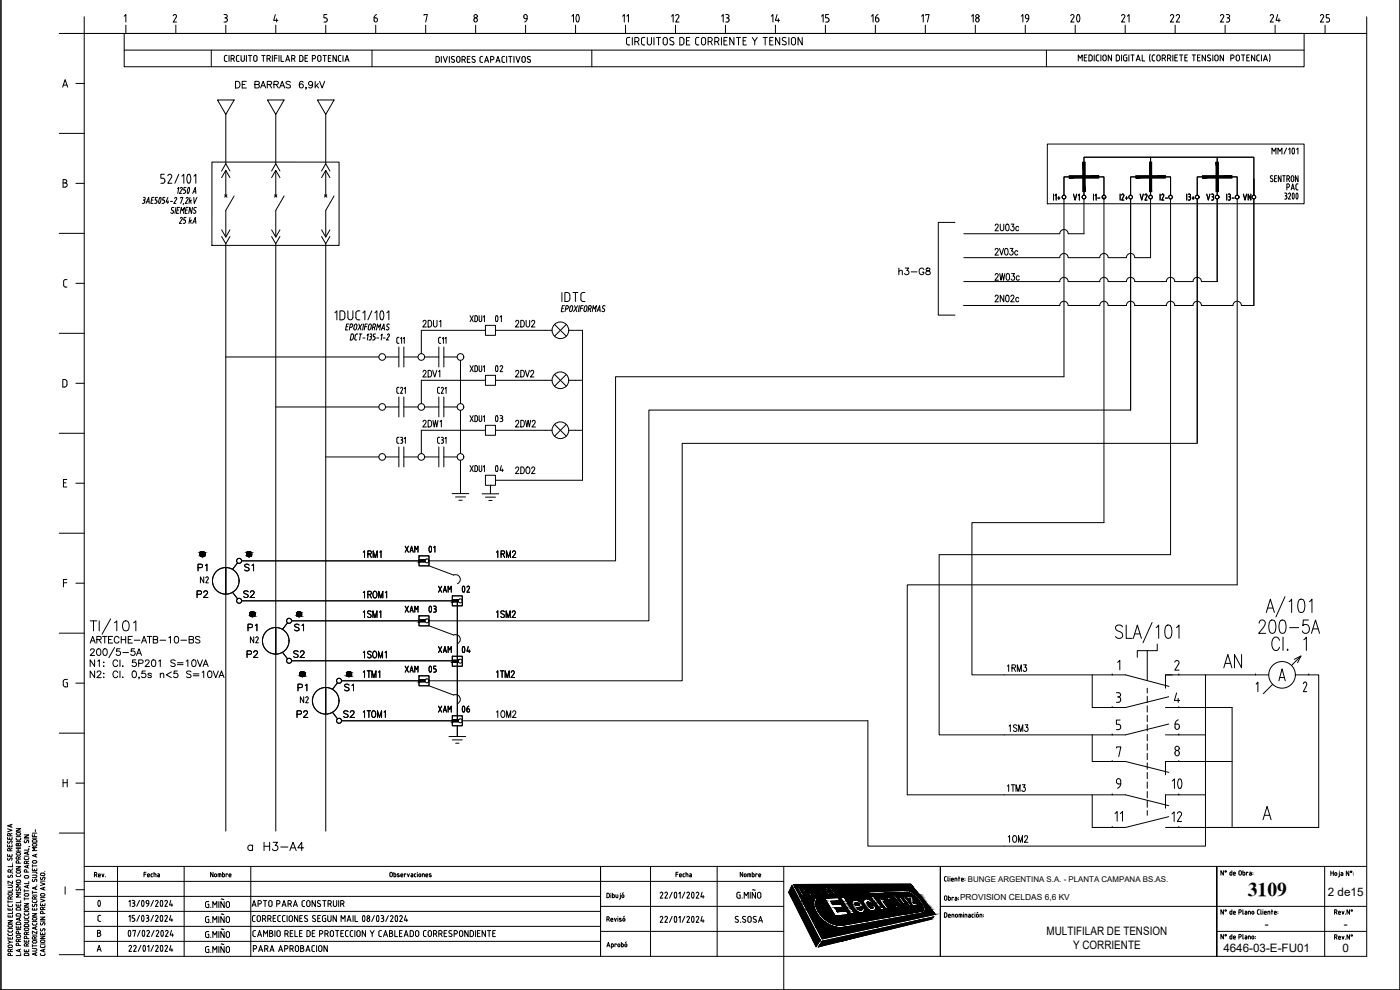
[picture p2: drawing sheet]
<svg xmlns="http://www.w3.org/2000/svg" width="420mm" height="297mm" viewBox="0 0 420 297" stroke-linecap="round" stroke-linejoin="round" font-family="sans-serif">
<defs><g id="words">
<text font-size="9.7" x="348.5" y="239.2">10</text>
<g font-size="7.9">
<text x="168.6" y="8.8">10</text>
<text x="318.9" y="8.8">20</text>
<text x="366.5" y="201.8">AN</text>
</g>
<text font-size="7.5" x="376.8" y="191.2">200-5A</text>
<g font-size="7.1">
<text x="145.3" y="113.6">02</text>
<text x="145.3" y="143.6">04</text>
<text x="135.1" y="197.9">04</text>
<text x="25.8" y="274.1">0</text>
</g>
<g font-size="6.6">
<text x="145.3" y="98.4">01</text>
<text x="145.3" y="128.4">03</text>
<text x="125.2" y="167.6">01</text>
<text x="135.1" y="179.6">02</text>
<text x="125.2" y="185.6">03</text>
<text x="125.2" y="203.6">05</text>
<text x="135.1" y="215.5">06</text>
</g>
<text font-size="6.2" x="351" y="247.6">12</text>
<text font-size="5.9" x="374.5" y="269">3109</text>
<text font-size="5.7" x="73.4" y="256.5">a H3-A4</text>
<g font-size="5.3">
<text x="111.5" y="7.8">6</text>
<text x="155.2" y="7.8">9</text>
<text x="200.7" y="7.8">12</text>
<text x="215.5" y="7.8">13</text>
<text x="230.7" y="7.8">14</text>
<text x="245.5" y="7.8">15</text>
<text x="260.7" y="7.8">16</text>
<text x="275.5" y="7.8">17</text>
<text x="290.7" y="7.8">18</text>
<text x="305.5" y="7.8">19</text>
<text x="335.8" y="7.8">21</text>
<text x="350.3" y="7.8">22</text>
<text x="365.5" y="7.8">23</text>
<text x="380.3" y="7.8">24</text>
<text x="395.5" y="7.8">25</text>
<text x="69.9" y="27.9">DE BARRAS 6,9kV</text>
<text x="268.8" y="83.6">h3-G8</text>
<text x="297.7" y="85.4">2W03c</text>
<text x="153.8" y="99.5">2DU2</text>
<text x="153.8" y="114.3">2DV2</text>
<text x="125.9" y="129.5">2DW1</text>
<text x="153.8" y="129.5">2DW2</text>
<text x="58.6" y="172.5">P1</text>
<text x="72.7" y="172.5">S1</text>
<text x="148.2" y="168.6">1RM2</text>
<text x="58.2" y="180.6">P2</text>
<text x="72.3" y="180.6">S2</text>
<text x="73.4" y="190.5">P1</text>
<text x="87.5" y="190.5">S1</text>
<text x="148.2" y="186.6">1SM2</text>
<text x="73.4" y="198.6">P2</text>
<text x="87.1" y="198.6">S2</text>
<text x="301.6" y="202.8">1RM3</text>
<text x="88.5" y="208.5">P1</text>
<text x="102.7" y="208.5">S1</text>
<text x="88.2" y="216.6">P2</text>
<text x="102.3" y="216.6">S2</text>
<text x="148.2" y="216.6">1OM2</text>
<text x="302" y="220.8">1SM3</text>
<text x="338" y="247.6" transform="rotate(-90 338 247.6)">11</text>
<text x="301.6" y="254">1OM2</text>
</g>
<g font-size="4.9">
<text x="189.8" y="7.8" transform="rotate(-90 189.8 7.8)">11</text>
<text x="385.2" y="58.2">PAC</text>
<text x="325.3" y="61.4" transform="rotate(-90 325.3 61.4)">V1</text>
<text x="341.1" y="61.4">V2</text>
<text x="361.2" y="61.4">V3</text>
<text x="372.2" y="61.4">VN</text>
<text x="297.7" y="77.6">2V03c</text>
<text x="297.7" y="91.7">2N02c</text>
<text x="153.8" y="143.2">2DO2</text>
<text x="120.6" y="166.9">XAM</text>
<text x="59.3" y="176">N2</text>
<text x="130.9" y="178.9">XAM</text>
<text x="120.6" y="184.9">XAM</text>
<text x="74.1" y="194">N2</text>
<text x="120.6" y="202.8">XAM</text>
<text x="89.3" y="212">N2</text>
<text x="130.9" y="214.8">XAM</text>
</g>
<g font-size="3.5">
<text x="398.5" y="269">2 de15</text>
<text x="314.1" y="280.7">MULTIFILAR DE TENSION</text>
<text x="379.6" y="278.4">-</text>
<text x="403.3" y="278.4">-</text>
<text x="322.1" y="284.8">Y CORRIENTE</text>
<text x="367.2" y="285.5">4646-03-E-FU01</text>
<text x="402.9" y="285.8">0</text>
</g>
<text font-size="2.5" x="288.1" y="270.1">PROVISION CELDAS 6,6 KV</text>
<text font-size="2.4" x="290.5" y="264.6">BUNGE ARGENTINA S.A. - PLANTA CAMPANA BS.AS.</text>
</g></defs>
<!-- layer: 0 -->
<g fill="none" stroke="#000" stroke-width=".3">
<path d="M25.3 10h384.9v276.9h-384.9zM65.3 30h5l-2.5 4.3zM80.3 30h5l-2.5 4.3zM95.3 30h5l-2.5 4.3zM49.3 52.3h-1v1.2h.6a.76 .76 0 0 1 .6 .7 .76 .76 0 0 1-.6 .8h-.6M50.4 52.7a.6 .6 0 0 1 .8-.4 .6 .6 0 0 1 .3 .9l-1.1 1.8h1.2M53.7 52.3l-1.2 2.7M54.6 52.9l.6-.6v2.7M56.4 52.4l.3-.1a1.81 1.81 0 0 1 0 2.7l-.3-.2-.3-.9zM58.2 52.9l.6-.6v2.7M66.5 51.3l1.3-2.2 1.2 2.2M66.5 53.3l1.3-2.2 1.2 2.2"/>
<path d="M67.4 58.4l.7 .8M67.8 51.1v7.7M68.1 58.4l-.7 .8M70.3 58.8l-2.5 4.3v8M81.5 51.3l1.3-2.2 1.2 2.2M81.5 53.3l1.3-2.2 1.2 2.2M82.4 58.4l.7 .8M82.8 51.1v7.7M83.1 58.4l-.7 .8M85.3 58.8l-2.5 4.3v8M96.5 51.3l1.3-2.2 1.2 2.2M96.5 53.3l1.3-2.2 1.2 2.2"/>
<path d="M97.4 58.4l.7 .8M97.8 51.1v7.7M98.1 58.4l-.7 .8M100.3 58.8l-2.5 4.3v8M314.3 43.2h77.1v17.9h-77.1zM316.2 58.2v1.8M316.7 58.6l.3-.4v1.8M317.5 59.4h.6M317.8 59v.8M319.3 59.7v53.3h-134.6v55.3h-56M320.9 53.1h-1.6v5.5M328.2 58.2v1.8"/>
<path d="M328.6 58.6l.4-.4v1.8M329.4 59.4h.7M329.7 53.1h1.6v5.5M331.3 59.1v97.7h-39.6v45.7h42.1M336.2 58.2v1.8M336.6 58.5l.4-.3 .2 .2-.6 1.6h.7M337.8 59.4h.6M338.1 59v.8M339.3 59.7v63.3h-144.6v63.3h-66M340.9 53.1h-1.6v5.5M348.2 58.2v1.8M348.6 58.5l.4-.3 .2 .2-.6 1.6h.7"/>
<path d="M349.7 53.1h1.6v5.5M349.8 59.4h.6M351.3 59.7v106.7h-69.4v54.1h55.9l13-3.3M356.2 58.2v1.8M356.6 58.2l.6 .2v.4l-.2 .2M356.8 59h.2M357 59l.2 .2v.6l-.6 .2M357.8 59.4h.6M358.1 59v.8M359.3 59.7v73.2M360.9 53.1h-1.6v5.5M368.2 58.2v1.8"/>
<path d="M368.6 58.2h.4M368.8 59h.2M369 58.2l.3 .4-.3 .4 .2 .2v.6l-.2 .2M369.7 53.1h1.6v5.5M369.8 59.4h.6M371.3 59.7v115.8h-99v63h65.5l13 3.2M381.7 46.2v-1.8l.6 1 .6-1v1.8M383.5 46.2v-1.8l.6 1 .6-1v1.8M386.1 44.4l-.8 1.8M386.7 44.8l.4-.4v1.8M387.9 44.5l.1-.1a1 1 0 0 1 0 1.8l-.3-.9zM389.1 44.8l.4-.4v1.8"/>
<path d="M66.5 71l1.3 2.1 1.2-2.1M66.5 69l1.3 2.1 1.2-2.1M81.5 71l1.3 2.1 1.2-2.1M81.5 69l1.3 2.1 1.2-2.1M96.5 71l1.3 2.1 1.2-2.1M96.5 69l1.3 2.1 1.2-2.1M286.6 66.7h-5v27.8h5M368.6 60h.4M100.5 93.9l.6-.6v2.7M102.7 93.3a.82 .82 0 0 1 .8 .8M102.7 93.3h-.7v2.7h.7M103.5 95.1a.82 .82 0 0 1-.8 .9"/>
<path d="M103.5 94.1v1M104.4 93.3v1.9a.75 .75 0 0 0 .8 .8 .75 .75 0 0 0 .7-.8M105.9 93.3v1.9M108 93.3a.92 .92 0 0 0-1.1 .4v1.8l.3 .4 .8 .1M108.9 93.9l.6-.6v2.7M111.6 93.3l-1.2 2.7M112.5 93.9l.6-.6v2.7M114.3 93.4l.3-.1a1.82 1.82 0 0 1 0 2.7l-.3-.2-.3-.9zM116.1 93.9l.6-.6v2.7M141.1 94.7l.9 1.8M142 94.7l-.9 1.8M143.3 95.3l-.2-.5-.6-.1v1.8l.6-.1 .2-.4"/>
<path d="M163.7 99.1h2M166.4 97.3l3.6 3.6M168.6 87.8v2.7M170 97.3l-3.6 3.6M170.7 99.1h2M171 88.6a.82 .82 0 0 0-.8-.8h-.7v2.7a1.16 1.16 0 0 0 1.5-.5v-.4M171 88.6v1M171.9 87.8h1.5M172.7 87.8v2.7M175 87.8l-.6 .4-.1 1.6 .2 .5 .5 .2M175 90.5h.5M175 87.8h.5"/>
<path d="M115.7 107.1h4M119.7 104.1v6M119.7 119.1v6M119.7 101.2l-.6 .2v1.2l.2 .3 .4 .1M119.7 116.2l-.6 .2v1.2l.2 .3 .4 .1M120.2 116.5l.3-.3 .3 .2-.6 1.6h.7M120.2 101.6l.3-.4v1.8M121 101.6l.3-.4v1.8M121.2 104.1v6M121.2 119.1v6M121.2 107.1h4.3M121.3 116.6l.4-.4v1.8"/>
<path d="M127.5 107.1h4.2M131.7 104.1v6M131.7 119.1v6M132 116.2l-.6 .2-.1 1.2 .2 .3 .5 .1M132.3 101.2l-.6 .2-.1 1.2 .2 .3 .5 .1M132.4 116.5l.4-.3 .2 .2-.6 1.6h.7M132.8 101.6l.3-.4v1.8M133.2 107.1h4M133.2 104.1v6M133.2 119.1v6M133.6 101.6l.3-.4v1.8M133.6 116.6l.3-.4v1.8"/>
<path d="M138.2 108.1v13M141.1 109.7l.9 1.8M142 109.7l-.9 1.8M143.3 110.3l-.2-.5-.6-.1v1.8l.6-.1 .2-.4M163.7 114.1h2M166.4 112.3l3.6 3.6M170 112.3l-3.6 3.6M170.7 114.1h2M115.7 122.1h4M115.7 137.1h4M119.7 134.1v6M119.7 131.2l-.6 .2v1.1l.2 .4 .4 .1"/>
<path d="M120.2 133h.3M120.2 131.2h.3M120.4 132h.1M120.5 131.2l.3 .2v.4l-.3 .2 .4 .6-.4 .4M121.2 134.1v6M121.2 122.1h4.3M121.2 137.1h4.3M121.3 131.6l.4-.4v1.8M127.5 122.1h4.2M127.5 137.1h4.2M131.7 131.2l-.3 .2-.1 1.1 .2 .4 .5 .1M131.7 134.1v6"/>
<path d="M132.6 132h.2M132.8 131.2l.3 .4-.3 .4M132.8 132a.53 .53 0 0 1 .3 .7 .53 .53 0 0 1-.7 .3M133.2 122.1h4M133.2 137.1h4M133.2 134.1v6M133.6 131.6l.3-.4v1.8M138.2 123.1v13M138.2 138.1v10M141.1 124.7l.9 1.8M141.1 139.7l.9 1.8M142 124.7l-.9 1.8"/>
<path d="M142 139.7l-.9 1.8M143.3 125.3l-.2-.5-.6-.1v1.8l.6-.1 .2-.4M163.7 129.1h2M166.4 127.3l3.6 3.6M170 127.3l-3.6 3.6M170.7 129.1h2M359.3 133h-154.6v71.3h-76M135.7 148.1h5M136.7 149.1h3M137.7 150.1h1M143.3 140.2l-.2-.4-.6-.1v1.8l.6-.1 .2-.4M144.7 148.2h5"/>
<path d="M145.7 149.2h3M146.7 150.2h1M69.8 177.7l1.5 2M71.3 168.9l-1.5 1.9M72.5 168.3h53.3M128.7 169.8l7.5 2.7M72.5 180.3h63.2M84.8 195.7l1.5 2M86.3 186.9l-1.5 1.9M87.5 186.3h38.3M87.5 198.3h48.2M128.7 187.8l7.5 2.7"/>
<path d="M131.6 194l1 1.8M132.6 194l-1 1.8M137.2 180.4v35.9M335.4 198.8l.7-.7v2.9M352.6 198.7a.65 .65 0 0 1 .8-.5 .65 .65 0 0 1 .4 1M353.8 199.2l-1.2 1.9h1.3M388.4 197.8l2-1-1 2M390.4 196.8l-2.8 2.9M99.8 213.7l1.5 2M101.3 204.9l-1.5 1.9M102.5 204.3h23.3M102.6 216.3h33.1"/>
<path d="M128.7 205.8l7.5 2.7M137.2 217.8v3.2M327.8 202.5v9.8h6M333.8 212.3h.1M335 207.8h.7a.64 .64 0 0 1 .6 .7 .64 .64 0 0 1-.6 .6M335.4 209.1h.3M335.7 209.1a.82 .82 0 0 1 .6 .8 .82 .82 0 0 1-.6 .8h-.7M336.2 216h-1.2v1.3h.7a.81 .81 0 0 1 .6 .8 .81 .81 0 0 1-.6 .8h-.7M344.3 206.5v1.4M344.3 208.9v1.9M344.3 211.7v2M344.3 214.6v1.9"/>
<path d="M344.3 217.5v1.9M349.8 212.3h20v36M350.8 209l-13 3.3h-4M352.6 217.3h.7a.72 .72 0 0 1 .6 1 .72 .72 0 0 1-1.2 .2zM353.1 207.9l-.6 2.2h1.6M353.6 209.5v1.3M353.6 216l-.6 .3-.4 1M353.8 212.3h.1M353.8 202.5h27M361.8 202.5v51.4h-101.3v-37.6h-121.8M376.8 202.5h.1M381.9 205.3l-2.8 2.8"/>
<path d="M388.8 202.5h4M392.8 202.5h.1M392.8 202.5h3v45.8h-42M134.7 221h5M135.7 222h3M136.7 223h1M327.8 220.5v8h6M327.8 238.5v9.8h6M333.8 220.5h.1M333.8 228.5h.1M333.8 238.5h.1M333.8 228.5h4l13 3.3"/>
<path d="M335.1 224.4v-.3h1.3l-.7 2.9M336.3 235.2h-.6a.73 .73 0 0 1-.8-.6 .73 .73 0 0 1 .6-.8 .73 .73 0 0 1 .8 .5l-.1 1.5-.8 .7M344.3 220.3v1.9M344.3 223.2v1.9M344.3 226v1.9M344.3 228.9v1.9M344.3 231.8v1.9M344.3 234.6v1.9M344.3 237.5v1.9M349.8 220.5h12M352.8 225.4a.71 .71 0 0 1 1 .1 .71 .71 0 0 1-.1 1 .71 .71 0 0 1-1-.1zM353.8 220.5h.1"/>
<path d="M353.8 228.5h16M25.3 260h384.9M35.3 260v26.9M55.3 260v26.9M75.3 260v26.9M195.2 260v26.9M215.2 260v26.9M235.2 260v36.9M282.2 260v26.9M344.3 240.3v1.9M344.3 243.2v1.4M350.8 245l-13 3.3"/>
<path d="M397.6 260v26.9M25.3 264.5h209.9M25.3 277.9h154.9M25.3 273.4h154.9M25.3 269h154.9M180.2 271.9h55M180.2 279.4h55M237.7 265.7l8.4 16.4-1.2 1.9-8.2-16.3zM238.2 265.4l35.1-.1 7.4 9-34 7.4zM239.3 266.3h1.4a.85 .85 0 0 1 .8 .5 .85 .85 0 0 1-.2 .9h-.6l.5 1.1h-.5zM240.1 266.6h.5a.46 .46 0 0 1 .3 .8h-.4zM241.8 266.3l1.8 .1 .4 .6v.4l1 1.3h-.5l-.8-1h-.6l.6 1-.5 .1z"/>
<path d="M243 266.6l.3 .2M243 266.6h-.5l.4 .7 .5-.1-.1-.4M244.8 266.2a1.9 1.9 0 0 1 1.9 2.4 1.92 1.92 0 0 1-1.9-2.4zM245.1 266.6a1.5 1.5 0 0 1 1.1 1.7l-.9-.9zM247.5 269.5l4-.2 .6 1-2.8 .1 .6 1 2.4-.1 .7 .9-2.4 .2 .7 1.2 2.7-.3 .7 1.1-4 .5zM248.6 268.5l-.6-.9-1.5-1.4 .5-.1 .9 .8-.1-.8h.6l.1 1.3 .6 1.1h-.5M248.8 266.1l1.4-.1 .3 .5h-.9l.4 .5h.7l.2 .4h-.7l.4 .6h.8l.3 .4-1.4 .1zM251.3 266.1a1.05 1.05 0 0 1 1.3 .6l-.3 .1-.5-.4a1.58 1.58 0 0 0 1.1 1.5l-.1-.4a.47 .47 0 0 1 .5 .3 .47 .47 0 0 1-.2 .6 2.32 2.32 0 0 1-1.8-2.3zM251.9 277.7h.1M252.2 269.2h1.2l3.1 4.9-1.1 .2zM254.7 266h.4l1.4 2.1h-.4zM255 267.4l-.3 .1 .1 .4a1.55 1.55 0 0 1-1.1-1.5l.5 .3h.4l-.3-.4a.58 .58 0 0 0-.6-.4 .58 .58 0 0 0-.6 .5 2 2 0 0 0 2.1 1.9l-.2-.9"/>
<path d="M255.9 270.3a2.6 2.6 0 0 1 3.4 1.7l-2.1 .3 .5 .5a.51 .51 0 0 0 .5 .3 .51 .51 0 0 0 .5-.5l.7-.1a1.2 1.2 0 0 1-.6 1.4 1.2 1.2 0 0 1-1.4-.3l-1.2-1a1.76 1.76 0 0 1-.3-2.3zM256.2 266.1a1.56 1.56 0 0 1 1.7 2.1 1.93 1.93 0 0 1-1.7-2.1zM256.6 266.2a1.47 1.47 0 0 1 1 1.6l-.8-.8zM256.7 270.9h.7l.5 .6-1.1 .2zM257.8 266h.3l1.3 1-.7-1h.3l1.4 1.9-.4 .1-1.2-1.1 .7 1.1-.3 .1zM259.4 269.8a2.24 2.24 0 0 1 2.8 1.1l-1 .2a.52 .52 0 0 0-.4-.4 .52 .52 0 0 0-.5 .2l.7 1.3a.5 .5 0 0 0 .4 .4 .5 .5 0 0 0 .5-.3l-.2-.6 .9-.1a1.09 1.09 0 0 1 0 1.5 1.09 1.09 0 0 1-1.5 0 2.58 2.58 0 0 1-1.7-3.3zM263.8 272.4l.5 .5h.8M264.4 272l.6 .2 .5 .7-.5 .1M264.4 272l-1.2-1.7h.4l-.4-.6h-.4l-.7-.9-.8 .1 .6 .9h-.4l.4 .6h.4l1.6 2.1M264.7 269.9h.1M265.2 269.5l.6 .9-.3 .1-.1 .4 1.3 1.8-.9 .1-2.2-3.2h.9l.2 .3M265.2 269.5l-.5 .4"/>
<path d="M266.4 269.4a2.64 2.64 0 0 1 3 2.5 .93 .93 0 0 1-.7 .7 .93 .93 0 0 1-1-.5l-1.1-1.2a1.3 1.3 0 0 1-.2-1.5zM267 269.8l.8 .2 .6 .5 .2 .4a.48 .48 0 0 1 .2 .8 .48 .48 0 0 1-.8 0l-1-.8-.2-.6zM267.7 268.3l.6-.1 2.9 3.9-.6 .1zM269 272.6l.8-.1 .4 .4h-.7l1 .4 .5 .6-.1 .4-.8-.1-.4-.5 .4-.1 .3 .3v-.1l-.9-.4zM269.6 269.1h.6l1.5 1.9 .5 .3 .1-.3-1.4-1.9 .6-.1 2.1 2.8-.7 .1-.2-.4v.3a.88 .88 0 0 1-1.5-.4zM269.6 272.4h.1M271 274l.6 .2h-.3zM271.9 269l1.6-.1 .5 .5 .1 1.6 .9-.1 .5 .6-1.6 .2-.5-.7-.1-1.5-1 .1zM272.1 272.7v.3h-.3l-.5-.5 .5-.1 .3 .3M272.6 267.8l-11.7 .4-.3-.6 11.7-.4a7.8 7.8 0 0 1 5.4 5.6l-.3 .8-.7 .4M272.6 267.8a7.3 7.3 0 0 1 4.5 5.2l-.4 .3M272.7 273.1l-.3-.1a.81 .81 0 0 0-.4-.8 .81 .81 0 0 0-.9 .1l1.2 1.8 .3-.1-.5-.7h.3l.5 .7 .4-.1-.6-.8"/>
<path d="M272.7 272h.4l1.1 1.4 .5-.1 .2 .3-.8 .2zM273.1 273.6l.6 .2-.3 .1zM274.8 273.3l.3-.1 .2 .3-.2 .1zM276.7 274l-23.2 4.2a8.6 8.6 0 0 1-9.3-7v-.7l.6-1.3 .6 .2a4.3 4.3 0 0 0 1 5.3 8.3 8.3 0 0 0 5.5 3M276.7 273.3l-24.8 4.4M282.2 271.9h127.9M365.1 279.4h45M.2 296.9l.1-296.8v296.8h419.9v-296.8v296.8M25.3 282.4h154.9M180.2 286.9v-26.9v26.9M246.8 282.4l33.3-7.3-.8 .7-33.7 8.3zM365.2 286.9v-26.9v26.9"/>
<circle cx="319.3" cy="59.1" r=".56"/>
<circle cx="331.3" cy="59.1" r=".56"/>
<circle cx="339.3" cy="59.1" r=".56"/>
<circle cx="351.3" cy="59.1" r=".56"/>
<circle cx="359.3" cy="59.1" r=".56"/>
<circle cx="168.2" cy="99.1" r="2.5"/>
<circle cx="114.7" cy="107.1" r="1"/>
<circle cx="126.4" cy="107.1" r="1"/>
<circle cx="138.2" cy="107.1" r="1"/>
<circle cx="168.2" cy="114.1" r="2.5"/>
<circle cx="114.7" cy="137.1" r="1"/>
<circle cx="114.7" cy="122.1" r="1"/>
<circle cx="126.4" cy="137.1" r="1"/>
<circle cx="126.4" cy="122.1" r="1"/>
<circle cx="138.2" cy="137.1" r="1"/>
<circle cx="138.2" cy="122.1" r="1"/>
<circle cx="168.2" cy="129.1" r="2.5"/>
<circle cx="60.8" cy="166.3" r=".75"/>
<circle cx="67.8" cy="174.3" r="4"/>
<circle cx="74.8" cy="166.3" r=".75"/>
<circle cx="75.8" cy="184.3" r=".75"/>
<circle cx="82.8" cy="192.3" r="4"/>
<circle cx="89.8" cy="184.3" r=".75"/>
<circle cx="90.8" cy="202.3" r=".75"/>
<circle cx="97.8" cy="210.3" r="4"/>
<circle cx="104.7" cy="202.3" r=".75"/>
<circle cx="384.8" cy="202.5" r="4"/>
<circle cx="353.3" cy="224.5" r=".64"/>
</g>
<!-- layer: TEXTOS -->
<g fill="none" stroke="#000" stroke-width=".3">
<path d="M25.3 5v5h-7.5M37.3 4.9l.5-.5v2.2M37.8 7.5v2.5M52 4.7a.51 .51 0 0 1 .7-.3 .51 .51 0 0 1 .2 .7l-.9 1.5h1M52.8 7.5v2.5M67.2 4.4h.5a.5 .5 0 0 1 .5 .5 .5 .5 0 0 1-.5 .5M67.5 5.4h.2M67.7 5.4l.4 .2v.8l-.9 .2M67.8 7.5v2.5M82.6 4.4l-.5 1.7h1.3M82.8 7.5v2.5M83 5.6v1"/>
<path d="M97.8 7.5v2.5M98.1 4.4h-.9v1h.8l.2 .5-.2 .6-.8 .1M112.8 7.5v2.5M127.2 4.6v-.2h1l-.4 2.2M127.8 7.5v2.5M142.7 7.5v2.5M157.7 7.5v2.5M187.7 7.5v2.5M202.7 7.5v2.5M217.7 7.5v2.5M232.7 7.5v2.5M247.7 7.5v2.5"/>
<path d="M262.7 7.5v2.5M277.7 7.5v2.5M292.7 7.5v2.5M307.7 7.5v2.5M337.7 7.5v2.5M352.7 7.5v2.5M367.7 7.5v2.5M382.7 7.5v2.5M397.7 7.5v2.5M410.2 5v5M18.8 26.2l.7-2.3 .8 2.3M19 25.5h1.1"/>
<path d="M22.8 25h2.5M17.8 40h7.5M18.9 54.9h.6M19.5 54.9a.63 .63 0 0 1 .7 .6 .63 .63 0 0 1-.7 .6M19.5 53.9a.5 .5 0 0 1 .5 .5 .5 .5 0 0 1-.5 .5M19.5 53.9h-.6v2.3h.6M22.8 55h2.5M17.8 70h7.5M19.1 85.6l.3 .5h.7M19.1 84.5v1.1M20.1 83.9l-.7 .1-.3 .4M22.8 85h2.5"/>
<path d="M17.8 100h7.5M18.8 113.9h.9l.3 .4v1.4a.97 .97 0 0 1-1.2 .4zM22.8 115h2.5M17.8 130h7.5M17.8 160h7.5M19 144.9h.8M20 143.9h-1v2.2h1M22.8 145h2.5M19 174.9h1M20 173.9h-1v2.2M22.8 175h2.5M17.8 190h7.5"/>
<path d="M27.1 193l.7-2 .8 2M27.1 186.3h2M27.2 195.1l.3-.4 .6 .1 .2 .2-.3 .7-.9 1h1.3M27.3 192.3h1M28.1 186.3v3M28.4 198v2l-1.3-2v2M29.1 191.9l1.1-.1 .1-.7-1.2-.1v2M29.3 194.8a.64 .64 0 0 1 .9 .2l.1 .5a.86 .86 0 0 1-.8 1.2 1.29 1.29 0 0 1-.2-1.9zM29.3 198.4l.5-.4v2M29.7 191.9l.7 1.1M29.8 186.3v3M30.8 191h1.3"/>
<path d="M31.1 198.8h.1zM31.1 199.9h.1zM31.1 194.8a.65 .65 0 0 1 1 .2l.1 .5a.86 .86 0 0 1-.8 1.2 1.28 1.28 0 0 1-.3-1.9zM31.4 191v2M32.6 191.9h.7M33.2 185.7l-2.6 4.6M33.8 191h-1.2v2h1.2M34.3 186.9l.8-.6v3M34.4 194.3l-1.7 3M35.3 198.5a.74 .74 0 0 0-.8-.5 .74 .74 0 0 0-.6 .8v.4a.74 .74 0 0 0 .6 .8 .74 .74 0 0 0 .8-.5M35.7 191.4a.74 .74 0 0 0-.8-.5 .74 .74 0 0 0-.6 .8v.5a.74 .74 0 0 0 .6 .8 .74 .74 0 0 0 .8-.5M36 194.7h-.9l-.1 .8a.71 .71 0 0 1 1 0 .71 .71 0 0 1-.1 1.1 .71 .71 0 0 1-1-.3"/>
<path d="M36 198v2M36.4 191.9h1.3M36.4 191v2M36.8 199.9h.2zM36.9 195.8h1.7M37.2 186.4a.98 .98 0 0 1 1.4 .5 2.52 2.52 0 0 1-.3 2.2 .98 .98 0 0 1-1.4-.4 2.44 2.44 0 0 1 .3-2.3zM37.7 191v2M38.5 191.9h.7M39.7 191h-1.2v2h1.2M40.1 186.9l.7-.6v3M40.3 192.1h1.7M40.4 194.7h-1l-.1 .8a.71 .71 0 0 1 1.1 0 .71 .71 0 0 1-.1 1.1 .71 .71 0 0 1-1.1-.3"/>
<path d="M40.8 198h-1l-.1 .8a.71 .71 0 0 1 1.1 0 .71 .71 0 0 1-.1 1.1 .71 .71 0 0 1-1.1-.3M41 196.7l.7-2 .8 2M41.2 196h1M41.6 199l1.2-.1 .2-.2-.1-.5-1.3-.2v2M42.5 193l.7-2 .8 2M42.8 192.3h.9M43.6 198.5l.4-.5h.4l.4 .4-.3 .6-1 1h1.4M44.2 191h1.3M44.9 191v2M45.7 198.1a.65 .65 0 0 1 1 .3l.1 .4a.86 .86 0 0 1-.8 1.2 1.28 1.28 0 0 1-.3-1.9zM46 191.9l1.1-.1 .1-.7-1.2-.1v2l1.2-.2 .1-.5-.4-.4M47.6 198.4l.5-.4v2"/>
<path d="M48 192.1h1.7M50.7 191.3l.4-.3v2M52.6 191a.65 .65 0 0 1 .9 .3l.1 .5a.86 .86 0 0 1-.7 1.2 1.28 1.28 0 0 1-.3-2zM52.6 198.3l-.5-.3-.9 .3 .2 .5 1 .3 .2 .3v.3l-.5 .3-.9-.3M53.2 198.8h1.8M53.2 199.4h1.8M54.3 192.1h1.7M55.9 198.4l.5-.4v2M56.8 191.9l1.1-.1 .1-.7-1.2-.1v2l1.2-.2 .1-.5-.5-.4M57.8 198.1a.65 .65 0 0 1 1 .3l.1 .4a.86 .86 0 0 1-.8 1.2 1.28 1.28 0 0 1-.3-1.9zM59.2 198l.8 2 .8-2M60 191.2l-.5-.2-.8 .2 .2 .5 .9 .4 .2 .3v.3l-.5 .3-.8-.3"/>
<path d="M60.9 200l.8-2 .8 2M61.2 199.3h1M17.8 220h7.5M20.2 203.9l-1 .1-.2 1.5 .4 .5 .8 .1v-1.3h-.3M22.8 205h2.5M28.4 201.3v2l-1.3-2v2M29.2 201.8l.3-.5 .6 .1 .2 .3-.3 .7-.9 .9h1.3M31.1 202.1h.1zM31.1 203.2h.1zM35.3 201.8a.74 .74 0 0 0-.8-.5 .74 .74 0 0 0-.6 .8v.5a.74 .74 0 0 0 .6 .7 .74 .74 0 0 0 .8-.5M36 201.3v2M36.8 203.2h.2z"/>
<path d="M39.9 201.4a.65 .65 0 0 1 1 .3l.1 .5a.86 .86 0 0 1-.8 1.1 1.28 1.28 0 0 1-.3-1.9zM41.8 203.2h-.2h.2l-.2 .5M43.6 201.3h-.9l-.1 .9a.71 .71 0 0 1 1 0 .71 .71 0 0 1-.1 1 .71 .71 0 0 1-1-.3M45.4 202.3l-.3-.3-.6 .1v.4l.8 .3 .1 .2-.3 .3-.7-.3M48.1 202.4l.5-.4 .5 .1v1.2M48.1 202v1.3M51.4 201.6l-1.5 .9 1.5 .8M53.2 201.3h-.9l-.1 .9a.71 .71 0 0 1 1.1 0 .71 .71 0 0 1-.2 1 .71 .71 0 0 1-1-.3M57.3 201.6l-.4-.3-.9 .3 .2 .5 .9 .4 .2 .3v.2l-.4 .3-.9-.3M58 202.2h1.7M58 202.8h1.7M60.7 201.7l.4-.4v2"/>
<path d="M62.6 201.4a.65 .65 0 0 1 .9 .3l.1 .5a.86 .86 0 0 1-.7 1.1 1.28 1.28 0 0 1-.3-1.9zM64 201.3l.8 2 .7-2M65.7 203.3l.8-2 .7 2M66 202.7h1M18.9 233.8v2.3M18.9 234.8h1.3M20.2 233.8v2.3M22.8 235h2.5M2.3 256.3v.6h1.3v-.6M2.3 253.5v.6h1.3v-.6M2.3 251.2v.6h1.3v-.6M2.3 250.4v.4h1.3"/>
<path d="M2.3 250.4l.4-.4 .3 .4M2.3 248.7l1.3 .4-1.3 .5M2.4 257.4l-.1 .4 .2 .3 .9-.7 .2 .3-.1 .4M2.4 252.3l-.1 .4 .2 .3 .9-.7 .2 .3-.1 .4M2.9 251.4v.4M2.9 253.6v.5M2.9 256.5v.4M3 255.3l-.2-.7-.5 .1v.6h1.3M3 250.4v.4M3.3 247.5v.6M3.6 247.3l-1.3 .5 1.3 .4M3.6 254.5l-.6 .3"/>
<path d="M3.6 250l-.6 .3M3.7 259h.1M3.8 259.4v.6h-1.4M4.9 251.5v.4l.3 .2 .8-.1 .2-.5M4.9 248.6h1.3l-1.3 .8h1.3M4.9 255.4h1.3M4.9 254.6h1.3M4.9 254.2h1.3M4.9 252.5h1.3M4.9 251h1.3M4.9 253.2l.4-.1 .2 .2 .1-.3h.4l.2 .7h-1.3zM4.9 256l.9-.2 .4 .4-.2 .3-.8 .1-.3-.2z"/>
<path d="M4.9 250l.9-.2 .4 .4-.2 .3-.8 .1-.3-.2zM5.5 253.4v.3M5.5 254.6v.8M5.6 259l-.2-.7-.5 .1v.6h1.3M5.6 257.8v-.6l-.6-.1-.1 .7h1.3M6.2 257l-.6 .3M7.3 257.3v.4l.3 .2M7.3 250.5h1.3l-1.3 .7h1.3M7.3 256.9h1.3M7.3 251.7h1.3M7.4 252.2l-.1 .6 .6-.1M7.9 252.7l.5-.5 .2 .2-.1 .5"/>
<path d="M8 259.1l-.2-.7-.5 .2v.5h1.3M8.3 255.6v.7M8.3 259.7v.6M8.6 259.6l-1.3 .4 1.3 .5M8.6 257.3l-.1 .6h-.9M8.6 255.5l-1.3 .5 1.3 .4M8.6 254.5v.6h-1.3M8.6 258.4l-.6 .3M8.6 253.9l.3 .1M9.7 250.4v.6h1.4M9.7 259.4v.8M9.7 259.8h1.4"/>
<path d="M9.7 251.5h1.4M9.7 250h1.4M9.8 258.4l.9-.2 .4 .4-.2 .3-.8 .1-.3-.2zM9.8 253.3l.9-.2 .4 .4-.2 .3-.8 .1-.3-.2zM9.8 252.1l.3-.2 .7 .1 .3 .7h-1.4zM10.3 250.4v.6M10.6 248.9v.6M10.7 256.4v.6M11.1 256.3l-1.4 .4 1.4 .5M11.1 254.3h-1.4l.8 .5-.8 .4h1.4M17.8 250h7.5M282.2 260v26.9"/>
<path d="M2.4 279.1v.4l.3 .2M2.4 276.2h1.4l-1.4 .8h1.4M2.4 274.6v.6h1.4v-.6M2.4 272.5v.6h1.4v-.6M2.4 271.4v.4l.3 .2M2.4 265.6h1.2l.1 .3-.1 .4h-1.2M2.4 270.2v.8M2.4 278.6h1.4M2.4 270.6h1.4M2.5 262.6v.6l.5-.1M2.7 279.7h.7M2.7 272h.7"/>
<path d="M2.8 277.4l-.4 .4 .4 .4M2.8 267.8l-.4 .4 .4 .4M2.8 268.6h.6M2.8 267.8h.6M2.8 278.2h.6M2.8 277.4h.6M3 272.6v.5M3 274.7v.5M3.2 269.8l-.2-.7-.6 .1v.6h1.4M3.2 261.7l-.2-.7-.6 .1v.6h1.4M3.4 277.4l.3 .4-.3 .4M3.4 267.8l.3 .4-.3 .4"/>
<path d="M3.7 262.1h.1M3.7 260.5h.1M3.7 262.9l-.1 .4M3.7 262.9l-.4-.3-.3 .6M3.8 279.1l-.1 .4-.3 .2M3.8 273.5v.6h-1.4M3.8 271.4l-.1 .4-.3 .2M3.8 266.8v.6h-1.4M3.8 264.4v.7l-1.4-.7v.7M3.8 269l-.6 .3M3.8 260.9l-.6 .3M4.9 277.9v.6h1.3v-.6"/>
<path d="M4.9 271.3v.6h1.3v-.6M4.9 262.4v.4l.3 .2h.8l.2-.6M4.9 260h1.3l-1.3 .8h1.3M4.9 278.9h1.3M4.9 267.8h1.3M4.9 261.4l.9-.2 .4 .4-.2 .3-.8 .1-.3-.2zM4.9 276.9l.4-.2h.7l.2 .7h-1.3zM4.9 274.3l.4-.2 .7 .1 .2 .7h-1.3zM4.9 272.5l.4-.2 .7 .1 .2 .7h-1.3zM4.9 266.7v.4l.2 .3 .7-.8 .4 .3M5.2 264.1l-.3 .1v.4l.9 .2 .4-.4-.4-.3M5.2 264.1h.6"/>
<path d="M5.5 271.4v.5M5.5 278v.5M5.8 275.4v.7M6.2 266.9l-.1 .5M6.2 275.3l-1.3 .5 1.3 .4M6.2 270.2v.6h-1.3M6.2 268.3h-1.3l.7 .4-.7 .5h1.3M6.2 265.3h-1.3l.7 .4-.7 .5h1.3M7.3 276.1h1.1l.2 .3-.2 .4h-1.1M7.3 275v.4l.3 .2M7.3 274v.4l.3 .2M7.3 271.1h1.3l-1.3 .8h1.3"/>
<path d="M7.3 266.9v.8M7.3 269.3v.8M7.3 273.5h1.3M7.3 269.7h1.3M7.3 267.3h1.3M7.3 278.6l1-.1 .3 .3-.2 .4h-.7l-.4-.2zM7.3 268.3l1-.2 .3 .4-.2 .3-.7 .1-.4-.2zM7.3 262.9l1-.2 .3 .4-.2 .3-.7 .1-.4-.2zM7.6 275.6h.7M7.7 272.3l-.4 .4 .4 .4M7.7 273.1h.6M7.7 272.3h.6"/>
<path d="M7.7 277.3l-.4 .2v.5h1.3v-.5l-.4-.2M7.7 277.3h.5M8 261.7l-.2-.7-.5 .1v.6h1.3M8.3 272.3l.3 .4-.3 .4M8.3 265.7v.6M8.6 275v.4l-.3 .2M8.6 274l-.1 .5-.9 .1M8.6 265.6l-1.3 .4 1.3 .5M8.6 264.5v.6h-1.3M8.6 279.7l-.6 .3M9.7 277l.1 .4 .3 .2 .8-.1 .2-.5M9.7 274.1h1.4l-1.4 .8h1.4"/>
<path d="M9.7 272.5v.6h1.4v-.6M9.7 270.2l.1 .4 .3 .2h.8l.2-.6M9.7 260.6v.6h1.4v-.6M9.7 267.4v.7M9.7 276.5h1.4M9.7 268.6h1.4M9.7 267.7h1.4M9.7 263.3h1M9.7 262.6h1M9.7 261.7h1.1M9.8 275.5l.9-.2 .4 .4-.2 .3-.8 .1-.3-.2zM9.8 271.3l-.1 .4 .2 .3 .9-.7 .3 .3-.2 .4"/>
<path d="M9.8 263.8l-.1 .4 .2 .3 .7-.7 .5 .3M10.3 260.8v.4M10.3 272.6v.5M10.5 269.4l-.2-.3h-.4l-.2 .7h1.4M10.5 269.4v.4M10.7 262.6l.4 .3-.4 .4M10.7 266.1v.7M10.7 278.1v.7M10.8 261.7l.3 .3M11 265.6h.1M11.1 264.1l-.2 .4M11.1 279.4v.7l-1.4-.7v.7"/>
<path d="M11.1 278l-1.4 .5 1.4 .4M11.1 266l-1.4 .5 1.4 .4M11.1 262v.1M11.1 269l-.6 .3M12.1 279.8v.6h1.4v-.6M12.1 275.2h1.4l-1.4 .7h1.4M12.1 273.7v.4h1.4M12.1 273.7l.4-.3 .4 .3M12.1 271.1v.6h1.4v-.6M12.1 269.8l1.4 .4-1.4 .5M12.1 264.8l1.4 .5-1.4 .4M12.1 276.4h1.4"/>
<path d="M12.1 269.3h1.4M12.1 264.4h1.4M12.2 268.3l.9-.2 .4 .4-.2 .3-.8 .1-.3-.2zM12.2 262.2l.9-.2 .4 .3-.2 .4h-.8l-.3-.2zM12.2 278.7l-.1 .4 .3 .2 .9-.7 .2 .3-.2 .5M12.2 276.9l-.1 .4 .3 .2 .9-.7 .2 .3-.2 .5M12.2 263.2l-.1 .4 .3 .3 .9-.7 .2 .3-.2 .4M12.7 271.3v.4M12.7 280v.4M12.9 272.9l-.1-.6-.5-.1-.2 .7h1.4M12.9 273.7v.4M13.1 266.3v.6"/>
<path d="M13.4 261.5h.1M13.5 266.2l-1.4 .4 1.4 .5M13.5 272.2l-.6 .3M19.5 266.1v2.2M22.8 267h2.5M28.3 262.5l.7-.2-.1-.5h-.6v1.3M28.8 262.5l.3 .6M29.3 279.9h.5M29.5 262.7h.6l-.1-.5-.4 .1-.1 .6 .6 .2M29.8 279.9a.5 .5 0 0 1 .5 .5 .5 .5 0 0 1-.5 .5M29.8 279.1l.4 .4-.4 .4M29.8 279.2h-.5v1.8h.5"/>
<path d="M30.6 262.2l.3 .9 .3-.9M31.6 263v.1M38.7 275.1l.4-.4v1.8M38.7 270.6l.4-.4v1.8M38.7 279.2a.99 .99 0 0 1 0 1.7l-.2-.9zM39.7 270.2l.7 .2v.4l-.3 .2M39.9 271h.2M39.9 279.4v-.2h.8l-.4 1.8M40.1 271l.3 .2v.5l-.7 .3M40.4 274.7h-.7v.8h.6l.2 .4-.2 .5-.6 .1M41.9 274.7l-.8 1.8M41.9 270.2l-.8 1.8"/>
<path d="M42.1 279.2l-.8 1.8M42.7 274.7l-.3 .8 .3 .8M42.7 270.3v-.1a.99 .99 0 0 1 0 1.7l-.3-.8zM42.7 274.8v-.1a1 1 0 0 1 0 1.7M43.2 262.3h.6M43.3 279.2l.2 .8-.2 .8M43.3 279.3l-.1-.1a.99 .99 0 0 0 0 1.7h.1M43.8 261.7h-.6v1.4M43.9 274.7l.7 .2v.4l-.3 .1M44.1 275.5h.2M44.3 275.5l.3 .2v.5l-.7 .3M44.3 262.6h.6l-.2-.4-.4 .1v.5l.6 .3"/>
<path d="M44.5 279.2l.4 .4-.8 1.4h.8M44.5 279.2l-.4 .3M44.7 271.2h-.4a.46 .46 0 0 1-.5-.4 .46 .46 0 0 1 .3-.6 .46 .46 0 0 1 .6 .4l-.1 .8-.5 .6M45.6 262.2l-.3 .2 .1 .5 .2 .2M45.6 263.1h.2M45.6 262.2h.2M46.1 270.2l-.8 1.8M46.1 274.7l-.8 1.8M46.2 262.2h.4M46.2 261.7v1.4M46.3 279.2l-.8 1.8M46.6 262.2l.2 .1v.8"/>
<path d="M46.7 275l.4-.3 .3 .2v.4l-.7 1.2h.8M46.7 270.5l.4-.3 .4 .4-.8 1.4h.8M46.9 279.5l.4-.3 .3 .2v.4l-.7 1.2h.8M47.3 262.2l.5 .1 .1 .8-.6-.1v-.3l.6-.1M48.2 274.7h.1a1 1 0 0 1 0 1.7l-.3-.9zM48.5 279.2a1 1 0 0 1 0 1.7l-.3-.9zM48.7 270.3l-.1-.1a1 1 0 0 0 0 1.7h.1M48.7 270.3l.2 .8-.2 .8M49.5 270.5l.4-.3 .3 .2v.4l-.7 1.2h.8M49.7 279.5l.4-.3 .4 .4-.8 1.4h.8M49.9 274.7l.3 .4-.7 1.4h.8M49.9 274.7l-.4 .3"/>
<path d="M51.3 274.7l-.4 1.4h1M51.3 270.2l-.4 1.4h1M51.5 279.2l-.4 1.4h1M51.6 271.2v.8M51.6 275.7v.8M62.7 279.5l-1 .2v1.1l.2 .4 .8 .1v-1h-.3M62.7 275l-1 .2v1.1l.2 .4 .8 .1v-1h-.3M62.7 270.5l-1 .2v1.1l.2 .4 .8 .1v-1h-.3M63.3 272.2v.1M63.3 276.7v.1M63.9 276.8v-1.8l.6 1 .6-1v1.8M63.9 272.3v-1.8l.6 1 .6-1v1.8"/>
<path d="M63.9 261.7v1.4l-.7-1.4v1.4M64.4 262.3h.6l-.2 .7-.4-.1zM65.4 263.1v-.9h.8l.1 .9M65.7 270.5v1.8M65.7 275v1.8M65.7 279.5v1.8M65.9 262.2v.9M66.4 278.8h.8M66.4 274.3h.8M66.4 269.8h.8M66.8 261.7v1.4l.5-.1v-.7l-.5-.1M67.3 279.5v1.8l-1-1.8v1.8"/>
<path d="M67.3 275v1.8l-1-1.8v1.8M67.3 270.5v1.8l-1-1.8v1.8M67.9 279.7a.5 .5 0 0 1 .6-.2 .5 .5 0 0 1 .4 .5v.8a.5 .5 0 0 1-.5 .5 .5 .5 0 0 1-.5-.5zM67.9 275.2a.5 .5 0 0 1 .6-.2 .5 .5 0 0 1 .4 .5v.8a.5 .5 0 0 1-.5 .5 .5 .5 0 0 1-.5-.5zM67.9 270.7a.5 .5 0 0 1 .6-.2 .5 .5 0 0 1 .4 .5v.8a.5 .5 0 0 1-.5 .5 .5 .5 0 0 1-.5-.5zM68.3 262.3l-.5-.1v.9M68.7 262.6h.6l-.1-.4-.4 .1-.1 .5 .6 .3M75.6 272l.7-1.8 .6 1.8M75.8 271.5h.9M76.6 274.7l-.8 .2v1.2l.2 .3 .6 .1M76.7 279.2l-.7 .2-.1 1.2 .2 .3 .6 .1M77.2 275a.5 .5 0 0 1 .6-.3 .5 .5 0 0 1 .4 .5v.8a.5 .5 0 0 1-.5 .5 .5 .5 0 0 1-.5-.5z"/>
<path d="M77.4 271.2h.6a.5 .5 0 0 0 .5-.5 .5 .5 0 0 0-.5-.5h-.6v1.8M78.8 275.7h.5M79 270.2h1.1M79.3 274.7a.5 .5 0 0 1 .5 .5 .5 .5 0 0 1-.5 .5M79.3 274.7h-.5v1.8M79.4 275.7l.4 .8M79.6 270.2v1.8M80.4 275.7h.5a.5 .5 0 0 0 .5-.5 .5 .5 0 0 0-.5-.5h-.5v1.8M80.7 270.5a.5 .5 0 0 1 .6-.3 .5 .5 0 0 1 .4 .5v.8a.5 .5 0 0 1-.5 .5 .5 .5 0 0 1-.5-.5zM80.9 279.2l.8 .2v.4l-.3 .2a.5 .5 0 0 1 .5 .5 .5 .5 0 0 1-.5 .5h-.5zM81 275.7l.4 .8M82 275.5h.6"/>
<path d="M82.5 279.2v1.8M82.8 274.7h-.8v1.8h.8M83 271.2h.5M83.2 279.5a.5 .5 0 0 1 .5-.3 .5 .5 0 0 1 .4 .5v.8a.5 .5 0 0 1-.5 .5 .5 .5 0 0 1-.5-.5zM83.5 270.2a.5 .5 0 0 1 .5 .5 .5 .5 0 0 1-.5 .5M83.5 270.2h-.5v1.8M84.2 274.7l-.8 .2v1.2l.2 .3 .6 .1M84.6 272l.6-1.8 .7 1.8M84.8 271.5h.9M85.6 274.7l-.6 .1-.2 .4v1.1l.8 .2M86.2 274.7v1.8M86.4 271.2h.5a.5 .5 0 0 0 .6-.5 .5 .5 0 0 0-.5-.5h-.6v1.8"/>
<path d="M86.8 275a.5 .5 0 0 1 .6-.3 .5 .5 0 0 1 .4 .5v.8a.5 .5 0 0 1-.5 .5 .5 .5 0 0 1-.5-.5zM87 271.2l.5 .8M87.9 279.2h-.8v1.8h.8M88.1 272l.5-1.8 .6 1.8M88.2 271.5h.9M88.5 279.2v1.8h.8M89.4 274.7v1.8l-1-1.8v1.8M90 275.5h.6M90.6 270.7l.1 1.1 .8 .2M90.7 279.2h-.8v1.8h.8M90.8 274.7h-.8v1.8h.8M91.5 270.2l-.6 .1-.3 .4"/>
<path d="M91.6 275.5l.5 .3a.49 .49 0 0 1 0 .7 .49 .49 0 0 1-.7-.2M92.1 270.5a.5 .5 0 0 1 .6-.3 .5 .5 0 0 1 .3 .5v.8a.5 .5 0 0 1-.5 .5 .5 .5 0 0 1-.5-.5zM92.3 274.8a.47 .47 0 0 0-.7 0 .47 .47 0 0 0 0 .7M92.5 279.2l.3 .1a1.26 1.26 0 0 1 .2 1.4l-.5 .3M92.6 279.2h-.5v1.8h.5M94 275.5l.5 .3a.5 .5 0 0 1 0 .7 .5 .5 0 0 1-.7-.2M94.5 279.2h-.8v1.8h.8M94.6 270.2v1.8l-.9-1.8v1.8M94.7 274.8a.47 .47 0 0 0-.7 0 .47 .47 0 0 0 0 .7M95.4 275.5h.6M95.5 271l.5 .2a.49 .49 0 0 1 0 .8 .49 .49 0 0 1-.8-.2M96.1 270.3a.47 .47 0 0 0-.7 0 .47 .47 0 0 0 .1 .7"/>
<path d="M96.2 274.7h-.8v1.8h.8M96.8 270.2h1M97.3 270.2v1.8M97.8 274.7l-1 .3v1l.2 .4 .8 .1v-1h-.3M98.4 274.7v1.3a.5 .5 0 0 0 .5 .5 .5 .5 0 0 0 .5-.5v-1.3M98.4 271.2h.5a.5 .5 0 0 0 .5-.5 .5 .5 0 0 0-.5-.5h-.5v1.8M99 271.2l.4 .8M99.2 279.5a.5 .5 0 0 1 .5-.3 .5 .5 0 0 1 .4 .5v.8a.5 .5 0 0 1-.5 .5 .5 .5 0 0 1-.5-.5zM100 270.2v1.3a.5 .5 0 0 0 .5 .5 .5 .5 0 0 0 .5-.5v-1.3M100.7 279.2h1M101 274.7v1.8l-1-1.8v1.8M101.2 279.2v1.8"/>
<path d="M101.6 270.2v1.8M102.2 271.2h.5a.5 .5 0 0 0 .5-.5 .5 .5 0 0 0-.5-.5h-.5v1.8M102.4 276.5v-1.8l.6 1 .6-1v1.8M102.8 271.2l.4 .8M103.1 279.2h-.8v1.8h.8M104.2 276.5l.6-1.8 .6 1.8M104.3 276h.9M104.5 279.2l-.6 .1-.2 .4 .1 1.1 .7 .2M105.9 279.2l-.7 .2-.1 1.2 .2 .3 .6 .1M106 274.7v1.8M106.5 279.2v1.8M106.6 274.7v1.8h.8"/>
<path d="M107.2 279.5a.5 .5 0 0 1 .5-.3 .5 .5 0 0 1 .4 .5v.8a.5 .5 0 0 1-.5 .5 .5 .5 0 0 1-.5-.5zM108.9 274.8l.1-.1a1 1 0 0 1 0 1.8l-.3-.9zM109.7 279.2v1.8l-1-1.8v1.8M111.1 279.2l.6 .9 .6-.9M112.4 274.7l-.8 1.8M113.1 274.8l.1-.1a1 1 0 0 1 0 1.8l-.3-.9zM114.4 274.7l.7 .2v.4l-.4 .2M114.5 279.2l-.8 .2v1.2l.2 .3 .6 .1M114.6 275.5h.2M114.7 275.5l.4 .2v.6l-.7 .2M116.6 274.7l-.9 1.8M116.9 279.2l.8 .2v.4l-.3 .2a.5 .5 0 0 1 .5 .5 .5 .5 0 0 1-.5 .5h-.5z"/>
<path d="M117 262.1l.2-.3h.4l.2 .9-.4 .4-.4-.4M117 262.1v.6M117.2 275l.2-.3 .4 .1 .1 .5M117.9 275.3l-.7 1.2h.8M118.2 261.7v1.4l.5-.1 .1-.2M118.2 262.2h.5l.1 .2M118.5 279.2v1.8h.8M118.7 274.8l.1-.1a1 1 0 0 1 0 1.8l-.3-.9zM118.8 262.4v.4M119.8 262.2l-.5 .1 .5 .5v.2h-.6M120 275l.2-.3 .3 .1 .2 .5M120.3 262.5l.3-.3 .3 .3-.6 .1"/>
<path d="M120.3 262.8l.2 .3M120.3 262.5v.4M120.5 263.1h.4M120.7 279.2h-.8v1.8h.8M120.7 275.3l-.7 1.2h.8M121.8 274.7l-.5 1.4h1.1M121.8 262.3l-.4-.1v.9M122 275.7v.8M122.3 262.2l.3 .9 .3-.9M123.4 262.2l.5 .2M123.5 279.2l.3 .1a1.26 1.26 0 0 1 .2 1.4l-.5 .3M123.5 279.2h-.4v1.8h.4"/>
<path d="M123.9 262.4v.7l-.5-.1v-.3l.5-.1M124.8 279.5a.5 .5 0 0 1 .5-.3 .5 .5 0 0 1 .4 .5v.8a.5 .5 0 0 1-.5 .5 .5 .5 0 0 1-.5-.5zM124.8 262.2l-.4 .2v.5l.4 .2M125.3 261.7v.1M125.3 262.2v.9M125.7 262.3h.6l-.1 .7-.5-.1zM126.8 263.1v-.9l.5 .1 .1 .8M127.8 262.6h.6l-.2-.4-.4 .1v.5l.6 .3M127.9 279.2l-.8 .2v1.2l.2 .3 .6 .1M128.5 279.7a.5 .5 0 0 1 .5-.5 .5 .5 0 0 1 .5 .5v.8a.5 .5 0 0 1-.5 .5 .5 .5 0 0 1-.5-.5M128.5 279.7v.8M128.9 262.5l.5 .4-.6 .1"/>
<path d="M129.4 262.2h-.5v.3M130.6 279.2a.5 .5 0 0 1 .5 .5 .5 .5 0 0 1-.5 .5M130.6 279.2h-.5v1.8M134.1 279.2h-.8v1.8h.8M135.1 279.2l.5 .1M135.1 279.2l-.4 .5 .8 .6M137.9 279.5a.5 .5 0 0 1 .6-.3 .5 .5 0 0 1 .4 .5v.8a.5 .5 0 0 1-.5 .5 .5 .5 0 0 1-.5-.5zM140.5 279.2v1.8l-1-1.8v1.8M141.5 279.2l.3 .1a1.26 1.26 0 0 1 .2 1.4l-.5 .3M141.5 279.2h-.4v1.8h.4M142.7 279.2v1.8M144.1 279.2h-.8v1.8h.8"/>
<path d="M145.7 279.2v1.8l-1-1.8v1.8M146.3 279.2h1M146.8 279.2v1.8M148.7 279.2h-.8v1.8h.8M182.1 275.8h.4M182.5 275.1l.4 .3-.4 .4M182.5 275.1h-.4v1.3M182.6 275.8l.3 .6M182.9 268.4l-.2-.3-.6-.1v1.3h.6l.2-.4M182.9 268.4v.5M183.3 276.2l.3 .2M183.3 275.8l.3-.3 .3 .3"/>
<path d="M183.3 268v.1M183.3 268.4v.9M183.3 275.8v.4M183.6 276.4h.3M183.8 268v1.3l.6-.2M183.8 268.4l.4 .1 .2 .2M183.9 275.8l-.6 .2M184.4 275.5l.3 .9 .3-.9M184.4 268.7v.4M184.8 268.4l.1 .8 .5 .1v-.9M185.4 275.1h.1M185.4 275.5v.9"/>
<path d="M186.2 268.4v1.1l-.3 .3M186.2 268v.1M186.4 275.6h-.5l.6 .5-.1 .3-.5-.1M186.6 268.7l.2-.2h.3l.1 .5-.3 .3-.3-.3M186.6 268.7v.3M187 275.7h.5l-.1 .7-.4-.1zM187.1 267.8l-.3 .3M187.4 274.9l-.3 .2M198.1 268l.4-.3 .4 .2v.4l-.8 1.2h.8M198.1 275.2l.4-.3 .4 .2v.4l-.8 1.2h.8M199.5 268l.4-.3 .4 .4-.8 1.4h.8M199.5 275.2l.4-.3 .4 .4-.8 1.4h.8"/>
<path d="M201.7 267.7l-.8 1.8M201.7 274.9l-.8 1.8M202.5 267.8l.1-.1a.99 .99 0 0 1 0 1.8l-.3-.9zM202.5 275h.1a.99 .99 0 0 1 0 1.7l-.3-.9zM202.9 262.3h.6M203.5 261.7h-.6v1.4M203.7 268.1l.4-.4v1.8M203.7 275.3l.4-.4v1.8M203.9 262.6h.6l-.1-.4-.4 .1-.1 .5 .6 .3M205.4 262.2l-.4 .1v.5l.4 .3M205.5 267.7l-.8 1.8M205.5 274.9l-.8 1.8"/>
<path d="M205.9 262.2l.5 .1 .1 .8M205.9 261.7v1.4M206.1 268l.4-.3 .4 .2v.4l-.8 1.2h.8M206.1 275.2l.4-.3 .4 .2v.4l-.8 1.2h.8M207 262.2l.5 .1v.8l-.5-.1v-.3l.5-.1M207.7 267.8l.1-.1a1 1 0 0 1 0 1.8l-.3-.9zM207.7 275h.1a1 1 0 0 1 0 1.7l-.3-.9zM208.9 268l.4-.3 .4 .4-.8 1.4h.8M208.9 275.2l.4-.3 .4 .4-.8 1.4h.8M210.7 267.7l-.4 1.4h1M210.7 274.9l-.4 1.4h1M211 268.7v.8"/>
<path d="M211 275.9v.8M221 274.9l.5 .1M221 275l-.3 .4 .7 .6a.49 .49 0 0 1 0 .8 .49 .49 0 0 1-.8-.3M221.1 268.2v.8M221.8 268.5h.3v1l-.7-.1-.3-.4M222.1 267.7l-.7 .1-.3 .4M222.2 276.6v.2M222.7 269.4v.1M222.9 261.7v1.4l-.7-1.4v1.4M223.2 275l-.4 .4 .8 .6a.5 .5 0 0 1 0 .8 .5 .5 0 0 1-.8-.3M223.2 274.9l.5 .1M223.4 269.5v-1.8l.5 1 .6-1v1.8"/>
<path d="M223.4 262.3h.5l-.1 .7-.4-.1zM224.4 263.1v-.9l.9 .1v.8M224.5 275.2a.5 .5 0 0 1 .6-.2 .5 .5 0 0 1 .3 .4v.8a.5 .5 0 0 1-.5 .6 .5 .5 0 0 1-.5-.5zM224.9 262.2v.9M225.1 267.7v1.8M225.8 261.7v1.4l.4-.1 .1-.7-.5-.1M225.8 267h.4M226.2 267h.4M226.4 274.9l.5 .1M226.4 275l-.4 .4 .8 .6a.49 .49 0 0 1 0 .8 .49 .49 0 0 1-.8-.3M226.7 267.7v1.8l-1-1.8v1.8M227.2 262.3l-.4-.1v.9"/>
<path d="M227.3 269a.5 .5 0 0 0 .5 .5 .5 .5 0 0 0 .5-.5M227.4 269l-.1-.8a.5 .5 0 0 1 .5-.5 .5 .5 0 0 1 .5 .5v.8M227.6 276.8l.6-1.8 .6 1.8M227.7 262.6h.6l-.2-.4-.4 .1v.5l.6 .3M227.8 276.3h.9M283.4 273.9l.7 .2 .1 .7-.2 .3-.6 .1zM283.5 269l.3-.2 .3 .2-.1 1.1-.5-.2zM284 263l-.5 .2-.1 .8 .2 .3 .4 .1M284.5 263l.1 1.4M284.6 274.8h.6l-.1-.5-.4 .2-.1 .5 .6 .2M284.6 268.8v1.3h.5l.1-.7-.6-.2M285.1 263v.1"/>
<path d="M285.1 263.5v.9M285.5 263.9h.6l-.1-.4-.4 .1-.1 .6 .6 .2M285.7 275.2v-.9l.5 .1 .1 .8M286.1 269.4l-.4-.2v.9M286.6 264.4v-.9l.5 .1 .1 .8M286.7 269.2l.4 .2 .1 .7h-.5v-.4h.5M286.8 274.5h.5l-.1 .7-.4-.1zM287.6 263.5h.5M287.6 269.4h.1M287.6 269.9v.1M287.8 275.2v-.9l.8 .1 .1 .8M287.8 263v1.4"/>
<path d="M288.2 274.3v.9M288.5 263.9h.6l-.1-.4-.4 .1-.1 .6 .6 .2M289.1 273.9h.1M289.1 274.3v.9M289.6 275.2v-.9l.5 .1 .1 .8M289.6 263.6v.1M289.6 264.2h.1M290.7 274.3l.5 .1v.8l-.5-.1v-.3h.5M292.1 274.3l-.4 .1v.5l.4 .3M292.6 273.9h.1M292.6 274.3v.9M293.1 274.5h.5l-.1 .7-.4-.1z"/>
<path d="M293.5 273.7l-.3 .2M294.1 275.2v-.9l.5 .1 .1 .8M295.1 274.5h.1M295.1 275v.1M367.2 273v1.3l-.8-1.3v1.3M367.2 261.2v1.4l-.8-1.4v1.4M369.7 273v1.3h-.5l-.1-.8 .6-.1M369.7 261.2v1.4l-.5-.1-.1-.7 .6-.1M370.2 273.9h.6l-.2-.5-.4 .2v.5l.6 .2M370.2 262.1h.6l-.2-.4-.4 .1v.6l.6 .2M371.8 273.7l.7-.2-.1-.5h-.6v1.3M371.9 261.4l.3-.2 .3 .2-.1 1.1-.5-.1z"/>
<path d="M373 274.2l.2 .1M373 261.2v1.4l.5-.1 .1-.2M373 261.7h.5l.1 .2M373 273v1.2M373.6 262v.3M373.7 273.4l.5 .1v.8l-.5-.1v-.3h.5M374.5 261.8l-.4-.1v.9M375 261.7l.5 .2M375.3 273.7l-.2-.2-.4-.1v.9M375.3 273.7v.6M375.6 262v.6l-.6-.1v-.3l.6-.1M375.7 273.7l.3-.3 .3 .3"/>
<path d="M375.7 274l.3 .3 .3-.3M375.7 273.7v.3M376 261.8v.1M376 262.4h.1M376.3 273.7v.3M378 273l-.6 .1v.9l.1 .3h.5M378.4 274.2l.1 .1M378.4 273v1.2M379 273h.1M379 273.4v.9M379.5 273.9h.6l-.2-.5-.4 .2v.5l.6 .2M380.5 274.3v-.9l.6 .1v.8"/>
<path d="M381.6 273.4h.4M381.7 273v1.3M382.4 273.7l.4-.3 .3 .3-.6 .2M382.4 274.1l.3 .2M382.5 273.7v.4M382.7 274.3h.4M383.5 273.6h.1M383.5 274.1v.1M399.4 261.3v1.4M399.4 261.9h.8M400.2 261.3v1.4M400.5 273.7l.7-.2-.1-.5h-.6v1.3"/>
<path d="M400.6 261.9h.6l-.2 .7-.4-.1zM401 273.7l.3 .6M401.7 273.9h.6l-.1-.5-.5 .2v.5l.6 .2M402 261.8l-.1 1-.3 .3M402 261.3v.1M402.5 261.8l.5 .1v.8l-.5-.1v-.3l.5-.1M402.8 273.4l.3 .9 .3-.9M403.8 274.2v.1M404.8 261.3v1.4l-.7-1.4v1.4M405 273v1.3l-.7-1.3v1.3M406.1 261.9v.1M406.1 262.5h.1"/>
<path d="M2.4 282.2l.7 .5-.7 .4M2.4 281.2v.6h1.4v-.6M2.4 280.1v.4l.3 .2M2.4 283.7l1-.1 .3 .3-.1 .4h-.8l-.4-.2zM2.7 280.7h.7M3 281.3v.5M3.1 282.7h.7M3.2 286.7l-.2-.7-.6 .1v.6h1.4M3.2 285.5l-.2-.7-.6 .1v.6h1.4M3.8 280.1l-.1 .4-.3 .2M3.8 284.8l-.6 .3M4.9 280.7l.9-.1 .4 .3-.2 .4h-.8l-.3-.2z"/>
<path d="M5.6 283.7v-.6l-.6-.1-.1 .7h1.3M5.6 282.5l-.2-.7-.5 .1v.6h1.3M5.6 280.1v-.6l-.6-.1-.1 .7h1.3M5.8 284.9v.6M6.2 286.1v.6h-1.3M6.2 284.8l-1.3 .4 1.3 .5M6.2 281.8l-.6 .3M7.3 284.9v.6h1.3v-.6M7.3 282.1v.6h1.3v-.6M7.7 286l-.4 .2v.5h1.3l-.2-.7h-.7M7.9 282.2v.5M7.9 285.1v.4"/>
<path d="M8 283.9v-.6l-.5-.1-.2 .7h1.3M8 281.6l-.2-.7-.5 .1v.6h1.3M8 280.4l-.2-.7-.5 .1v.6h1.3M8.6 283.1l-.6 .3M9.7 284.6l1.2 .1 .2 .3-.2 .3-1.2 .1M9.7 283.8h1.4M9.7 283.4v.8M9.7 280.6h1.4M9.8 282.4l.9-.2 .4 .4-.2 .3-.8 .1-.3-.2zM10.5 281.4l-.2-.3h-.4l-.2 .7h1.4M10.5 281.4v.4M10.7 285.9v.7"/>
<path d="M11.1 285.8l-1.4 .5 1.4 .4M11.1 281l-.6 .3M12.1 286.1l.1 .4 .3 .2h.8l.2-.6M12.1 283.7l.1 .4 .3 .2h.8l.2-.6M12.1 280.9h1.4l-1.4 .7h1.4M12.1 283.3h1.4M12.2 282.2l.9-.1 .4 .3-.2 .4h-.8l-.3-.2zM13.1 284.9v.6M13.5 284.8l-1.4 .4 1.4 .5M17.8 286.4h7.5M29.2 285.5l.6-1.8 .6 1.8M29.3 284.9h.9"/>
<path d="M38.7 283.9l.4-.2 .4 .4-.8 1.4h.8M40.1 283.9l.4-.2 .3 .2v.4l-.7 1.2h.8M42.3 283.7l-.8 1.8M43.5 283.7l.2 .8-.2 .8M43.5 283.8l-.1-.1a1 1 0 0 0 0 1.7l.1-.1M44.3 284.1l.4-.4v1.8M46.1 283.7l-.8 1.8M47.1 283.7l.4 .4-.8 1.4h.8M47.1 283.7l-.4 .2M48.3 283.8l.1-.1a.99 .99 0 0 1 0 1.7l-.1-.1M48.3 283.7l-.2 .8 .2 .8M49.5 283.9l.4-.2 .3 .2v.4l-.7 1.2h.8"/>
<path d="M51.3 283.7l-.4 1.4h1M51.6 284.7v.8M51.8 280.2v.8M62.7 284l-1 .2v1.1l.2 .4 .8 .1v-1h-.3M63.3 281.2v.1M63.3 285.7v.1M63.9 285.8v-1.8l.6 1 .6-1v1.8M63.9 281.3v-1.8l.6 1 .6-1v1.8M65.7 284v1.8M66.4 283.3h.8M67.3 284v1.8l-1-1.8v1.8M67.9 284.2a.5 .5 0 0 1 .6-.2 .5 .5 0 0 1 .4 .5v.8a.5 .5 0 0 1-.5 .5 .5 .5 0 0 1-.5-.5z"/>
<path d="M76 284.7h.5a.5 .5 0 0 0 .5-.5 .5 .5 0 0 0-.5-.5h-.5v1.8M77.3 281l.6-1.8 .6 1.8M77.5 280.5h.8M77.6 285.5l.6-1.8 .6 1.8M77.8 285h.9M79.1 281v-1.8l.6 1 .6-1v1.8M79.4 284.7h.5a.5 .5 0 0 0 .5-.5 .5 .5 0 0 0-.5-.5h-.5v1.8M80 284.7l.4 .8M80.9 280h.5M81 285.5l.6-1.8 .6 1.8M81.2 285h.9M83.6 285.5l.6-1.8 .6 1.8"/>
<path d="M83.8 285h.8M85.4 284.7h.5a.5 .5 0 0 0 .5-.5 .5 .5 0 0 0-.5-.5h-.5v1.8M85.5 280.2h.5a.5 .5 0 0 0 .5-.5 .5 .5 0 0 0-.5-.5h-.5v1.8M86.1 280.2l.4 .8M87 284.7h.5M87.1 280h.6M87.5 283.7a.5 .5 0 0 1 .5 .5 .5 .5 0 0 1-.5 .5M87.5 283.7h-.5v1.8M87.6 284.7l.4 .8M88.7 284a.5 .5 0 0 1 .5-.3 .5 .5 0 0 1 .4 .5v.8a.5 .5 0 0 1-.5 .5 .5 .5 0 0 1-.5-.5zM89.9 280h.6M90.2 283.7l.9 .2v.4l-.4 .2a.5 .5 0 0 1 .5 .5 .5 .5 0 0 1-.5 .5h-.5z"/>
<path d="M90.2 284.5h.5M91.8 285.5l.6-1.8 .6 1.8M92 285h.8M93.7 280h.6M94.4 283.7l-.6 .1-.2 .4 .1 1.1 .7 .2M95 283.7v1.8M95.7 284a.5 .5 0 0 1 .5-.3 .5 .5 0 0 1 .4 .5v.8a.5 .5 0 0 1-.5 .5 .5 .5 0 0 1-.5-.5zM95.9 280.2h.5a.5 .5 0 0 0 .5-.5 .5 .5 0 0 0-.5-.5h-.5v1.8M97.5 280.2h.5a.5 .5 0 0 0 .5-.5 .5 .5 0 0 0-.5-.5h-.5v1.8M98.1 280.2l.4 .8M98.2 283.7v1.8l-1-1.8v1.8M102.3 280h.6"/>
<path d="M111.7 280.1v.9M115.1 281l.6-1.8 .6 1.8M115.3 280.5h.8M116.9 280h.5M119.9 280h.6M121.3 281l.6-1.8 .6 1.8M121.5 280.5h.8M130.1 280.2h.5M130.7 280.2l.4 .8M131.7 280.2h.5a.5 .5 0 0 0 .5-.5 .5 .5 0 0 0-.5-.5h-.5v1.8M132.3 280.2l.4 .8M133.3 280h.6"/>
<path d="M135.5 280.3a.49 .49 0 0 1-.1 .7 .49 .49 0 0 1-.7-.2M136.3 280.2h.5a.5 .5 0 0 0 .5-.5 .5 .5 0 0 0-.5-.5h-.5v1.8M143.3 280h.6M147.9 280h.6M182.1 284.1l.5-1.3 .4 1.3M182.3 283.7h.6M184.1 283.5l-.2-.3h-.4v1.4M184.1 283.8l-.2 .3h-.4M184.1 283.5v.3M185 283.4l-.5-.2v.9M185.4 283.8l.3 .3 .3-.3M185.4 283.8l.1-.5 .2-.1 .3 .1v.5"/>
<path d="M186.5 282.8v1.3h.4l.1-.8-.5-.1M187.5 283.5l.2-.3h.3l.1 .6M187.5 283.8l.3 .3 .3-.3M187.5 283.5v.3M188 282.6l-.3 .2M367.2 280.4v1.3l-.8-1.3v1.3M369.7 280.4v1.3h-.5l-.1-.2M369.7 280.8l-.6 .2v.5M370.2 281.3h.6l-.2-.4-.4 .1v.5l.6 .2M371.8 281.1l.7-.2-.1-.5h-.6v1.3M373 281.6l.2 .1M373 280.4v1.2"/>
<path d="M373.7 280.8l.5 .2v.7h-.5v-.4h.5M375.3 281.1l-.2-.2-.4-.1v.9M375.3 281.1v.6M375.7 281.1l.3-.3 .3 .3M375.7 281.4l.3 .3 .3-.3M375.7 281.1v.3M376.3 281.1v.3M376.8 281v.1M376.8 281.5v.1M400.5 281.2l.7-.2-.1-.5h-.6v1.3M401 281.2l.3 .6M401.7 281.4h.6l-.1-.4-.5 .1v.5l.6 .2"/>
<path d="M402.8 280.9l.3 .9 .3-.9M403.8 281.7v.1M405 280.5v1.3l-.7-1.3v1.3"/>
<circle cx="142.7" cy="6" r=".59"/>
<circle cx="142.7" cy="4.9" r=".5"/>
<circle cx="110.5" cy="276" r=".47"/>
<circle cx="110.5" cy="275.1" r=".4"/>
<circle cx="367.8" cy="273.2" r=".23"/>
<circle cx="367.8" cy="261.5" r=".23"/>
<circle cx="405.5" cy="261.6" r=".23"/>
<circle cx="405.7" cy="273.2" r=".23"/>
<circle cx="367.8" cy="280.6" r=".23"/>
<circle cx="405.7" cy="280.7" r=".23"/>
</g>
<!-- layer: 0 -->
<g fill="#000" stroke="#000" stroke-width=".3">
<path d="M237.7 265.7l1 2h-2zM244.9 278.3h17.6l-15.8 3.4zM245.1 266.6h.2zM247 266.1l.9 .8zM247 266.1h.8l.1 .8zM249.9 271.4h.3zM249.9 267h.7zM250.6 268h.7zM252 267.2h1.4zM257.1 270.1h2.1zM257.5 267.8h.1zM257.5 267.8h.2z"/>
<path d="M258.1 273l.3 .1zM258.1 273h.4zM261.3 272.4h.6zM261.6 272.6h.2zM262.1 270.4h.2zM262.8 269.7h.2zM264.8 272.2h.2zM265.6 270.4h.1zM267.4 271.3h.1zM267.3 269.9h.2zM267.5 271.4h.2zM267.5 269.9h.2z"/>
<path d="M267.7 270h.1zM267.7 271.6h.2zM267.8 270.1h.2zM267.9 271.7h.1zM268 270.2h.1zM268 271.7h.2zM268.1 270.3h.2zM268.2 271.8h.2zM268.4 271.8h.2zM269.5 272.8h.1zM271 273.9h.3zM271.8 273h.2z"/>
<path d="M271.6 272.4h.2zM272 271.3h.2zM272.2 273.3h.2zM272.9 269.5h.4zM238.2 265.4h35.2zM273 273.5h.4zM274.1 270.9h.9zM274.2 273.3h.5zM276.9 275.8l3.2-.7-.8 .7zM244.1 282.4h1.9l-1.1 1.6zM246.8 282.4h5.6l-6.6 1.6z"/>
<path d="M320.9 52.8v.6l8.8-.6zM320.9 53.4l8.8-.6v.6z"/>
<path d="M320.9 52.8v.6l8.8-.6zM320.9 53.4l8.8-.6v.6z"/>
<path d="M325 48.7l.6 8.8v-8.8zM325 48.7l.6 8.8h-.6z"/>
<path d="M325 48.7l.6 8.8v-8.8zM325 48.7l.6 8.8h-.6z"/>
<path d="M340.9 52.8v.6l8.8-.6zM340.9 53.4l8.8-.6v.6z"/>
<path d="M340.9 52.8v.6l8.8-.6zM340.9 53.4l8.8-.6v.6z"/>
<path d="M345 48.7l.6 8.8v-8.8zM345 48.7l.6 8.8h-.6z"/>
<path d="M345 48.7l.6 8.8v-8.8zM345 48.7l.6 8.8h-.6z"/>
<path d="M360.9 52.8v.6l8.8-.6zM360.9 53.4l8.8-.6v.6z"/>
<path d="M360.9 52.8v.6l8.8-.6zM360.9 53.4l8.8-.6v.6z"/>
<path d="M365 48.7l.6 8.8v-8.8zM365 48.7l.6 8.8h-.6z"/>
<path d="M365 48.7l.6 8.8v-8.8zM365 48.7l.6 8.8h-.6z"/>
<path d="M60.7 165.5l.3 .1zM60.6 165.6h.4z"/>
<path d="M60.7 165.5l.3 .1zM60.6 165.6h.4z"/>
<path d="M60.6 165.6h.5zM60.4 165.6h.7z"/>
<path d="M60.6 165.6h.5zM60.4 165.6h.7z"/>
<path d="M60.4 165.6l.8 .1zM60.3 165.7h.9z"/>
<path d="M60.4 165.6l.8 .1zM60.3 165.7h.9z"/>
<path d="M60.3 165.7l1 .1zM60.2 165.8h1.1z"/>
<path d="M60.3 165.7l1 .1zM60.2 165.8h1.1z"/>
<path d="M60.2 165.8l1.2 .1zM60.2 165.8l1.2 .1z"/>
<path d="M60.2 165.8l1.2 .1zM60.2 165.8l1.2 .1z"/>
<path d="M60.1 165.9l1.4 .1zM60.1 165.9l1.4 .1z"/>
<path d="M60.1 165.9l1.4 .1zM60.1 165.9l1.4 .1z"/>
<path d="M60.1 166l1.4 .1zM60.1 166l1.4 .1z"/>
<path d="M60.1 166l1.4 .1zM60.1 166l1.4 .1z"/>
<path d="M60 166.1l1.5 .2zM60 166.1l1.5 .2z"/>
<path d="M60 166.4h1.5zM60 166.4l1.5 .1z"/>
<path d="M60 166.1l1.5 .2zM60 166.1l1.5 .2z"/>
<path d="M60 166.4h1.5zM60 166.4l1.5 .1z"/>
<path d="M60 166.3h1.5zM60 166.3l1.5 .1z"/>
<path d="M60 166.3h1.5zM60 166.3l1.5 .1z"/>
<path d="M74.7 165.5l.3 .1zM74.6 165.6h.4z"/>
<path d="M74.7 165.5l.3 .1zM74.6 165.6h.4z"/>
<path d="M74.6 165.6h.5zM74.4 165.6h.7z"/>
<path d="M74.6 165.6h.5zM74.4 165.6h.7z"/>
<path d="M74.4 165.6l.8 .1zM74.3 165.7h.9z"/>
<path d="M74.4 165.6l.8 .1zM74.3 165.7h.9z"/>
<path d="M74.3 165.7l1 .1zM74.2 165.8h1.1z"/>
<path d="M74.3 165.7l1 .1zM74.2 165.8h1.1z"/>
<path d="M74.2 165.8l1.2 .1zM74.2 165.8l1.2 .1z"/>
<path d="M74.2 165.8l1.2 .1zM74.2 165.8l1.2 .1z"/>
<path d="M74.1 165.9l1.4 .1zM74.1 165.9l1.4 .1z"/>
<path d="M74.1 165.9l1.4 .1zM74.1 165.9l1.4 .1z"/>
<path d="M74.1 166l1.4 .1zM74.1 166l1.4 .1z"/>
<path d="M74.1 166l1.4 .1zM74.1 166l1.4 .1z"/>
<path d="M74 166.1l1.5 .2zM74 166.1l1.5 .2z"/>
<path d="M74 166.4h1.5zM74 166.4l1.5 .1z"/>
<path d="M74 166.1l1.5 .2zM74 166.1l1.5 .2z"/>
<path d="M74 166.4h1.5zM74 166.4l1.5 .1z"/>
<path d="M74 166.3h1.5zM74 166.3l1.5 .1z"/>
<path d="M74 166.3h1.5zM74 166.3l1.5 .1z"/>
<path d="M75.7 183.5l.3 .1zM75.6 183.6h.4z"/>
<path d="M75.7 183.5l.3 .1zM75.6 183.6h.4z"/>
<path d="M75.6 183.6h.5zM75.4 183.6h.7z"/>
<path d="M75.6 183.6h.5zM75.4 183.6h.7z"/>
<path d="M75.4 183.6l.8 .1zM75.3 183.7h.9z"/>
<path d="M75.4 183.6l.8 .1zM75.3 183.7h.9z"/>
<path d="M75.3 183.7l1 .1zM75.2 183.8h1.1z"/>
<path d="M75.3 183.7l1 .1zM75.2 183.8h1.1z"/>
<path d="M75.2 183.8l1.2 .1zM75.2 183.8l1.2 .1z"/>
<path d="M75.2 183.8l1.2 .1zM75.2 183.8l1.2 .1z"/>
<path d="M75.1 183.9l1.4 .1zM75.1 183.9l1.4 .1z"/>
<path d="M75.1 183.9l1.4 .1zM75.1 183.9l1.4 .1z"/>
<path d="M75.1 184l1.4 .1zM75.1 184l1.4 .1z"/>
<path d="M75.1 184l1.4 .1zM75.1 184l1.4 .1z"/>
<path d="M75 184.1l1.5 .2zM75 184.1l1.5 .2z"/>
<path d="M75 184.4h1.5zM75 184.4l1.5 .1z"/>
<path d="M75 184.1l1.5 .2zM75 184.1l1.5 .2z"/>
<path d="M75 184.4h1.5zM75 184.4l1.5 .1z"/>
<path d="M75 184.3h1.5zM75 184.3l1.5 .1z"/>
<path d="M75 184.3h1.5zM75 184.3l1.5 .1z"/>
<path d="M89.7 183.5l.3 .1zM89.6 183.6h.4z"/>
<path d="M89.7 183.5l.3 .1zM89.6 183.6h.4z"/>
<path d="M89.6 183.6h.5zM89.4 183.6h.7z"/>
<path d="M89.6 183.6h.5zM89.4 183.6h.7z"/>
<path d="M89.4 183.6l.8 .1zM89.3 183.7h.9z"/>
<path d="M89.4 183.6l.8 .1zM89.3 183.7h.9z"/>
<path d="M89.3 183.7l1 .1zM89.2 183.8h1.1z"/>
<path d="M89.3 183.7l1 .1zM89.2 183.8h1.1z"/>
<path d="M89.2 183.8l1.2 .1zM89.2 183.8l1.2 .1z"/>
<path d="M89.2 183.8l1.2 .1zM89.2 183.8l1.2 .1z"/>
<path d="M89.1 183.9l1.4 .1zM89.1 183.9l1.4 .1z"/>
<path d="M89.1 183.9l1.4 .1zM89.1 183.9l1.4 .1z"/>
<path d="M89.1 184l1.4 .1zM89.1 184l1.4 .1z"/>
<path d="M89.1 184l1.4 .1zM89.1 184l1.4 .1z"/>
<path d="M89 184.1l1.5 .2zM89 184.1l1.5 .2z"/>
<path d="M89 184.4h1.5zM89 184.4l1.5 .1z"/>
<path d="M89 184.1l1.5 .2zM89 184.1l1.5 .2z"/>
<path d="M89 184.4h1.5zM89 184.4l1.5 .1z"/>
<path d="M89 184.3h1.5zM89 184.3l1.5 .1z"/>
<path d="M89 184.3h1.5zM89 184.3l1.5 .1z"/>
<path d="M90.7 201.5h.3zM90.6 201.5h.4z"/>
<path d="M90.7 201.5h.3zM90.6 201.5h.4z"/>
<path d="M90.6 201.5l.5 .1zM90.4 201.6h.7z"/>
<path d="M90.6 201.5l.5 .1zM90.4 201.6h.7z"/>
<path d="M90.4 201.6l.8 .1zM90.3 201.7h.9z"/>
<path d="M90.4 201.6l.8 .1zM90.3 201.7h.9z"/>
<path d="M90.3 201.7l1 .1zM90.2 201.8h1.1z"/>
<path d="M90.3 201.7l1 .1zM90.2 201.8h1.1z"/>
<path d="M90.2 201.8l1.2 .1zM90.2 201.8l1.2 .1z"/>
<path d="M90.2 201.8l1.2 .1zM90.2 201.8l1.2 .1z"/>
<path d="M90.1 201.9l1.4 .1zM90.1 201.9l1.4 .1z"/>
<path d="M90.1 201.9l1.4 .1zM90.1 201.9l1.4 .1z"/>
<path d="M90.1 202l1.4 .1zM90.1 202l1.4 .1z"/>
<path d="M90.1 202l1.4 .1zM90.1 202l1.4 .1z"/>
<path d="M90 202.1l1.5 .2zM90 202.1l1.5 .2z"/>
<path d="M90 202.4h1.5zM90 202.4l1.5 .1z"/>
<path d="M90 202.1l1.5 .2zM90 202.1l1.5 .2z"/>
<path d="M90 202.4h1.5zM90 202.4l1.5 .1z"/>
<path d="M90 202.3h1.5zM90 202.3l1.5 .1z"/>
<path d="M90 202.3h1.5zM90 202.3l1.5 .1z"/>
<path d="M104.7 201.5h.3zM104.6 201.5h.4z"/>
<path d="M104.7 201.5h.3zM104.6 201.5h.4z"/>
<path d="M104.6 201.5l.5 .1zM104.4 201.6h.7z"/>
<path d="M104.6 201.5l.5 .1zM104.4 201.6h.7z"/>
<path d="M104.4 201.6l.8 .1zM104.3 201.7h.9z"/>
<path d="M104.4 201.6l.8 .1zM104.3 201.7h.9z"/>
<path d="M104.3 201.7l1 .1zM104.3 201.7l1 .1z"/>
<path d="M104.3 201.7l1 .1zM104.3 201.7l1 .1z"/>
<path d="M104.2 201.8l1.2 .1zM104.2 201.8l1.2 .1z"/>
<path d="M104.2 201.8l1.2 .1zM104.2 201.8l1.2 .1z"/>
<path d="M104.1 201.9l1.4 .1zM104.1 201.9l1.4 .1z"/>
<path d="M104.1 201.9l1.4 .1zM104.1 201.9l1.4 .1z"/>
<path d="M104.1 202l1.4 .1zM104.1 202l1.4 .1z"/>
<path d="M104.1 202l1.4 .1zM104.1 202l1.4 .1z"/>
<path d="M104 202.1l1.5 .2zM104 202.1l1.5 .2z"/>
<path d="M104 202.4h1.5zM104 202.4l1.5 .1z"/>
<path d="M104 202.1l1.5 .2zM104 202.1l1.5 .2z"/>
<path d="M104 202.4h1.5zM104 202.4l1.5 .1z"/>
<path d="M104 202.3h1.5zM104 202.3l1.5 .1z"/>
<path d="M104 202.3h1.5zM104 202.3l1.5 .1z"/>
<path d="M236.7 267.7l9.4 14.4-7.4-14.4zM236.7 267.7l9.4 14.4h-2.1z"/>
<path d="M238.7 266.3l2 2.5-1.4-2.5zM238.7 266.3l2 2.5h-.7z"/>
<path d="M240.1 266.6h.6zM240.1 266.6h.6z"/>
<path d="M240.1 266.6l.6 .1zM240.1 266.6l.6 .1z"/>
<path d="M240.1 266.7h.7zM240.1 266.7h.7z"/>
<path d="M240.2 266.7l.6 .1zM240.2 266.7l.6 .1z"/>
<path d="M240.2 266.8l.7 .1zM240.2 266.8l.7 .1z"/>
<path d="M240.2 266.9h.7zM240.2 266.9h.7z"/>
<path d="M240.2 266.9l.8 .1zM240.2 266.9l.8 .1z"/>
<path d="M240.5 267.4h.4zM240.5 267.4h.4z"/>
<path d="M240.3 267h.7zM240.3 267h.7z"/>
<path d="M240.5 267.3h.5zM240.5 267.3l.4 .1z"/>
<path d="M240.3 267l.7 .1zM240.3 267l.7 .1z"/>
<path d="M240.3 267.1l.7 .1zM240.3 267.1l.7 .1z"/>
<path d="M240.4 267.2h.6zM240.4 267.2h.6z"/>
<path d="M240.4 267.2l.6 .1zM240.4 267.2l.6 .1z"/>
<path d="M240.4 267.3h.6zM240.4 267.3h.6z"/>
<path d="M238.6 266.3h3.2zM238.6 266.3h3.2z"/>
<path d="M240.7 266.3h1.1zM240.7 266.3h1.1z"/>
<path d="M240.8 266.3h1zM240.8 266.3h1z"/>
<path d="M240.9 266.3l.9 .1zM240.9 266.3l.9 .1z"/>
<path d="M241 266.4h.9zM241 266.4h.9z"/>
<path d="M241.1 266.4l.8 .1zM241.1 266.4l.8 .1z"/>
<path d="M241.2 266.5l.7 .1zM241.2 266.5l.7 .1z"/>
<path d="M241.3 266.6l.7 .1zM241.3 266.6l.7 .1z"/>
<path d="M241.5 266.7l.6 .1zM241.5 266.7l.6 .1z"/>
<path d="M241.5 266.8l.6 .1zM241.5 266.8l.6 .1z"/>
<path d="M241.6 266.9l.6 .1zM241.6 266.9l.6 .1z"/>
<path d="M241.7 267l.6 .2zM241.7 267l.6 .2z"/>
<path d="M241.7 267.2l.6 .1zM241.7 267.2l.6 .1z"/>
<path d="M241.7 267.3l.7 .1zM241.7 267.3l.7 .1z"/>
<path d="M241.7 267.4l.8 .1zM241.7 267.4l.8 .1z"/>
<path d="M241.7 267.5l.8 .1zM241.7 267.5l.8 .1h-.9z"/>
<path d="M241.6 267.6l1 .1zM241.5 267.7h1.1z"/>
<path d="M241.5 267.7h1.1zM241.3 267.7h1.3z"/>
<path d="M240.7 267.7l2.5 1.1-.6-1.1zM240.7 267.7l2.5 1.1h-2z"/>
<path d="M242.5 266.6h.6zM242.5 266.6h.6z"/>
<path d="M238.6 266.2h4.4zM238.6 266.2h4.6z"/>
<path d="M238.6 266.2h4.4zM238.6 266.2l3.2 .1z"/>
<path d="M242.5 266.6h.6zM242.5 266.6h.6z"/>
<path d="M242.5 266.6h.7zM242.5 266.6h.7z"/>
<path d="M242.5 266.6l.7 .1zM242.5 266.6l.7 .1z"/>
<path d="M242.5 266.7h.8zM242.5 266.7h.8z"/>
<path d="M242.9 267.3h.3zM242.9 267.3h.4z"/>
<path d="M242.5 266.7l.8 .1zM242.5 266.7l.8 .1z"/>
<path d="M242.6 266.8l.8 .2-.1-.2zM242.6 266.8l.8 .2h-.7z"/>
<path d="M242.9 267.3h.4zM242.9 267.3h.4z"/>
<path d="M242.9 267.3h.5zM242.9 267.3h.4z"/>
<path d="M242.9 267.2h.5zM242.9 267.2l.5 .1z"/>
<path d="M242.8 267.2h.6zM242.8 267.2h.6z"/>
<path d="M242.7 267h.8zM242.7 267h.8z"/>
<path d="M242.8 267.2h.7zM242.8 267.2h.6z"/>
<path d="M242.7 267h.8zM242.7 267h.8z"/>
<path d="M242.8 267.1h.7zM242.8 267.1l.7 .1z"/>
<path d="M242.7 267l.8 .1zM242.7 267l.8 .1z"/>
<path d="M242.8 267.1h.7zM242.8 267.1h.7z"/>
<path d="M243.1 267.7h.5zM243.1 267.7h.5z"/>
<path d="M243.1 267.7h.6zM243.1 267.7h.6z"/>
<path d="M243.1 267.7h.7zM243.1 267.7h.7z"/>
<path d="M243.1 267.7l.7 .1zM243.1 267.7l.7 .1z"/>
<path d="M243.2 267.8h.7zM243.2 267.8h.7z"/>
<path d="M243.2 267.8l1.2 .9-.5-.9zM243.2 267.8l1.2 .9h-.7z"/>
<path d="M241.2 271.2l3.1 .7-.1-.7zM241.2 271.2l3.1 .7h-2.7z"/>
<path d="M240.8 270.5l3.4 .7v-.7zM240.8 270.5l3.4 .7h-3z"/>
<path d="M241.6 271.9l2.8 .6-.1-.6zM241.6 271.9l2.8 .6h-2.5z"/>
<path d="M240.6 270l3.6 .5 .2-.5zM240.6 270l3.6 .5h-3.4z"/>
<path d="M241.9 272.5l2.7 .5-.2-.5zM241.9 272.5l2.7 .5h-2.5z"/>
<path d="M243.7 268.7h.8zM243.7 268.7h.8z"/>
<path d="M243.7 266.5h.9zM243.7 266.5h.9z"/>
<path d="M243.7 266.5l.9 .1zM243.7 266.5l.9 .1z"/>
<path d="M243.8 266.6l.8 .1zM243.8 266.6l.8 .1zM243.9 266.7h.7zM243.9 266.7h.7z"/>
<path d="M243.9 266.7l.7 .1zM243.9 266.7l.7 .1z"/>
<path d="M243.5 266.4h1.1zM243.5 266.4h1.1z"/>
<path d="M243.6 266.4h1zM243.6 266.4l1 .1z"/>
<path d="M243.9 266.8l.7 .1zM243.9 266.8l.7 .1z"/>
<path d="M244 266.9l.6 .1zM244 266.9l.6 .1z"/>
<path d="M242.1 273l2.8 .5-.3-.5zM242.1 273l2.8 .5h-2.4z"/>
<path d="M243.5 266.3h1.1zM243.5 266.3l1.1 .1z"/>
<path d="M244 267l.7 .1zM244 267l.7 .1z"/>
<path d="M243.3 266.3h1.4zM243.3 266.3h1.3z"/>
<path d="M243.2 266.2h1.5zM243.2 266.2h1.5z"/>
<path d="M243.2 266.2l1.5 .1zM243.2 266.2l1.5 .1z"/>
<path d="M243.2 266.3h1.5zM243.2 266.3h1.5z"/>
<path d="M244 267.1h.7zM244 267.1h.7z"/>
<path d="M244 267.1l.7 .1zM244 267.1l.7 .1z"/>
<path d="M244 267.2l.8 .1zM244 267.2l.8 .1z"/>
<path d="M238.6 266.2h6.2zM238.6 266.2h6.1z"/>
<path d="M244 267.3h.8zM244 267.3h.8z"/>
<path d="M244 267.3l.8 .1zM244 267.3l.8 .1z"/>
<path d="M240.2 269.2l4.2 .8 .4-.8zM240.2 269.2l4.2 .8h-3.8z"/>
<path d="M244 267.4l.9 .1zM244 267.4l.9 .1z"/>
<path d="M238.5 266.1h6.4zM238.5 266.1l6.3 .1z"/>
<path d="M244.1 267.5h.8zM244.1 267.5h.8z"/>
<path d="M244.1 267.5l.9 .2zM244.1 267.5l.9 .2z"/>
<path d="M242.5 273.5l2.7 .6-.3-.6zM242.5 273.5l2.7 .6h-2.5z"/>
<path d="M244.3 267.7h.7zM244.3 267.7h.7z"/>
<path d="M238.5 266.1h6.5zM238.5 266.1h6.4z"/>
<path d="M244.4 267.7l.7 .1zM244.4 267.7l.7 .1z"/>
<path d="M244.4 267.8l.8 .1zM244.4 267.8l.8 .1z"/>
<path d="M244.5 267.9l.9 .2zM244.5 267.9l.9 .2h-.8z"/>
<path d="M242.7 274.1l2.9 .5-.4-.5zM242.7 274.1l2.9 .5h-2.6z"/>
<path d="M245.1 266.6h.3zM245.1 266.6h.3z"/>
<path d="M244.6 268.1l.9 .2zM244.6 268.1l.9 .2z"/>
<path d="M245.1 266.6h.3zM245.1 266.6h.3z"/>
<path d="M245.1 266.6l.4 .1zM245.1 266.6l.4 .1z"/>
<path d="M245.1 266.7h.4zM245.1 266.7h.4z"/>
<path d="M245.1 266.7l.5 .1zM245.1 266.7l.5 .1z"/>
<path d="M244.7 268.3l1 .1zM244.7 268.3l1 .1z"/>
<path d="M243 274.6l2.9 .5-.3-.5zM243 274.6l2.9 .5h-2.7z"/>
<path d="M245.1 266.8h.6zM245.1 266.8h.6z"/>
<path d="M245.1 266.8l.6 .1zM245.1 266.8l.6 .1z"/>
<path d="M244.8 268.4l1.1 .1zM244.8 268.4l1.1 .1z"/>
<path d="M245.1 266.9h.7zM245.1 266.9h.7z"/>
<path d="M245.1 266.9l.8 .1zM245.1 266.9l.8 .1z"/>
<path d="M245.1 267l.8 .1zM245.1 267l.8 .1z"/>
<path d="M245.2 267.1l.8 .1zM245.2 267.1l.8 .1z"/>
<path d="M244.9 268.5l1.2 .1zM244.9 268.5l1.2 .1z"/>
<path d="M243.2 275.1l3.2 .4-.5-.4zM243.2 275.1l3.2 .4h-2.9z"/>
<path d="M245.2 267.2h.8zM245.2 267.2h.8z"/>
<path d="M245.2 267.2l.9 .2zM245.2 267.2l.9 .2z"/>
<path d="M245.3 267.4h.8zM245.3 267.4h.8z"/>
<path d="M245 268.6l1.3 .1zM245 268.6l1.3 .1z"/>
<path d="M245.3 267.4l.9 .1zM245.3 267.4l.9 .1z"/>
<path d="M245.4 267.5l.8 .1zM245.4 267.5l.8 .1z"/>
<path d="M245.4 267.6l.9 .1zM245.4 267.6l.9 .1z"/>
<path d="M245.5 267.7h.8zM245.5 267.7h.8z"/>
<path d="M245 268.7h1.4zM245 268.7h1.4z"/>
<path d="M245.5 267.7l.8 .1zM245.5 267.7l.8 .1z"/>
<path d="M246.1 268.3h.2zM246.1 268.3h.2z"/>
<path d="M245.6 267.8l.7 .1zM245.6 267.8l.7 .1z"/>
<path d="M245.7 267.9l.7 .1zM245.7 267.9l.7 .1z"/>
<path d="M246.1 268.3h.2zM246.1 268.3h.2z"/>
<path d="M246 268.2h.4zM246 268.2l.3 .1z"/>
<path d="M243.5 275.5l3.3 .5-.4-.5zM243.5 275.5l3.3 .5h-3.1z"/>
<path d="M245.7 268h.7zM245.7 268h.7z"/>
<path d="M245.8 268l.6 .1zM245.8 268l.6 .1z"/>
<path d="M246 268.2h.4zM246 268.2h.4z"/>
<path d="M245.9 268.1h.5zM245.9 268.1h.5z"/>
<path d="M245.9 268.1h.5zM245.9 268.1l.5 .1z"/>
<path d="M245.5 266.2h1zM245.5 266.2h1z"/>
<path d="M245.5 266.2l1.1 .1zM245.5 266.2l1.1 .1z"/>
<path d="M245.7 266.3l1.1 .1zM245.7 266.3l1.1 .1z"/>
<path d="M245.9 266.4l1.1 .2zM245.9 266.4l1.1 .2z"/>
<path d="M243.7 276l3.5 .4-.4-.4zM243.7 276l3.5 .4h-3.3z"/>
<path d="M246.1 266.6l1.1 .2-.2-.2zM246.1 266.6l1.1 .2h-.9z"/>
<path d="M245.4 266.1h1.6zM245.4 266.1l1.1 .1z"/>
<path d="M246.3 266.8l1.1 .2-.2-.2zM246.3 266.8l1.1 .2h-1z"/>
<path d="M243.9 276.4l3.9 .3-.6-.3zM243.9 276.4l3.9 .3h-3.7z"/>
<path d="M246.4 267l1.2 .2-.2-.2zM246.4 267l1.2 .2h-1.1z"/>
<path d="M245.3 269.5l2.6 .8-.4-.8zM245.3 269.5l2.6 .8h-3z"/>
<path d="M246.5 267.2l1.3 .2-.2-.2zM246.5 267.2l1.3 .2h-1.1z"/>
<path d="M245.4 266.1h2.4zM245.4 266.1h2.4z"/>
<path d="M244.1 276.7l4.3 .5-.6-.5zM244.1 276.7l4.3 .5h-4.1z"/>
<path d="M246.7 267.4l1.3 .2-.2-.2zM246.7 267.4l1.3 .2h-1.3z"/>
<path d="M244.9 270.3l3.2 .3-.2-.3zM244.9 270.3l3.2 .3h-3.3z"/>
<path d="M246.7 267.6h1.4zM246.7 267.6h1.4z"/>
<path d="M246.8 267.6l1.4 .2-.1-.2zM246.8 267.6l1.4 .2h-1.4z"/>
<path d="M245.3 266.1h2.8zM245.3 266.1h2.5z"/>
<path d="M244.8 270.6l3.7 .6-.4-.6zM244.8 270.6l3.7 .6h-3.7z"/>
<path d="M246.8 267.8l1.5 .2-.1-.2zM246.8 267.8l1.5 .2h-1.4z"/>
<path d="M246.9 268l1.5 .2-.1-.2zM246.9 268l1.5 .2h-1.5z"/>
<path d="M245.3 266.1h3.1zM245.3 266.1h2.8z"/>
<path d="M246.9 268.2l1.6 .1zM246.9 268.2l1.6 .1h-1.7z"/>
<path d="M244.3 277.2l4.8 .3-.7-.3zM244.3 277.2l4.8 .3h-4.6z"/>
<path d="M246.8 268.3l1.8 .2zM246.8 268.3l1.8 .2z"/>
<path d="M244.8 271.2l4 .6-.3-.6zM244.8 271.2l4 .6h-3.9z"/>
<path d="M246.8 268.5h1.8zM246.8 268.5h1.8z"/>
<path d="M246.8 268.5h1.8zM246.8 268.5h1.8z"/>
<path d="M245.2 266.1h3.6zM245.2 266.1h3.6z"/>
<path d="M248.4 266.1h.4zM248.4 266.1h.4z"/>
<path d="M248.4 266.1l1.2 1.3-.8-1.3zM248.4 266.1l1.2 1.3h-1.1z"/>
<path d="M244.9 271.8l4.2 .5-.3-.5zM244.9 271.8l4.2 .5h-4.1z"/>
<path d="M245.4 269.4h3.7zM245.4 269.4l2.1 .1z"/>
<path d="M244.5 277.5l5.4 .3-.8-.3zM244.5 277.5l5.4 .3h-5.2z"/>
<path d="M245 272.3l4.4 .4-.3-.4zM245 272.3l4.4 .4h-4.2z"/>
<path d="M245.2 266.1h4zM245.2 266.1h3.6z"/>
<path d="M245.2 272.7l4.5 .6-.3-.6zM245.2 272.7l4.5 .6h-4.3z"/>
<path d="M245 266.1h4.4zM245 266.1h4.2z"/>
<path d="M248.5 267.4l1.8 1-.7-1zM248.5 267.4l1.8 1h-1.2z"/>
<path d="M245.4 273.3l4.6 .4-.3-.4zM245.4 273.3l4.6 .4h-4.3z"/>
<path d="M244.7 277.8l6.1 .3-.9-.3zM244.7 277.8l6.1 .3h-5.9z"/>
<path d="M245.7 273.7l4.6 .5-.3-.5zM245.7 273.7l4.6 .5h-4.2z"/>
<path d="M238.5 266h11.6zM238.5 266l10.9 .1z"/>
<path d="M238.5 266h11.7zM238.5 266h11.6z"/>
<path d="M246.1 274.2l4.5 .5-.3-.5zM246.1 274.2l4.5 .5h-4.2z"/>
<path d="M249.1 268.4l1.2 .1zM249.1 268.4l1.2 .1z"/>
<path d="M246.4 274.7l4.3 .2-.1-.2zM246.4 274.7l4.3 .2h-4.1z"/>
<path d="M250.6 268h.2zM250.6 268h.2z"/>
<path d="M249.9 267h.8zM249.9 267h.7z"/>
<path d="M244.9 278.1l6.5 .2zM244.9 278.1l6.5 .2z"/>
<path d="M250.3 266.3l.9 .2zM250.3 266.3l.9 .2z"/>
<path d="M250.4 266.5h.8zM250.4 266.5h.8z"/>
<path d="M250.5 266.5h.7zM249.6 266.5h1.6z"/>
<path d="M249.6 266.5l1.6 .1zM249.6 266.5l1.6 .1z"/>
<path d="M250.3 266.2h.9zM250.3 266.2l.9 .1z"/>
<path d="M249.7 266.6l1.6 .2-.1-.2zM249.7 266.6l1.6 .2h-1.5z"/>
<path d="M250.2 266.1h1.1zM250.2 266.1l1 .1z"/>
<path d="M250.2 266h1.1zM250.2 266h1.1z"/>
<path d="M250.2 266h1.1zM250.2 266l1.1 .1z"/>
<path d="M249.8 266.8l1.6 .2-.1-.2zM249.8 266.8l1.6 .2h-1.5z"/>
<path d="M238.5 266h12.8zM238.5 266h12.8z"/>
<path d="M250.6 268h.7zM250.6 268h.8z"/>
<path d="M244.9 278.3h6.8zM244.9 278.3h6.8z"/>
<path d="M245 269.3h6.4zM245 269.3l4.1 .1z"/>
<path d="M250.7 267h.7zM250.7 267h.7z"/>
<path d="M250.7 267h.7zM250.7 267h.7z"/>
<path d="M250.7 267l.8 .2-.1-.2zM250.7 267l.8 .2h-.7z"/>
<path d="M251.4 268h.7zM251.4 268h.7z"/>
<path d="M251.4 268h.7zM251.4 268h.7z"/>
<path d="M238.5 265.9h12.9zM238.5 265.9h12.9zM238.5 265.9h12.9zM238.5 265.9h13.1z"/>
<path d="M238.5 265.9h12.9zM238.5 265.9l12.8 .1z"/>
<path d="M245 269.3h6.5zM245 269.3h6.4z"/>
<path d="M250.8 267.2l.8 .2zM250.8 267.2l.8 .2z"/>
<path d="M250.9 267.4h.7zM250.2 267.4h1.4z"/>
<path d="M250.2 267.4h1.5zM250.2 267.4h1.5z"/>
<path d="M250.2 267.4l1.6 .2-.1-.2zM250.2 267.4l1.6 .2h-1.5z"/>
<path d="M250.3 267.6l1.7 .2-.2-.2zM250.3 267.6l1.7 .2h-1.5z"/>
<path d="M251.7 266.4l.2 .1zM251.7 266.4l.2 .1z"/>
<path d="M251.4 277.7h.5zM251.4 277.7h1z"/>
<path d="M251.7 266.5h.3zM251.7 266.5h.3z"/>
<path d="M251.7 266.5h.3zM251.7 266.5h.3z"/>
<path d="M250.5 267.8l1.6 .2-.1-.2zM250.5 267.8l1.6 .2h-1.5z"/>
<path d="M251.7 266.5h.4zM251.7 266.5h.4z"/>
<path d="M251.7 266.5l.5 .1zM251.7 266.5l.5 .1z"/>
<path d="M251.4 268l.9 .1zM251.4 268l.9 .1z"/>
<path d="M251.7 266.6h.5zM251.7 266.6h.5z"/>
<path d="M251.7 266.6l.6 .1zM251.7 266.6l.6 .1z"/>
<path d="M244.8 269.2l7.4 .1zM244.8 269.2l7.4 .1z"/>
<path d="M251.5 269.3h.7zM251.5 269.3h.7z"/>
<path d="M251.5 269.3l1.3 1-.6-1zM251.5 269.3l1.3 1h-.7z"/>
<path d="M251.8 266.7l.5 .1zM251.8 266.7l.5 .1z"/>
<path d="M251.5 268.1l1 .1zM251.5 268.1l1 .1z"/>
<path d="M249.9 271.3h2.4zM249.9 271.3l.3 .1z"/>
<path d="M251.6 268.2l1 .1zM251.6 268.2l1 .1z"/>
<path d="M244.8 269.2h7.8zM244.8 269.2h7.4z"/>
<path d="M251.6 268.3l1.2 .1zM251.6 268.3l1.2 .1z"/>
<path d="M240.2 269.2h12.5zM240.2 269.2h12.4z"/>
<path d="M252.2 267.5l.6 .1zM252.2 267.5l.6 .1z"/>
<path d="M251.6 268.4h1.3zM251.6 268.4h1.3z"/>
<path d="M252.3 267.6h.5zM252.3 267.6h.5z"/>
<path d="M252.3 267.6l.6 .1zM252.3 267.6l.6 .1z"/>
<path d="M252.1 270.3l.9 .1-.2-.1zM249.3 270.4l2.8-.1 .9 .1z"/>
<path d="M252.4 267.7l.5 .1zM252.4 267.7l.5 .1z"/>
<path d="M252.4 267.8h.5zM252.4 267.8h.5z"/>
<path d="M252.5 267.8l.4 .1zM252.5 267.8l.4 .1z"/>
<path d="M252.6 267.9h.3zM252.6 267.9h.3z"/>
<path d="M252.6 267.9h.3zM252.6 267.9l.2 .1z"/>
<path d="M252.5 267.9h.4zM252.5 267.9h.4z"/>
<path d="M251.6 268.4h1.3zM251.6 268.4h1.3z"/>
<path d="M249.3 270.4l4.2 .9-.5-.9zM249.3 270.4l4.2 .9h-3.6z"/>
<path d="M252.2 267.5h.8zM252.2 267.5h.6z"/>
<path d="M252.2 267.5h.9zM252.2 267.5h.9z"/>
<path d="M252.2 267.5h.9zM252.2 267.5h.8z"/>
<path d="M251.2 277.6h1.9zM251.2 277.6l1.2 .1z"/>
<path d="M252.2 266.2l.9 .1zM252.2 266.2l.9 .1z"/>
<path d="M252.2 266.3l.9 .1zM252.2 266.3l.9 .1z"/>
<path d="M252.4 266.4h.7zM252.4 266.4h.7z"/>
<path d="M252.4 266.4l.8 .1zM252.4 266.4l.8 .1z"/>
<path d="M252.1 266.1h1.1zM252.1 266.1l1 .1z"/>
<path d="M252 266.1h1.2zM252 266.1h1.2z"/>
<path d="M252.5 266.5l.7 .1zM252.5 266.5l.7 .1z"/>
<path d="M252.6 266.6h.6zM252.6 266.6h.6z"/>
<path d="M252.6 266.6l.6 .1zM252.6 266.6l.6 .1z"/>
<path d="M251.9 266h1.3zM251.9 266l1.3 .1z"/>
<path d="M251.9 266h1.3zM251.9 266h1.3z"/>
<path d="M252.6 266.7l.6 .1zM252.3 266.8h.9z"/>
<path d="M251.8 266.8h1.4zM251.8 266.8h1.4z"/>
<path d="M251.8 266.8l1.5 .1zM251.8 266.8l1.5 .1z"/>
<path d="M251.7 266h1.6zM251.7 266h1.5z"/>
<path d="M251.7 266h1.6zM251.7 266h1.6z"/>
<path d="M251.8 266.9l1.5 .1zM251.8 266.9l1.5 .1z"/>
<path d="M251.6 265.9h1.7zM251.6 265.9l1.7 .1z"/>
<path d="M251.6 265.9h1.7zM251.6 265.9h1.7z"/>
<path d="M251.9 267h1.5zM251.9 267h1.5z"/>
<path d="M251.9 267l1.5 .2zM251.9 267l1.5 .2zM252 267.2h1.4z"/>
<path d="M240.2 269.2h13.2zM240.2 269.2h12.5z"/>
<path d="M238.5 265.9h14.9zM238.5 265.9h14.8z"/>
<path d="M251 277.6h2.4zM251 277.6h2.1z"/>
<path d="M238.5 265.9h14.9zM238.5 265.9h14.9z"/>
<path d="M252 267.2l1.5 .1zM252 267.2l1.5 .1z"/>
<path d="M252.3 271.3l1.8 .9-.6-.9zM252.3 271.3l1.8 .9h-1.1z"/>
<path d="M238.5 265.9h15zM238.5 265.9h14.9z"/>
<path d="M252.1 267.3l1.5 .1zM252.1 267.3l1.5 .1z"/>
<path d="M252.1 267.4l1.5 .1zM252.1 267.4l1.5 .1z"/>
<path d="M253.1 267.5h.5zM253.1 267.5h.5z"/>
<path d="M253.1 267.5h.6zM253.1 267.5h.6z"/>
<path d="M253.1 267.5h.6zM253.1 267.5h.6z"/>
<path d="M253.2 267.5h.5zM253.2 267.5h.5z"/>
<path d="M253.2 267.5h.5zM253.2 267.5h.5z"/>
<path d="M253.2 267.5h.5zM253.2 267.5h.5z"/>
<path d="M253.2 267.5h.5zM253.2 267.5h.5z"/>
<path d="M253.2 267.5l.5 .1zM253.2 267.5l.5 .1z"/>
<path d="M253.2 267.6l.7 .1zM253.2 267.6l.7 .1z"/>
<path d="M253.7 266.4h.2zM253.7 266.4h.2z"/>
<path d="M253.3 267.7l.6 .1zM253.3 267.7l.6 .1z"/>
<path d="M253.6 266.4h.3zM253.6 266.4h.3z"/>
<path d="M253.6 266.4l.4 .1zM253.6 266.4l.4 .1z"/>
<path d="M253.3 267.8l.7 .1zM253.3 267.8l.7 .1z"/>
<path d="M251.2 273.3l.1 .3 2.7-.3zM251.2 273.3l.1 .3z"/>
<path d="M253.6 266.5h.4zM253.6 266.5h.4z"/>
<path d="M253.6 266.5l.5 .1zM253.6 266.5l.5 .1z"/>
<path d="M253.3 267.9h.8zM253.3 267.9h.8z"/>
<path d="M253.3 267.9l.9 .2zM253.3 267.9l.9 .2z"/>
<path d="M253.7 266.6h.4zM253.7 266.6h.4z"/>
<path d="M253 272.2l1.2 .2zM250.6 272.4h3.6z"/>
<path d="M253.7 266.6l.5 .1zM253.7 266.6l.5 .1z"/>
<path d="M250.6 272.4l4.2 .9-.6-.9zM250.6 272.4l4.2 .9h-3.6z"/>
<path d="M253.7 266.7h.5zM253.7 266.7h.5z"/>
<path d="M253.7 266.7h.5zM253.7 266.7h.5z"/>
<path d="M253.3 268.1h.9zM253.3 268.1h.9z"/>
<path d="M253.3 268.1l1.1 .1zM253.3 268.1l1.1 .1z"/>
<path d="M253.3 268.2h1.1zM253.3 268.2h1.1z"/>
<path d="M253.3 268.2l1.3 .1zM253.3 268.2l1.3 .1z"/>
<path d="M253.2 268.3h1.4zM253.2 268.3h1.4z"/>
<path d="M253.2 268.3h1.5zM253.2 268.3h1.5z"/>
<path d="M253.9 266l.8 .1zM253.9 266l.8 .1z"/>
<path d="M254 266.1l.8 .1zM254 266.1l.8 .1z"/>
<path d="M254.1 267.5l.7 .1zM254.1 267.5l.7 .1z"/>
<path d="M253.2 268.3l1.6 .1zM253.2 268.4h1.6z"/>
<path d="M254.2 267.6h.6zM254.2 267.6h.6z"/>
<path d="M254.1 266.2l.8 .1zM254.1 266.2l.8 .1z"/>
<path d="M254.2 267.6l.6 .1zM254.2 267.6l.6 .1z"/>
<path d="M254 273.3l1.4 .9-.6-.9zM254 273.3l1.4 .9h-.8z"/>
<path d="M254.3 267.7h.5zM254.3 267.7h.5z"/>
<path d="M254.4 267.7l.4 .1zM254.4 267.7l.4 .1z"/>
<path d="M254.6 267.9h.2zM254.6 267.9h.2z"/>
<path d="M254.6 267.9h.2zM254.6 267.9h.2z"/>
<path d="M254.4 267.8h.4zM254.4 267.8h.4z"/>
<path d="M254.5 267.8h.3zM254.5 267.8l.3 .1z"/>
<path d="M253.2 268.4h1.7zM253.1 268.4h1.8z"/>
<path d="M254.3 266.3l.7 .2zM254.3 266.3l.7 .2z"/>
<path d="M254.1 267.4h.8zM254.1 267.4l.6 .1z"/>
<path d="M253.9 266h1zM253.9 266h.8z"/>
<path d="M250.1 277.3l3.3 .3 1.5-.3zM250.1 277.3l3.3 .3h-2.4z"/>
<path d="M254.5 266.5l.5 .1zM254.5 266.5l.5 .1z"/>
<path d="M254.1 267.4h.9zM254.1 267.4h.8z"/>
<path d="M254.5 266.6l.6 .1zM254.5 266.6l.6 .1z"/>
<path d="M254.1 267.4h.9zM254.1 267.4h.9z"/>
<path d="M254.6 266.7h.5zM254.3 266.7h.8z"/>
<path d="M254.3 266.7h.8zM254.2 266.7h.9z"/>
<path d="M253.9 266h1.2zM253.9 266h1z"/>
<path d="M253.7 266.7l1.5 .1zM253.7 266.7l1.5 .1z"/>
<path d="M253.7 266.8l1.6 .2zM253.7 266.8l1.6 .2z"/>
<path d="M255.2 268.1h2.2zM255.2 268.1h2.2z"/>
<path d="M253.8 267l1.6 .1zM253.8 267l1.6 .1z"/>
<path d="M254.6 274.2l.8 .1zM254.6 274.2l.8 .1z"/>
<path d="M253.9 267.1l1.6 .2zM253.9 267.1l1.6 .2z"/>
<path d="M254 267.3l1.6 .1zM254 267.3l1.6 .1z"/>
<path d="M255 267.4h.6zM255 267.4h.6z"/>
<path d="M255 267.4h.6zM255 267.4h.6z"/>
<path d="M255 267.4h.6zM255 267.4h.6z"/>
<path d="M255.1 267.4l.5 .1zM255.1 267.4l.5 .1z"/>
<path d="M255.1 267.5h.5zM255.1 267.5h.5z"/>
<path d="M255.1 267.5h.5zM255.1 267.5h.5z"/>
<path d="M255.1 267.5h.5zM255.1 267.5h.5z"/>
<path d="M255.1 267.5h.6zM255.1 267.5h.6z"/>
<path d="M254.6 271.1l1.1 .2-.1-.2zM254.6 271.1l1.1 .2h-1z"/>
<path d="M255.1 267.5l.7 .2zM255.1 267.5l.7 .2h-.6z"/>
<path d="M254.7 271.3l1 .2v-.2zM254.7 271.3l1 .2h-.8z"/>
<path d="M254.4 270.8l1.2 .3 .1-.3zM254.4 270.8l1.2 .3h-1z"/>
<path d="M254.9 271.5l.9 .3-.1-.3zM254.9 271.5l.9 .3h-.8z"/>
<path d="M254.3 270.6l1.4 .2v-.2zM254.3 270.6l1.4 .2h-1.3z"/>
<path d="M255.2 267.7l.7 .2zM255.2 267.7l.7 .2h-.7z"/>
<path d="M255 271.8l.9 .3-.1-.3zM255 271.8l.9 .3h-.7z"/>
<path d="M254.2 270.5l1.5 .1 .1-.1zM254.2 270.5l1.5 .1h-1.4z"/>
<path d="M255.2 267.9l.8 .1zM255.2 267.9l.8 .1z"/>
<path d="M255.2 272.1l.8 .2-.1-.2zM255.2 272.1l.8 .2h-.7z"/>
<path d="M254.1 270.3h1.8zM254.1 270.3l1.7 .2z"/>
<path d="M255.2 268l.9 .1zM255.2 268l.9 .1z"/>
<path d="M255.3 272.3l.9 .3-.2-.3zM255.3 272.3l.9 .3h-.7z"/>
<path d="M255.2 268.1h.9zM255.2 268.1h.9z"/>
<path d="M254 270.2h2.1zM254 270.2l1.9 .1z"/>
<path d="M255.3 266.3l.8 .2v-.2zM255.3 266.3l.8 .2z"/>
<path d="M255.4 266.5l.7 .2v-.2zM255.4 266.5l.7 .2h-.5z"/>
<path d="M255.2 266.2h.9zM255.2 266.2l.9 .1z"/>
<path d="M255.6 266.7l.6 .2-.1-.2zM255.6 266.7l.6 .2z"/>
<path d="M255.1 266.1h1.1zM255.1 266.1l1 .1z"/>
<path d="M255.1 266h1.1zM255.1 266h1.1z"/>
<path d="M255.1 266h1.1zM255.1 266l1.1 .1z"/>
<path d="M255.7 266.9l.6 .2-.1-.2zM255.7 266.9l.6 .2z"/>
<path d="M255.5 272.6l.9 .2-.2-.2zM255.5 272.6l.9 .2h-.7z"/>
<path d="M253.8 266h2.4zM253.8 266h2.4z"/>
<path d="M253.7 266h2.5zM253.7 266h2.5z"/>
<path d="M254 270.1h2.2zM254 270.1l2.1 .1z"/>
<path d="M253.6 265.9h2.7zM253.6 265.9l2.6 .1z"/>
<path d="M255.8 267.1l.6 .2-.1-.2zM255.8 267.1l.6 .2z"/>
<path d="M253.5 265.9h2.8zM253.5 265.9h2.8z"/>
<path d="M238.5 265.9h17.9zM238.5 265.9h17.9z"/>
<path d="M253.5 265.9h2.9zM253.5 265.9h2.8z"/>
<path d="M255.7 272.8l.9 .2-.2-.2zM255.7 272.8l.9 .2h-.8z"/>
<path d="M256 267.3l.6 .2zM256 267.3l.6 .2h-.5z"/>
<path d="M253.9 270.1h2.5zM253.9 270.1h2.3z"/>
<path d="M238.4 265.9h18.1zM238.4 265.9h18z"/>
<path d="M253.9 270.1h2.6zM253.9 270.1h2.5z"/>
<path d="M249.4 277l5.5 .3 1.6-.3zM249.4 277l5.5 .3h-4.8z"/>
<path d="M256.1 267.5l.6 .1zM256.1 267.5l.6 .1z"/>
<path d="M255.8 273l1.1 .2-.3-.2zM255.8 273l1.1 .2h-1z"/>
<path d="M253.9 270.1h2.8zM253.9 270.1h2.6z"/>
<path d="M256.6 266.2l.2 .1zM256.6 266.2l.2 .1z"/>
<path d="M256.2 267.6l.7 .2zM256.2 267.6l.7 .2z"/>
<path d="M256.5 266.3h.3zM256.5 266.3h.3z"/>
<path d="M256.5 266.3h.4zM256.5 266.3h.4z"/>
<path d="M255.9 273.2l1.2 .2zM255.9 273.2l1.2 .2h-1.1z"/>
<path d="M256.5 266.3l.4 .1zM256.5 266.3l.4 .1z"/>
<path d="M256.3 267.8l.8 .1zM256.3 267.8l.8 .1z"/>
<path d="M256.5 266.4h.5zM256.5 266.4h.5z"/>
<path d="M256.5 266.4l.5 .1zM256.5 266.4l.5 .1z"/>
<path d="M256.5 266.5h.6zM256.5 266.5h.6z"/>
<path d="M256.4 267.9l.8 .2zM256.4 267.9l.8 .2z"/>
<path d="M256.6 266.5l.5 .1zM256.6 266.5l.5 .1z"/>
<path d="M257 270.8h.2zM256.9 270.8h.3z"/>
<path d="M256 273.4l1.4 .2zM256 273.4l1.4 .2z"/>
<path d="M256.6 266.6l.6 .1zM256.6 266.6l.6 .1z"/>
<path d="M256.9 270.8h.3zM256.9 270.8h.3z"/>
<path d="M256.9 270.8l.4 .1zM256.8 270.9h.5z"/>
<path d="M256.6 266.7h.6zM256.6 266.7h.6z"/>
<path d="M256.6 266.7l.7 .1zM256.6 266.7l.7 .1z"/>
<path d="M256.5 268.1h.9zM256.5 268.1h.9z"/>
<path d="M256.8 270.9h.5zM256.8 270.9h.5z"/>
<path d="M256.8 270.9h.6zM256.8 270.9h.6z"/>
<path d="M256.7 266.8l.6 .1zM256.7 266.8l.6 .1z"/>
<path d="M256.7 266.9l.7 .1zM256.7 266.9l.7 .1z"/>
<path d="M256.1 273.6l1.5 .1zM256.1 273.6l1.5 .1z"/>
<path d="M256.5 268.1h.9zM256.4 268.1h1z"/>
<path d="M256.4 268.1h1zM256.1 268.1h1.3z"/>
<path d="M255.2 268.1h2.2zM255.2 268.1h2.2z"/>
<path d="M256.7 267h.7zM256.7 267h.7z"/>
<path d="M256.8 270.9h.6zM256.8 270.9h.6z"/>
<path d="M256.7 270.9l.8 .1zM256.7 270.9l.8 .1z"/>
<path d="M256.8 267l.7 .1zM256.8 267l.7 .1z"/>
<path d="M255.2 268.1l2.4 .1zM255.2 268.1l2.4 .1z"/>
<path d="M256.8 267.1l.7 .1zM256.8 267.1l.7 .1z"/>
<path d="M256.8 267.2l.8 .1zM256.8 267.2l.8 .1z"/>
<path d="M256.7 271h.9zM256.7 271h.9z"/>
<path d="M256.7 271l1 .1zM256.7 271l1 .1z"/>
<path d="M255.2 268.2h2.4zM255.2 268.2h2.4z"/>
<path d="M256.9 267.3h.7zM256.9 267.3h.7z"/>
<path d="M257 267.3l.6 .1zM257 267.3l.6 .1z"/>
<path d="M256.2 273.7l1.7 .1zM256.2 273.7l1.7 .1z"/>
<path d="M255.2 268.2h2.5zM255.2 268.2h2.5z"/>
<path d="M257 267.4h.7zM257 267.4h.7z"/>
<path d="M257.1 267.4l.6 .1zM257.1 267.4l.6 .1z"/>
<path d="M256.7 271.1h1zM256.7 271.1h1z"/>
<path d="M257.5 267.8h.2zM257.5 267.8h.2z"/>
<path d="M256.7 271.1l1.1 .1zM256.7 271.1l1.1 .1z"/>
<path d="M257.2 267.5l.5 .1zM257.2 267.5l.5 .1z"/>
<path d="M257.2 267.6h.5zM257.2 267.6h.5z"/>
<path d="M257.3 267.6l.4 .1zM257.3 267.6l.4 .1z"/>
<path d="M257.3 267.7h.4zM257.3 267.7h.4z"/>
<path d="M257.4 267.7h.3zM257.4 267.7h.3z"/>
<path d="M257.4 267.7h.3zM257.4 267.7l.3 .1z"/>
<path d="M256.9 266h.9zM256.9 266h.9z"/>
<path d="M257 266l.8 .1zM257 266l.8 .1z"/>
<path d="M256.6 271.2l1.2 .1zM256.6 271.2l1.2 .1z"/>
<path d="M256.6 271.3l1.3 .1zM256.6 271.3l1.3 .1z"/>
<path d="M256.7 271.5h1.1zM256.7 271.5l.1 .2z"/>
<path d="M257.1 266.1l.8 .2zM257.1 266.1l.8 .2z"/>
<path d="M256.7 271.4h1.2zM256.7 271.4h1.2z"/>
<path d="M256.7 271.4l1.2 .1zM256.7 271.4l1.2 .1z"/>
<path d="M256.3 273.8l1.8 .1zM256.3 273.8l1.8 .1z"/>
<path d="M256.7 271.5h1.2zM256.7 271.5h1.1z"/>
<path d="M257.3 266.3l.8 .1zM257.3 266.3l.8 .1z"/>
<path d="M257.5 266.4l.7 .2zM257.5 266.4l.7 .2z"/>
<path d="M256.3 273.9h2zM256.3 273.9h2z"/>
<path d="M256.8 266h1.3zM256.8 266h1z"/>
<path d="M257.6 266.6l.7 .2-.1-.2zM257.6 266.6l.7 .2h-.5z"/>
<path d="M257.8 266.8l.6 .2-.1-.2zM257.8 266.8l.6 .2h-.5z"/>
<path d="M248.8 276.7l7.7 .3 1.9-.3zM248.8 276.7l7.7 .3h-7.1z"/>
<path d="M257.9 267l.7 .2-.2-.2zM257.9 267l.7 .2h-.6z"/>
<path d="M258.1 273h.4zM258.1 273h.4z"/>
<path d="M258 273h.6zM258 273h.5z"/>
<path d="M258 273h.6zM258 273h.6z"/>
<path d="M258 267.2l.7 .2-.1-.2zM258 267.2l.7 .2h-.6z"/>
<path d="M257.8 272.9h.8zM257.8 272.9l.8 .1z"/>
<path d="M257.8 272.9h.8zM257.8 272.9h.8z"/>
<path d="M257.7 272.8h.9zM257.7 272.8l.9 .1z"/>
<path d="M257.5 272.6h1.2zM257.5 272.6h1.2z"/>
<path d="M257.5 272.6l1.2 .2zM257.5 272.6l1.2 .2z"/>
<path d="M257.6 272.8h1.1zM257.6 272.8h1z"/>
<path d="M258.2 266l1.2 1-.7-1zM258.2 266l1.2 1z"/>
<path d="M258.1 267.4l.7 .2-.1-.2zM258.1 267.4l.7 .2h-.7z"/>
<path d="M258.8 266.9l1.2 1.1zM258.8 266.9l1.2 1.1h-.5z"/>
<path d="M258.1 267.6l.9 .2zM258.1 267.6l.9 .2h-.9z"/>
<path d="M258.1 267.8l1 .1zM258.1 267.8l1 .1z"/>
<path d="M258.1 266h.9zM258.1 266h.6z"/>
<path d="M258.1 267.9l1 .1zM258.1 267.9l1 .1z"/>
<path d="M257.9 270.5h1.2zM257.9 270.5h1.2z"/>
<path d="M258 270.5l1.1 .1zM258 270.5l1.1 .1z"/>
<path d="M258 268l1.2 .1zM258 268l1.2 .1z"/>
<path d="M257.6 270.3h1.5zM257.6 270.3h1.5z"/>
<path d="M257.7 270.3h1.4zM257.7 270.3l1.4 .2z"/>
<path d="M258.2 270.6l.9 .1zM258.2 270.6l.9 .1z"/>
<path d="M258.3 270.7l.9 .1zM258.3 270.7l.9 .1z"/>
<path d="M258.4 270.8l.8 .2zM258.4 270.8l.8 .2z"/>
<path d="M257.4 270.2h1.8zM257.4 270.2l1.7 .1z"/>
<path d="M257.2 270.1h2zM257.2 270.1l2 .1z"/>
<path d="M258.5 271h.7zM258.5 271h.7z"/>
<path d="M258.6 271l.7 .2zM258.6 271l.7 .2z"/>
<path d="M256.9 270.1h2.3zM256.9 270.1h2.3zM257.1 270.1h2.1z"/>
<path d="M256.7 270.1h2.5zM256.7 270.1h2.5z"/>
<path d="M259.2 273.6h10.9zM259.2 273.6h10.9z"/>
<path d="M253.9 270h5.4zM253.9 270l5.3 .1z"/>
<path d="M258.8 271.2l.5 .1zM258.8 271.2l.5 .1z"/>
<path d="M258.8 271.3l.6 .2zM258.8 271.3l.6 .2z"/>
<path d="M259 271.5h.4zM259 271.5h.4z"/>
<path d="M253.8 269.8h5.6zM253.8 269.8l5.5 .2z"/>
<path d="M259 271.5l.5 .2zM259 271.5l.5 .2z"/>
<path d="M257.4 272.5h2zM257.4 272.5l1.3 .1z"/>
<path d="M253.7 269.7h5.8zM253.7 269.7l5.7 .1z"/>
<path d="M259.1 271.7l.5 .1zM259.1 271.7l.5 .1z"/>
<path d="M259.2 271.8l.5 .2zM259.2 271.8l.5 .2z"/>
<path d="M259.2 272h.6zM259.2 272h.6z"/>
<path d="M253.7 269.7h6zM253.7 269.7h5.8z"/>
<path d="M259.3 272l.6 .2zM258.1 272.2l1.2-.2 .6 .2z"/>
<path d="M258.1 272.2l1.9 .1zM257.2 272.3h2.8z"/>
<path d="M253.7 269.6h6.2zM253.7 269.6h6.4z"/>
<path d="M253.7 269.6h6.2zM253.7 269.6l6 .1z"/>
<path d="M257.2 272.3l2.9 .1zM257.2 272.3l2.9 .1z"/>
<path d="M257.3 272.4l2.9 .1zM257.3 272.4l2.9 .1z"/>
<path d="M257.3 272.5h2.9zM257.3 272.5h2.9z"/>
<path d="M259.4 272.5l.9 .1zM259.4 272.5l.9 .1z"/>
<path d="M259.5 272.6l1 .2zM259.5 272.6l1 .2z"/>
<path d="M259.5 272.8h1.1zM259.5 272.8h1.1z"/>
<path d="M260.4 270.7h.2zM260.4 270.7h.2z"/>
<path d="M259.5 272.8l1.3 .2zM259.5 272.8l1.3 .2h-1.3z"/>
<path d="M260.2 267.6l.6 .3-.2-.3zM260.2 267.6l.6 .3h-.4z"/>
<path d="M260.4 270.7h.3zM260.3 270.7h.4z"/>
<path d="M248.1 276.2l10.3 .5 2.2-.5zM248.1 276.2l10.3 .5h-9.6z"/>
<path d="M260.3 270.7h.4zM260.3 270.7h.4z"/>
<path d="M260.7 271.9h1.1zM260.7 271.9h1.1z"/>
<path d="M260.3 270.7l.5 .1zM260.3 270.7l.5 .1z"/>
<path d="M260.4 267.9l.4 .1zM260 268h.8z"/>
<path d="M259.5 268h1.3zM259.5 268h1.3z"/>
<path d="M259.5 268l1.3 .1zM259.2 268.1h1.6z"/>
<path d="M259.5 273h1.3zM259.5 273h1.3z"/>
<path d="M259.5 273l1.6 .1zM259.5 273l1.6 .1z"/>
<path d="M258 268.1h2.9zM258 268.1h2.9z"/>
<path d="M260.3 270.8h.6zM260.3 270.8h.6z"/>
<path d="M258 268.1h2.9zM257.9 268.1h3z"/>
<path d="M257.9 268.1l3 .1zM257.9 268.2h3z"/>
<path d="M260.3 270.8l.7 .1zM260.3 270.8l.7 .1z"/>
<path d="M260.3 270.9h.7zM260.3 270.9h.7z"/>
<path d="M260.3 270.9l.8 .1zM260.3 270.9l.8 .1z"/>
<path d="M259.5 273.1l1.7 .1zM259.5 273.1l1.7 .1z"/>
<path d="M260.3 271l.9 .1zM260.3 271l.9 .1z"/>
<path d="M260.3 271.1h.9zM260.3 271.1h.9z"/>
<path d="M259.4 273.2h1.9zM259.4 273.2h1.9z"/>
<path d="M240 268.9l21.4 .3-.1-.3zM240 268.9l21.4 .3h-21.2z"/>
<path d="M259.4 273.2l2.1 .1zM259.4 273.2l2.1 .1z"/>
<path d="M253.4 269.2h8.1zM253.4 269.2h8.1z"/>
<path d="M253.4 269.2l8.4 .4-.3-.4zM253.4 269.2l8.4 .4h-8.1z"/>
<path d="M260.9 269.8l.7 .1zM260.9 269.8l.7 .1z"/>
<path d="M259.4 273.3h2.4zM259.4 273.3h2.4z"/>
<path d="M261.1 269.9l.6 .2zM261.1 269.9l.6 .2z"/>
<path d="M240 268.9h21.6zM240 268.9h21.3z"/>
<path d="M261.6 272.6h.2zM261.6 272.6h.2z"/>
<path d="M261.3 270.1l.5 .2zM261.3 270.1l.5 .2z"/>
<path d="M260.6 271.7h1.1zM260.6 271.7h1.1z"/>
<path d="M260.6 271.7l1.2 .2-.1-.2zM260.6 271.7l1.2 .2h-1.1z"/>
<path d="M260.8 269.8h.9zM260.8 269.8h.7z"/>
<path d="M260.1 269.6h1.7zM260.1 269.6h1.7z"/>
<path d="M260.1 269.6l1.7 .1zM260.1 269.6l1.7 .1z"/>
<path d="M259.4 273.3l2.6 .1zM259.4 273.3l2.6 .1z"/>
<path d="M260.3 269.7h1.5zM260.3 269.7h1.5z"/>
<path d="M260.7 271.9l1.2 .2-.1-.2zM260.7 271.9l1.2 .2zM260.9 272.1h1zM260.9 272.1h1z"/>
<path d="M261.6 270.3l.3 .1zM261.6 270.3l.3 .1z"/>
<path d="M260.6 269.7l1.3 .1zM260.6 269.7l1.3 .1z"/>
<path d="M260.9 272.1l1 .1zM260.9 272.1l1 .1z"/>
<path d="M261.5 272.5h.4zM261.5 272.5l.3 .1z"/>
<path d="M260.8 269.8h1.1zM260.8 269.8h.9z"/>
<path d="M261 272.2h.9zM261 272.2h.9z"/>
<path d="M261 272.2l.9 .1zM261 272.2l.9 .1zM261.2 272.3h.7zM261.2 272.3h.7z"/>
<path d="M261.3 272.4h.6zM261.3 272.4l.6 .1zM261.5 272.5h.4zM261.5 272.5h.4z"/>
<path d="M261.2 272.3h.7zM261.2 272.3l.7 .1zM261.3 272.4h.6z"/>
<path d="M240 268.8h22.1zM240 268.8l21.6 .1z"/>
<path d="M262.1 270.4h.3zM261.9 270.4h.5z"/>
<path d="M261.7 270.4l.7 .1zM261.7 270.4l.7 .1z"/>
<path d="M261.8 270.5l.8 .2-.2-.2zM261.8 270.5l.8 .2h-.6z"/>
<path d="M262 270.7l.7 .2-.1-.2zM262 270.7l.7 .2h-.5z"/>
<path d="M260.5 271.6h2.1zM260.5 271.6h2.1z"/>
<path d="M260.5 271.6h2.1zM260.5 271.6l1.2 .1z"/>
<path d="M262.6 271.6h.6zM262.6 271.6h.6z"/>
<path d="M247.6 275.9l13 .3 2-.3zM247.6 275.9l13 .3h-12.5z"/>
<path d="M253 278.3h9.7zM252.4 278.3h10.1z"/>
<path d="M262.2 270.9l.6 .2zM261.3 271.1h1.5z"/>
<path d="M261.3 271.1h1.5zM261.2 271.1h1.6z"/>
<path d="M260.3 271.1l2.6 .1zM260.3 271.1l2.6 .1z"/>
<path d="M260.3 271.2l2.7 .1-.1-.1zM260.3 271.2l2.7 .1h-2.6z"/>
<path d="M253.5 278.2h9.5zM253 278.3h9.7z"/>
<path d="M260.4 271.3l2.7 .2-.1-.2zM260.4 271.3l2.7 .2h-2.6z"/>
<path d="M260.5 271.5l2.7 .1zM260.5 271.5l2.7 .1z"/>
<path d="M262.6 271.6l.8 .2-.2-.2zM262.6 271.6l.8 .2h-.7z"/>
<path d="M262.8 269.7h.4zM262.8 269.7h.2z"/>
<path d="M262.7 271.8l.8 .3-.1-.3zM262.7 271.8l.8 .3h-.7z"/>
<path d="M262.8 272.1l.9 .2-.2-.2zM262.8 272.1l.9 .2h-.9z"/>
<path d="M262.7 269.6l.9 .1zM262.7 269.6l.9 .1z"/>
<path d="M263.2 269.7h.5zM263.2 269.7h.5z"/>
<path d="M263.2 269.7l.9 .6-.4-.6zM263.2 269.7l.9 .6h-.5z"/>
<path d="M262.8 272.3l1 .1zM262.8 272.3l1 .1z"/>
<path d="M262.8 272.4l1.1 .1zM262.8 272.4l1.1 .1z"/>
<path d="M262.8 272.5h1.1zM262.8 272.5h1.1z"/>
<path d="M262.8 272.5l1.2 .2zM262.8 272.5l1.2 .2z"/>
<path d="M262.8 272.7h1.3zM262.8 272.7h1.3z"/>
<path d="M263.6 270.3h.5zM263.2 270.3h.9z"/>
<path d="M263.2 270.3l2.1 1.7-1.2-1.7zM263.2 270.3l2.1 1.7h-.9z"/>
<path d="M262.8 272.7l1.4 .1zM262.8 272.7l1.4 .1z"/>
<path d="M262.8 272.8l1.6 .1zM262.8 272.8l1.6 .1z"/>
<path d="M262.7 272.9h1.7zM262.7 272.9h1.7z"/>
<path d="M262.7 272.9l1.9 .1zM262.7 272.9l1.9 .1z"/>
<path d="M262.7 269.6h1.8zM262.7 269.6h.9z"/>
<path d="M262.7 273h2.1zM262.7 273h2.1z"/>
<path d="M247.2 275.5l15.4 .4 2-.4zM247.2 275.5l15.4 .4h-15z"/>
<path d="M264.6 269.7h.2zM264.6 269.7l.1 .1z"/>
<path d="M262.7 273h2.1zM262.7 273h2.1z"/>
<path d="M264.5 269.6h.3zM264.5 269.6l.3 .1z"/>
<path d="M264.5 269.6h.3zM264.5 269.6h.3z"/>
<path d="M262.7 269.6h2.1zM262.7 269.6h2.1z"/>
<path d="M262.6 269.5h2.3zM262.6 269.5l2.2 .1z"/>
<path d="M262.6 269.5h2.4zM262.6 269.5h2.3z"/>
<path d="M262.6 269.4h2.5zM262.6 269.4h2.5z"/>
<path d="M262.6 269.4h2.5zM262.6 269.4l2.4 .1z"/>
<path d="M264.4 272l1 .1zM264.4 272l1 .1z"/>
<path d="M264.5 272.1h.9zM264.5 272.1h.9z"/>
<path d="M264.6 272.1l.8 .1zM264.6 272.1l.8 .1z"/>
<path d="M264.7 272.2h.8zM264.7 272.2h.8z"/>
<path d="M264.8 272.2h.7zM264.8 272.2h.7z"/>
<path d="M265 272.2l.8 .6-.3-.6zM265 272.2l.8 .6h-.4z"/>
<path d="M265.5 270.5h.3zM265.5 270.5h.3z"/>
<path d="M265.6 270.4h.2zM265.6 270.4h.2z"/>
<path d="M265.6 270.4l.2 .1zM265.5 270.5h.3z"/>
<path d="M265.5 270.5h.3zM265.5 270.5h.3z"/>
<path d="M265.8 270.5h.5zM265.8 270.5h.5z"/>
<path d="M265.5 270.5h.3zM265.5 270.5h.3z"/>
<path d="M265.8 270.4h.5zM265.8 270.4h.5z"/>
<path d="M265.8 270.4h.5zM265.8 270.4h.5z"/>
<path d="M265.4 269.8l.8 .2v-.2zM265.4 269.8l.8 .2h-.6z"/>
<path d="M265.6 270l.7 .2-.1-.2zM265.6 270l.7 .2h-.6z"/>
<path d="M265.3 269.7l.9 .1v-.1zM265.3 269.7l.9 .1z"/>
<path d="M265.7 270.2l.6 .2v-.2zM265.7 270.2l.6 .2z"/>
<path d="M265.2 269.5h1.1zM265.2 269.5l1 .2z"/>
<path d="M265.8 270.4h.5zM265.8 270.4h.5z"/>
<path d="M265.8 270.4h.5zM265.8 270.4h.5z"/>
<path d="M265.8 270.4h.5zM265.8 270.4h.5z"/>
<path d="M265.8 270.4h.5zM265.8 270.4h.5z"/>
<path d="M265.8 270.4l.5 .1zM265.8 270.4l.5 .1zM265.8 270.5h.5zM265.8 270.5h.5z"/>
<path d="M265.8 270.5h.5zM265.8 270.5h.5zM265.8 270.5h.5zM265.8 270.5h.5z"/>
<path d="M265.8 270.5h.5zM265.8 270.5h.5z"/>
<path d="M265.8 270.5h.5zM265.8 270.5h.5z"/>
<path d="M265.5 270.5h.8zM265.5 270.5h.8z"/>
<path d="M265.2 269.5h1.1zM265.2 269.5h1.1z"/>
<path d="M265.5 270.5h.8zM265.5 270.5h.8z"/>
<path d="M265.2 269.5h1.1zM265.2 269.5h1.1z"/>
<path d="M265.5 270.5l.9 .1zM265.5 270.5l.9 .1z"/>
<path d="M265.1 269.4h1.3zM265.1 269.4l1.2 .1z"/>
<path d="M265.1 269.4h1.3zM265.1 269.4h1.3z"/>
<path d="M265.1 269.4h1.3zM265.1 269.4h1.3z"/>
<path d="M265.1 269.4h1.3zM265.1 269.4h1.3z"/>
<path d="M265.1 269.4h1.3zM265.1 269.4h1.3z"/>
<path d="M265.4 270.6h1zM265.4 270.6h1z"/>
<path d="M265.4 270.6l1 .1zM265.4 270.6l1 .1z"/>
<path d="M262.5 269.4h3.9zM262.5 269.4h3.9z"/>
<path d="M265.4 270.7h1zM265.4 270.7h1z"/>
<path d="M265.4 270.7h1zM265.4 270.7h1z"/>
<path d="M265.4 270.7l1.1 .1zM265.4 270.7l1.1 .1z"/>
<path d="M265.4 270.8l1.1 .1zM265.4 270.8l1.1 .1z"/>
<path d="M262.5 269.3h4zM262.5 269.3l3.9 .1z"/>
<path d="M265.4 270.9h1.2zM265.4 270.9h1.2z"/>
<path d="M265.4 270.9l1.3 .2-.1-.2zM265.4 270.9l1.3 .2h-1.1z"/>
<path d="M262.4 269.2h4.3zM262.4 269.2l4.1 .1z"/>
<path d="M265.6 271.1l1.3 .3-.2-.3zM265.6 271.1l1.3 .3h-1.2z"/>
<path d="M262.4 269.2h4.4zM262.4 269.2h4.3z"/>
<path d="M265.7 271.4l1.4 .2-.2-.2zM265.7 271.4l1.4 .2h-1.2z"/>
<path d="M265.9 271.6l1.4 .2-.2-.2zM265.9 271.6l1.4 .2h-1.3z"/>
<path d="M246.8 275.1l17.8 .4 2.5-.4zM246.8 275.1l17.8 .4h-17.4z"/>
<path d="M267.2 271.2h1.7zM267.4 271.2h1.5zM267.4 271.2h1.5z"/>
<path d="M266 271.8l1.5 .2-.2-.2zM266 271.8l1.5 .2h-1.3z"/>
<path d="M267.1 269.9h.4zM267.1 269.9h.4z"/>
<path d="M267 269.9h.5zM267 269.9h.5z"/>
<path d="M266.2 272l1.5 .1zM266.2 272l1.5 .1z"/>
<path d="M255.2 268.3h12.5zM255.2 268.3h12.5z"/>
<path d="M266.9 269.9l.8 .1zM266.9 269.9l.8 .1z"/>
<path d="M266.9 270h.8zM266.9 270h.8z"/>
<path d="M255.1 268.3l12.6 .1zM255 268.4h12.7z"/>
<path d="M255 268.4h12.7zM254.9 268.4h12.8z"/>
<path d="M253.1 268.4h14.7zM253.1 268.4h14.7z"/>
<path d="M266.3 272.1l1.7 .2zM266.3 272.1l1.7 .2z"/>
<path d="M253.1 268.4h14.7zM252.9 268.4h14.9z"/>
<path d="M251.6 268.4h16.2zM251.6 268.4h16.2z"/>
<path d="M251.7 268.4l16.1 .1zM250.3 268.5h17.5z"/>
<path d="M249.1 268.5h18.7zM249.1 268.5h18.7z"/>
<path d="M249.1 268.5h18.7zM248.6 268.5h19.2z"/>
<path d="M266.9 270h.9zM266.8 270h1z"/>
<path d="M266.8 270l1 .1zM266.8 270l1 .1z"/>
<path d="M246.8 268.5l21.1 .1zM246.8 268.5l21.1 .1z"/>
<path d="M246.7 268.6h21.2zM246.6 268.6h21.3z"/>
<path d="M246.6 268.6l21.3 .1zM246.5 268.7h21.4z"/>
<path d="M246.5 268.7h21.4zM246.4 268.7h21.5z"/>
<path d="M245 268.7h23zM245 268.7h23z"/>
<path d="M245 268.7h23zM244.5 268.7h23.5z"/>
<path d="M266.4 272.3l1.8 .1zM266.4 272.3l1.8 .1z"/>
<path d="M243.7 268.7h24.3zM243.7 268.7h24.3z"/>
<path d="M266.9 270.2h1.1zM266.8 270.2h1.2z"/>
<path d="M266.8 270.1h1.2zM266.8 270.1l1.2 .1z"/>
<path d="M243.7 268.7l24.3 .1zM243.2 268.8h24.8z"/>
<path d="M241.2 268.8h26.8zM241.2 268.8h26.8z"/>
<path d="M240 268.8h28.1zM240 268.8h28.1z"/>
<path d="M262.1 268.8l6 .1zM262.1 268.8l6 .1z"/>
<path d="M246.6 274.9l20.5 .2 1-.2zM246.6 274.9l20.5 .2h-20.3z"/>
<path d="M262.2 268.9l6.2 .3-.3-.3zM262.2 268.9l6.2 .3h-6z"/>
<path d="M266.8 270.3h1.3zM266.8 270.3h1.3z"/>
<path d="M266.8 270.2h1.3zM266.8 270.2l1.3 .1z"/>
<path d="M255.2 268.2h13zM255.2 268.2l12.5 .1zM255.2 268.3h12.5zM255.2 268.3h12.5z"/>
<path d="M266.4 272.4h2zM266.4 272.4h2z"/>
<path d="M268.2 271.8h.4zM268.2 271.8h.4z"/>
<path d="M266.9 270.3l1.4 .1zM266.9 270.3l1.4 .1z"/>
<path d="M266.9 270.4h1.4zM266.9 270.4l1.4 .1z"/>
<path d="M266.8 270.5h1.5zM266.8 270.5h1.5z"/>
<path d="M266.8 270.5h1.6zM266.8 270.5h1.6z"/>
<path d="M255.2 268.2h13.1zM255.2 268.2h13z"/>
<path d="M266.8 269.2h1.6zM266.8 269.2h1.6z"/>
<path d="M267 269.2l1.4 .1zM267 269.2l1.4 .1z"/>
<path d="M267.2 269.3h1.2zM267.2 269.3h1.2z"/>
<path d="M266.9 270.6h1.7zM266.9 270.6h1.7z"/>
<path d="M266.5 272.4l2.1 .1zM266.5 272.4l2.1 .1z"/>
<path d="M267 270.6h1.4zM267 270.6h1.4z"/>
<path d="M267.5 269.3l1 .1zM267.5 269.3l1 .1z"/>
<path d="M266.8 270.5h1.6zM266.8 270.5l1.6 .1z"/>
<path d="M267.7 269.4l.9 .2zM267.7 269.4l.9 .2z"/>
<path d="M267 270.8h1.7zM267 270.8h1.7z"/>
<path d="M267 270.7h1.5zM267 270.7l1.5 .1z"/>
<path d="M266.9 270.7h1.7zM266.9 270.7h1.6z"/>
<path d="M266.9 270.6h1.7zM266.9 270.6l1.7 .1z"/>
<path d="M267.9 269.6l.8 .1zM267.9 269.6l.8 .1z"/>
<path d="M267.1 270.9l1.7 .1zM267.1 270.9l1.7 .1z"/>
<path d="M266.5 272.5h2.3zM266.5 272.5h2.3z"/>
<path d="M267.2 270.9h1.4zM267.2 270.9h1.4z"/>
<path d="M267 270.9h1.7zM267 270.9h1.6z"/>
<path d="M267 270.8h1.7zM267 270.8l1.7 .1z"/>
<path d="M267.3 271.1l1.6 .1zM267.3 271.1l1.6 .1zM267.2 271.2h1.7z"/>
<path d="M268.2 271.7l.5 .1zM268.2 271.7l.5 .1z"/>
<path d="M268.6 271.8h.1zM268.6 271.8h.1z"/>
<path d="M268.1 269.7l.8 .2zM268.1 269.7l.8 .2z"/>
<path d="M268.2 271.7h.5zM268.2 271.7h.5z"/>
<path d="M268 271.7h.7zM268 271.7h.7z"/>
<path d="M267.3 271h1.5zM267.3 271l1.4 .1z"/>
<path d="M267.1 271h1.7zM267.1 271h1.7z"/>
<path d="M267.4 271.3h1.4zM267.4 271.3h1.4z"/>
<path d="M267.1 271h1.7zM267.1 271h1.7z"/>
<path d="M267.5 271.3h1.3zM267.5 271.3h1.3z"/>
<path d="M267.7 271.5l1.1 .1zM267.7 271.5l1.1 .1z"/>
<path d="M267.5 271.3l1.4 .1zM267.5 271.3l1.4 .1z"/>
<path d="M267.9 271.6h.9zM267.9 271.6h.9z"/>
<path d="M268 271.7h.8zM268 271.7h.7z"/>
<path d="M267.9 271.6h1zM267.9 271.6h1z"/>
<path d="M268.4 269.9l.6 .2zM268.4 269.9l.6 .2z"/>
<path d="M267.4 271.2h1.5zM267.4 271.2l1.4 .1z"/>
<path d="M267.7 271.4h1.2zM267.7 271.4l1.1 .1z"/>
<path d="M267.9 271.6h1zM267.9 271.6l.9 .1z"/>
<path d="M267.5 271.4h1.4zM267.5 271.4h1.4z"/>
<path d="M268.6 270.1l.6 .2-.2-.2zM268.6 270.1l.6 .2z"/>
<path d="M265.4 272.8h3.6zM265.4 272.8h3.6z"/>
<path d="M265.4 272.8l3.7 .1zM265.4 272.8l3.7 .1z"/>
<path d="M266.7 272.7h2.3zM265.8 272.8h3.2z"/>
<path d="M266.6 272.6h2.4zM266.6 272.6l2.4 .1z"/>
<path d="M265.5 272.9l3.6 .1zM265 273h4.1z"/>
<path d="M265 273h4.1zM264.9 273h4.2z"/>
<path d="M264.9 273h4.2zM264.8 273h4.3z"/>
<path d="M262.7 273l6.5 .1zM262.7 273l6.5 .1z"/>
<path d="M268.8 270.3l.5 .2zM268.8 270.3l.5 .2z"/>
<path d="M266.5 272.5h2.7zM266.5 272.5l2.5 .1z"/>
<path d="M262.6 273.1l6.7 .1zM262.6 273.1l6.7 .1h-6.8z"/>
<path d="M269 272.5h.2zM268.8 272.5h.4z"/>
<path d="M269.1 272.4h.2zM269 272.5h.2z"/>
<path d="M262.5 273.2l6.9 .1zM262.4 273.3h7z"/>
<path d="M269 270.5l.5 .3zM269 270.5l.5 .3h-.4z"/>
<path d="M269.1 272.4h.3zM269.1 272.4h.2z"/>
<path d="M262.4 273.3h7zM262.2 273.3h7.2z"/>
<path d="M269.1 272.4h.3zM269.1 272.4h.3z"/>
<path d="M262.2 273.3h7.2zM262.1 273.3h7.3z"/>
<path d="M262.1 273.3l7.3 .1zM262 273.4h7.4z"/>
<path d="M259.4 273.4h10.1zM259.4 273.4h10.1z"/>
<path d="M259.4 273.4h10.1zM259.4 273.4h10.1z"/>
<path d="M269.1 270.8l.6 .2-.2-.2zM269.1 270.8l.6 .2h-.5z"/>
<path d="M259.3 273.4l10.4 .1zM259.3 273.4l10.4 .1z"/>
<path d="M269 269.1l2.2 2.3-1.6-2.3zM269 269.1l2.2 2.3h-.6z"/>
<path d="M269.5 272.8h.1zM269.5 272.8h.1z"/>
<path d="M269.5 272.8l.2 .1zM269.5 272.8l.2 .1zM269.5 272.9h.2zM269.5 272.9h.2z"/>
<path d="M259.3 273.5h10.5zM259.3 273.5h10.5z"/>
<path d="M269.2 271l.6 .2-.1-.2zM269.2 271l.6 .2h-.5z"/>
<path d="M269.5 272.9l.3 .1zM269.5 272.9l.3 .1z"/>
<path d="M259.1 273.7l10.7 .1zM259 273.8h10.8z"/>
<path d="M259.1 273.7h10.7zM259.1 273.7h10.6z"/>
<path d="M259 273.8l10.8 .1zM258.8 273.9h11z"/>
<path d="M269.3 271.2l.7 .3-.2-.3zM269.3 271.2l.7 .3h-.6z"/>
<path d="M258.8 273.9h11.1zM258.6 273.9h11.3z"/>
<path d="M258.6 273.9h11.3zM258.3 273.9h11.6z"/>
<path d="M256.3 273.9l13.8 .2-.2-.2zM256.3 273.9l13.8 .2h-13.6z"/>
<path d="M259.3 273.5h10.7zM259.3 273.5h10.7z"/>
<path d="M259.3 273.5h10.7zM259.3 273.5h10.7z"/>
<path d="M269.4 271.5l.8 .2-.2-.2zM269.4 271.5l.8 .2h-.8z"/>
<path d="M259.3 273.5l10.8 .1zM259.3 273.5l10.8 .1z"/>
<path d="M256.5 274.1l13.6 .1zM255.8 274.2h14.3z"/>
<path d="M259.2 273.6h10.9zM259.2 273.6l10.6 .1z"/>
<path d="M259.2 273.6h11zM259.2 273.6h11z"/>
<path d="M255.8 274.2h14.4zM255.5 274.2h14.7z"/>
<path d="M269.4 271.7l.9 .2-.1-.2zM269.4 271.7l.9 .2h-.9z"/>
<path d="M270.1 273.6l.2 .1zM270.1 273.6l.2 .1z"/>
<path d="M269 269.1h1.2zM269 269.1h.6z"/>
<path d="M255.5 274.2l14.8 .1zM255.4 274.3h14.9z"/>
<path d="M254.6 274.3h15.8zM254.6 274.3h15.8z"/>
<path d="M269.4 271.9l1 .1zM269.4 271.9l1 .1h-1z"/>
<path d="M270.2 273.7l.2 .1zM270.2 273.7l.2 .1z"/>
<path d="M254.6 274.3h16.1zM254.6 274.3h16.1z"/>
<path d="M269.4 272l1.1 .2zM269.4 272l1.1 .2h-1.1z"/>
<path d="M270.2 273.8h.3zM270.2 273.8h.3z"/>
<path d="M270.3 273.8l.2 .1zM270.3 273.8l.2 .1z"/>
<path d="M270.3 273.9h.2zM270.3 273.9h.2z"/>
<path d="M269.4 272.2h1.1zM269.4 272.2h1.1z"/>
<path d="M269.3 272.2h1.3zM269.3 272.2h1.3z"/>
<path d="M268.9 269.1h2zM268.9 269.1h2z"/>
<path d="M270.2 269.1l2.1 1.9-1.4-1.9zM270.2 269.1l2.1 1.9h-.7z"/>
<path d="M271 274l.2 .2zM271 274l.2 .2h-.2z"/>
<path d="M269.8 272.5h1.3zM269.8 272.5h1.3z"/>
<path d="M269.1 272.4h2zM269.1 272.4h2z"/>
<path d="M269.4 272.4h1.7zM269.4 272.4h1.7z"/>
<path d="M269.5 272.4h1.6zM269.5 272.4h1.6z"/>
<path d="M269.6 272.4l1.5 .1zM269.6 272.4l1.5 .1z"/>
<path d="M269.7 272.5h1.4zM269.7 272.5h1.4z"/>
<path d="M269.3 272.3h1.8zM269.3 272.3h1.8z"/>
<path d="M269.3 272.3h1.8zM269.1 272.4h2z"/>
<path d="M269.8 272.5l1.6 .4-.3-.4zM269.8 272.5l1.6 .4h-1.2z"/>
<path d="M254.7 274.4l13.4 .5 3-.5zM250.7 274.9l4-.5 13.4 .5z"/>
<path d="M254.7 274.3h16.4zM254.7 274.3l16.4 .1z"/>
<path d="M269.3 272.2h1.9zM269.3 272.2l1.8 .1z"/>
<path d="M270.6 272.2h.6zM270.6 272.2h.6z"/>
<path d="M270.6 272.2h.6zM270.6 272.2h.6z"/>
<path d="M271 274.2h.3zM271 274.2h.3z"/>
<path d="M270.6 271.4l.9 .3-.3-.3zM270.6 271.4l.9 .3h-.7z"/>
<path d="M270.9 274.2h.4zM270.9 274.2h.4z"/>
<path d="M271 273.9h.3zM271 273.9h.3z"/>
<path d="M271.3 273.9h.8zM271.3 273.9h.8z"/>
<path d="M270.9 274.3h.5zM270.7 274.3h.4z"/>
<path d="M270.2 272.9l1.2 .1zM269.8 273h1.6z"/>
<path d="M269.6 273h1.9zM269.6 273h1.9z"/>
<path d="M269.6 273l1.9 .1zM269.6 273l1.9 .1z"/>
<path d="M270.9 272.1h.6zM270.6 272.2h.6z"/>
<path d="M269.8 273.1h1.7zM269.8 273.1h1.7z"/>
<path d="M268.9 269h2.6zM268.9 269l2 .1z"/>
<path d="M270.8 271.7l1.1 .2zM270.8 271.7l1.1 .2h-.9z"/>
<path d="M270 273.1l1.6 .1zM270 273.1l1.6 .1z"/>
<path d="M271 272.1h.6zM270.9 272.1h.6z"/>
<path d="M270.3 273.2h1.3zM270.3 273.2h1.3z"/>
<path d="M270.4 273.2l1.3 .1zM270.4 273.2l1.3 .1z"/>
<path d="M270.5 273.3l1.6 .6-.4-.6zM270.5 273.3l1.6 .6h-1.1z"/>
<path d="M270.9 274.2h.8zM270.9 274.2l.5 .1z"/>
<path d="M271.6 272.4h.3zM271.5 272.4h.4z"/>
<path d="M271 271.9l1.2 .1zM271 271.9l1.2 .1z"/>
<path d="M271.4 274.2h.5zM271.3 274.2h.4z"/>
<path d="M268.9 269h3zM268.9 269h3z"/>
<path d="M271.5 272.4l.4 .1zM271.3 272.5h.6zM271.3 272.5h.6zM271.3 272.5h.6z"/>
<path d="M271.5 269l.8 .6-.4-.6zM271.5 269l.8 .6h-.4z"/>
<path d="M271.3 272.5h.6zM271.3 272.5h.6z"/>
<path d="M271.4 272.5l.7 .2-.2-.2zM271.4 272.5l.7 .2h-.6z"/>
<path d="M271.8 273h.2zM271.8 273h.2z"/>
<path d="M271.6 274.2h.4zM271.4 274.2h.5z"/>
<path d="M271.7 273h.3zM271.7 273h.3z"/>
<path d="M271.7 273h.4zM271.7 273h.3z"/>
<path d="M271.7 273h.4zM271.7 273h.4z"/>
<path d="M271.5 272.7h.6zM271.5 272.7h.6z"/>
<path d="M271.7 272.9h.4zM271.7 272.9l.4 .1z"/>
<path d="M271 273.9h1.1zM271 273.9h1.1z"/>
<path d="M271.5 272.7l.6 .1zM271.5 272.7l.6 .1z"/>
<path d="M271.6 272.8h.5zM271.6 272.8h.5z"/>
<path d="M271.6 272.8h.5zM271.6 272.8h.5z"/>
<path d="M271.6 272.8l.5 .1zM271.6 272.8l.5 .1z"/>
<path d="M271.7 272.9h.4zM271.7 272.9h.4z"/>
<path d="M271.3 273.9l.9 .2zM271.3 273.9l.9 .2z"/>
<path d="M271.4 274.1h.9zM271.4 274.1h.9z"/>
<path d="M271.9 271.2h.4zM271.9 271.2l.3 .1z"/>
<path d="M259.9 267.2l.7 .4 11.7-.4zM259.9 267.2l.7 .4h-.4z"/>
<path d="M272.2 267.7h.2zM272.1 267.7h.3z"/>
<path d="M271.6 271h.7zM271.6 271h.7z"/>
<path d="M271.7 271l.6 .2zM271.7 271l.6 .2z"/>
<path d="M271.8 271.2h.5zM271.8 271.2h.5z"/>
<path d="M271.9 269.6h.4zM271.9 269.6h.4z"/>
<path d="M272.1 267.7l.4 .1zM271.5 267.8h1z"/>
<path d="M272.2 273.3h.2zM272.1 273.3h.3z"/>
<path d="M272.1 273.3h.3zM272.1 273.3h.3z"/>
<path d="M272.1 273.3h.3zM272.1 273.3h.3z"/>
<path d="M272.1 273.3l.4 .1zM272.1 273.3l.4 .1z"/>
<path d="M272.1 273.4l.8 .6-.4-.6zM272.1 273.4l.8 .6h-.3z"/>
<path d="M271.5 267.8h1.1zM270.3 267.8h2.3z"/>
<path d="M272.6 274h.3zM272.6 274h.3z"/>
<path d="M270.3 267.8l2.7 .2-.4-.2zM265.2 268l5.1-.2 2.7 .2z"/>
<path d="M272.7 271.5l.1 .3zM272.7 271.5l.1 .3z"/>
<path d="M271.4 274.1h1.3zM271.4 274.1l.6 .1z"/>
<path d="M271.1 272l1.7 .1zM271.1 272l1.7 .1z"/>
<path d="M272.3 274.1h.5zM272.3 274.1h.4z"/>
<path d="M271.2 272.1h1.6zM271 272.1h1.8z"/>
<path d="M271.6 272.1h1.2zM271.6 272.1h1.2z"/>
<path d="M271.6 272.1l1.3 .1zM271.6 272.1l1.3 .1z"/>
<path d="M272.7 271.8l.2 .1zM272.7 271.8l.2 .1z"/>
<path d="M271.9 272.2l1.1 .1zM271.9 272.2l1.1 .1z"/>
<path d="M272.6 271.9h.3zM272.6 271.9h.3z"/>
<path d="M271.1 272h1.9zM271.1 272h1.6z"/>
<path d="M272.1 272.3l1.2 .4-.3-.4zM272.1 272.3l1.2 .4h-.9z"/>
<path d="M265.2 268l8.1 .1zM261.3 268.1h12z"/>
<path d="M272.6 274h.5zM272.3 274.1h.5z"/>
<path d="M272.3 272h.8zM272.2 272h.8z"/>
<path d="M272.4 272h.7zM272.3 272h.8z"/>
<path d="M273.1 273.6l.3 .3zM273.1 273.6l.3 .3z"/>
<path d="M272.9 269.5l.4 .1zM272.5 269.6h.8z"/>
<path d="M272.5 269.6h.8zM272.3 269.6h1z"/>
<path d="M272 269.6l1.4 1.4-.1-1.4zM272 269.6l1.4 1.4h-.4z"/>
<path d="M272.4 272.7l.9 .1zM272.4 272.7l.9 .1z"/>
<path d="M272.4 272.8h1zM272.4 272.8h1z"/>
<path d="M272.6 274h.7zM272.6 274h.5z"/>
<path d="M261.3 268.1l12.1 .1zM260.9 268.2h12.5z"/>
<path d="M272.9 274h.4zM272.9 274h.4z"/>
<path d="M272.4 272.8h1zM272.4 272.8h1z"/>
<path d="M257.9 268.2h15.5zM257.9 268.2h15.5z"/>
<path d="M273 271l.9 .7-.5-.7zM273 271l.9 .7h-.4z"/>
<path d="M272.4 272.8l1 .1zM272.4 272.8l1 .1z"/>
<path d="M257.9 268.2h15.5zM257.8 268.2h15.6z"/>
<path d="M238.2 265.4l35.6 .5-.4-.5zM238.2 265.4l35.6 .5h-35.4z"/>
<path d="M272.4 272.9h1zM272.4 272.9h1z"/>
<path d="M257.8 268.2h15.6zM257.7 268.2h15.7z"/>
<path d="M268.8 268.9h4.6zM268.8 268.9l3.1 .1z"/>
<path d="M272.4 272.9h1.1zM272.4 272.9h1.1z"/>
<path d="M255.2 268.2h18.3zM255.2 268.2h18.3zM255.2 268.2h18.3zM255.2 268.2h18.3z"/>
<path d="M268.3 268.2h5.2zM268.3 268.2h5.2z"/>
<path d="M272.4 272.9l1.1 .1zM272.4 272.9l1.1 .1z"/>
<path d="M268.3 268.2l5.6 .3-.4-.3zM268.3 268.2l5.6 .3h-5.4z"/>
<path d="M268.8 268.9h4.7zM268.8 268.9h4.6z"/>
<path d="M272.4 273l1.2 .1zM272.4 273l1.2 .1z"/>
<path d="M272.6 273.1h1zM272.6 273.1h1z"/>
<path d="M272.6 273.1h1zM272.6 273.1h1z"/>
<path d="M272.6 273.1h1zM272.6 273.1h1z"/>
<path d="M272.7 273.1h.9zM272.7 273.1h.9z"/>
<path d="M272.7 273.1h.9zM272.7 273.1h.9z"/>
<path d="M272.7 273.1l1.2 .4-.3-.4zM272.7 273.1l1.2 .4h-.9z"/>
<path d="M273.3 273.9h.4zM272.9 274h.4z"/>
<path d="M256.5 265.9h17.3zM256.5 265.9h17.3z"/>
<path d="M256.6 265.9h17.3zM256.6 265.9h17.3z"/>
<path d="M273.3 273.9h.6zM273.3 273.9h.4z"/>
<path d="M256.8 265.9l17.1 .1zM256.8 265.9l17.1 .1z"/>
<path d="M273.4 273.9h.5zM273.4 273.9h.5z"/>
<path d="M258.1 266h15.8zM258.1 266h15.8z"/>
<path d="M259 266l15.8 1.2-.9-1.2zM259 266l15.8 1.2h-14.9z"/>
<path d="M268.5 268.5l5.8 .3-.4-.3zM268.5 268.5l5.8 .3h-5.6z"/>
<path d="M273.4 273.5l.7 .2zM273.4 273.5l.7 .2z"/>
<path d="M274.1 270.9l.2 .1zM274.1 271h.2z"/>
<path d="M273.6 273.7l.5 .1zM273.6 273.7l.5 .1z"/>
<path d="M273.7 273.8h.4zM273.4 273.9h.5z"/>
<path d="M268.7 268.8l5.7 .1zM268.7 268.8l5.7 .1z"/>
<path d="M273.5 268.9h.9zM273.5 268.9h.9z"/>
<path d="M273.6 268.9l1 .1zM273.6 268.9l1 .1z"/>
<path d="M273.6 273.8h.9zM273.6 273.8h.5z"/>
<path d="M274.2 273.7h.3zM274.1 273.8h.4z"/>
<path d="M273.7 269l1.3 .3-.4-.3zM273.7 269l1.3 .3h-1.1z"/>
<path d="M274.2 273.3h.6zM274.2 273.3h.6z"/>
<path d="M274.7 273.3l.4 .3zM274.7 273.3l.4 .3z"/>
<path d="M272.3 267.2h2.5zM272.3 267.2h2.5z"/>
<path d="M272.4 267.2h2.5zM272.4 267.2h2.5z"/>
<path d="M272.6 267.2h2.3zM272.6 267.2h2.3z"/>
<path d="M272.8 267.2l2.3 .3-.2-.3zM272.8 267.2l2.3 .3h-1.8z"/>
<path d="M273.9 269.3l1.2 .1zM273.9 269.3l1.2 .1z"/>
<path d="M274 269.4l1.2 .2zM274 269.4l1.2 .2z"/>
<path d="M274.1 273.2h1zM274.1 273.2l.7 .1z"/>
<path d="M273.3 267.5l2 .2-.2-.2zM273.3 267.5l2 .2h-1.6z"/>
<path d="M274 269.6l1.5 .2-.3-.2zM274 269.6l1.5 .2h-1.5z"/>
<path d="M273.7 267.7l1.8 .3-.2-.3zM273.7 267.7l1.8 .3h-1.3z"/>
<path d="M274.5 273.7l.8-.1zM274.2 273.7l.7-.1z"/>
<path d="M274.9 273.6h.5zM274.9 273.6h.4z"/>
<path d="M274 269.8l1.7 .3-.2-.3zM274 269.8l1.7 .3h-1.7z"/>
<path d="M274.2 268l1.6 .3-.3-.3zM274.2 268l1.6 .3h-1.1z"/>
<path d="M275.3 273.5h.4zM275.1 273.6h.3z"/>
<path d="M274 270.1l2 .3-.3-.3zM274 270.1l2 .3h-1.9z"/>
<path d="M274.7 268.3l1.3 .3-.2-.3zM274.7 268.3l1.3 .3h-1z"/>
<path d="M274.1 270.4l2.1 .4-.2-.4zM274.1 270.4l2.1 .4h-2.1z"/>
<path d="M275 268.6l1.2 .3-.2-.3zM275 268.6l1.2 .3h-.8z"/>
<path d="M274.1 270.8l2.2 .1zM274.1 270.8l2.2 .1z"/>
<path d="M275.4 268.9l1 .2-.2-.2zM275.4 268.9l1 .2h-.8z"/>
<path d="M275 270.9l1.5 .3-.2-.3zM275 270.9l1.5 .3h-1.2z"/>
<path d="M275.6 269.1l1.1 .3-.3-.3zM275.6 269.1l1.1 .3h-.8z"/>
<path d="M275.2 273.4h1.2zM275.2 273.4l.5 .1z"/>
<path d="M275.3 271.2l1.4 .3-.2-.3zM275.3 271.2l1.4 .3h-1.2z"/>
<path d="M275.5 271.5h1.2zM275.5 271.5h1.2z"/>
<path d="M275.5 271.5l1.3 .2-.1-.2zM273.9 271.7l1.6-.2 1.3 .2z"/>
<path d="M275.9 269.4l1 .4-.2-.4zM275.9 269.4l1 .4h-.7z"/>
<path d="M275.1 273.3h1.6zM275.1 273.3l1.3 .1z"/>
<path d="M273.5 271.7l3.3 .1zM273.5 271.7l3.3 .1z"/>
<path d="M275.1 273.3h1.7zM275.1 273.3h1.6z"/>
<path d="M273.6 271.8h3.2zM273.3 271.8h3.5z"/>
<path d="M273.3 271.8l3.5 .1zM273 271.9h3.8z"/>
<path d="M273 271.9h3.8zM272.9 271.9h3.9z"/>
<path d="M272.6 271.9h4.3zM272.6 271.9h4.3z"/>
<path d="M275.1 273.3h1.7zM275.1 273.3h1.7z"/>
<path d="M272.6 271.9l4.3 .1zM272.4 272h4.5z"/>
<path d="M273.1 272h3.8zM273.1 272h3.8z"/>
<path d="M273.1 272l3.9 .2-.1-.2zM273.1 272l3.9 .2h-3.7z"/>
<path d="M275.1 273.2h1.8zM275.1 273.2l1.7 .1z"/>
<path d="M274.1 273.2h2.8zM274.1 273.2h2.8z"/>
<path d="M276.2 269.8l1 .3-.3-.3zM276.2 269.8l1 .3h-.8z"/>
<path d="M274.1 273.2h2.9zM274.1 273.2h2.8z"/>
<path d="M273.3 272.2l3.8 .3-.1-.3zM273.3 272.2l3.8 .3h-3.6z"/>
<path d="M273.5 272.5l3.6 .3v-.3zM273.5 272.5l3.6 .3h-3.3z"/>
<path d="M273.9 273l3.1 .2 .1-.2zM273.9 273l3.1 .2h-2.9z"/>
<path d="M273.8 272.8l3.3 .2v-.2zM273.8 272.8l3.3 .2h-3.2z"/>
<path d="M276.4 270.1l1.1 .3-.3-.3zM276.4 270.1l1.1 .3h-.8z"/>
<path d="M276.7 270.4l1.1 .5-.3-.5zM276.7 270.4l1.1 .5h-.8z"/>
<path d="M277 270.9l1.1 .3-.3-.3zM277 270.9l1.1 .3h-.9z"/>
<path d="M277.2 271.2l1.2 .4-.3-.4zM277.2 271.2l1.2 .4h-1z"/>
<path d="M277.4 271.6l1.4 .4-.4-.4zM277.4 271.6l1.4 .4h-1.3z"/>
<path d="M277.5 272l1.5 .3-.2-.3zM277.5 272l1.5 .3h-1.3z"/>
<path d="M277.7 272.3l1.7 .5-.4-.5zM277.7 272.3l1.7 .5h-1.7z"/>
<path d="M252.4 282.4l26.9-6.6h-2.4zM246.8 282.4l30.1-6.6-24.5 6.6z"/>
<path d="M277.7 272.8l2.1 .4-.4-.4zM277.7 272.8l2.1 .4h-2.2z"/>
<path d="M277.6 273.2l2.4 .4-.2-.4zM277.6 273.2l2.4 .4h-2.6z"/>
<path d="M277.4 273.6h2.7zM277.4 273.6h2.7z"/>
<path d="M277.4 273.6l2.8 .1zM277.2 273.7h3z"/>
<path d="M277.2 273.7l3 .1zM277.1 273.8h3.1z"/>
<path d="M277.1 273.8l3.2 .1zM276.9 273.9h3.4z"/>
<path d="M276.9 273.9l3.5 .1zM276.7 274h3.7z"/>
<path d="M276.7 274l4 .3-.3-.3zM274.6 274.3l2.1-.3 4 .3z"/>
<path d="M263 278.2l17.7-3.9h-6.1zM253.5 278.2l21.1-3.9-11.6 3.9z"/>
<path d="M244 282.1l2 .3 .1-.3zM244 282.1l2 .3h-1.9z"/>
<path d="M246.8 282.4l-1.2 1.6h.2zM245.6 284h.2z"/>
</g>
<!-- layer: PRINCIPAL -->
<path d="M67.8 34.3v14.8M82.8 34.3v14.8M97.8 34.3v14.8M67.8 73.1v176.3M82.8 73.1v176.3M97.8 73.1v176.3" fill="none" stroke="#000" stroke-width=".3"/>
<!-- layer: COTAS -->
<g fill="none" stroke="#000" stroke-width=".3">
<path d="M37.3 10h354.1v10h-354.1zM37.3 15h354.1M63.4 15v5M68.1 16.6l-.5 .1-.3 .4 .1 1.1 .7 .2M68.7 16.6v1.8M69.3 17.6h.5a.5 .5 0 0 0 .5-.5 .5 .5 0 0 0-.5-.5h-.5v1.8M69.9 17.6l.4 .8M71.7 16.6l-.5 .1-.3 .4 .1 1.1 .7 .2M72.3 16.6v1.3a.5 .5 0 0 0 .5 .5 .5 .5 0 0 0 .5-.5v-1.3M73.9 16.6v1.8M74.5 16.6h1M75 16.6v1.8"/>
<path d="M76.2 16.9a.5 .5 0 0 1 .6-.3 .5 .5 0 0 1 .3 .5v.8a.5 .5 0 0 1-.5 .5 .5 .5 0 0 1-.5-.5zM78.5 16.6h1M79 16.6v1.8M80.1 17.6h.5a.5 .5 0 0 0 .5-.5 .5 .5 0 0 0-.5-.5h-.5v1.8M80.7 17.6l.4 .8M81.7 16.6v1.8M82.3 17.4h.8M83.1 16.6h-.8v1.8M83.7 16.6v1.8M84.3 16.6v1.8h.8M85.7 18.4l.6-1.8 .6 1.8M85.9 17.9h.9"/>
<path d="M87.5 17.6h.5a.5 .5 0 0 0 .5-.5 .5 .5 0 0 0-.5-.5h-.5v1.8M88.1 17.6l.4 .8M89.9 16.6l1 .3v1l-.2 .4-.8 .1zM91.5 17.4h.6M92.3 16.6h-.8v1.8h.8M93.7 17.6h.5a.5 .5 0 0 0 .5-.5 .5 .5 0 0 0-.5-.5h-.5v1.8M95.4 16.9a.5 .5 0 0 1 .6-.3 .5 .5 0 0 1 .3 .5v.8a.5 .5 0 0 1-.5 .5 .5 .5 0 0 1-.5-.5zM96.9 16.6h1M97.4 16.6v1.8M98.5 17.4h.6M99.3 16.6h-.8v1.8h.8M100.9 16.6v1.8l-1-1.8v1.8"/>
<path d="M102.3 16.6l-.7 .3-.1 1.1 .2 .4h.6M102.9 16.6v1.8M103.5 18.4l.6-1.8 .6 1.8M103.7 17.9h.9M111.6 15v5M131.3 18.7l.5-.3a1.25 1.25 0 0 0-.2-1.4l-.7-.1v1.8h.4M132.5 16.9v1.8M133.1 16.9l.6 1.8 .5-1.8M134.9 16.9v1.8M135.5 18.5l.6 .2M136.3 17a.47 .47 0 0 0-.6 0 .47 .47 0 0 0 0 .7l.7 .5-.4 .5M137.1 17.2a.5 .5 0 0 1 .6-.3 .5 .5 0 0 1 .3 .5v.8a.5 .5 0 0 1-.4 .5 .5 .5 0 0 1-.5-.5z"/>
<path d="M138.7 17.9h.4a.5 .5 0 0 0 .5-.5 .5 .5 0 0 0-.5-.5h-.4v1.8M139.3 17.9l.3 .8M140.3 17.7h.6M141.1 16.9h-.8v1.8h.8M141.6 18.5l.6 .2M142.5 17a.47 .47 0 0 0-.6 0 .47 .47 0 0 0 0 .7l.7 .5-.4 .5M144.9 16.9l-.6 .1-.3 .4 .1 1.1 .8 .2M145.4 18.7l.7-1.8 .6 1.8M145.6 18.2h.9M147.2 17.9h.5a.5 .5 0 0 0 .6-.5 .5 .5 0 0 0-.5-.5h-.6v1.8M148.8 18.7l.6-1.8 .7 1.8M149 18.2h.9"/>
<path d="M151.4 16.9l-.7 .3-.1 1.1 .3 .4h.5M152.1 16.9v1.8M152.6 16.9h1M153.2 16.9v1.8M154.3 16.9v1.8M154.8 16.9l.6 1.8 .7-1.8M156.7 17.2a.5 .5 0 0 1 .6-.3 .5 .5 0 0 1 .3 .5v.8a.5 .5 0 0 1-.5 .5 .5 .5 0 0 1-.5-.5zM158.2 18.5l.6 .2M159 18l.2 .4-.4 .3M159.1 17a.47 .47 0 0 0-.7 0 .47 .47 0 0 0 .1 .7l.5 .3M177.6 15v5M188.6 11.2l-.5 .3-.1 1.4 .6 .6"/>
<path d="M188.6 13.5h.4M188.6 11.2h.4M189.8 11.2v2.3M190.5 12.5h.6a.62 .62 0 0 0 .7-.6 .62 .62 0 0 0-.7-.7h-.6v2.3M191.3 12.5l.5 1M193.5 11.2l-.9 .3-.1 1.4 .3 .5 .7 .1M194.3 11.2v1.7a.63 .63 0 0 0 .6 .6 .63 .63 0 0 0 .6-.6v-1.7M196.3 11.2v2.3M197 11.2h1.3M197.6 11.2v2.3M199 11.9a.63 .63 0 0 1 .6-.7 .63 .63 0 0 1 .7 .7v1a.63 .63 0 0 1-.7 .6 .63 .63 0 0 1-.6-.6M199 11.9v1"/>
<path d="M202.1 11.4a.6 .6 0 0 0-.8-.1 .6 .6 0 0 0 0 .9l.7 .3a.56 .56 0 0 1 .1 .9 .56 .56 0 0 1-.9 0l-.2-.2M204 11.2l.8 .1 .4 .4v1.4a.97 .97 0 0 1-1.2 .4zM206 12.2h.8M207 11.2h-1v2.3h1M208.8 12.9l.2 .5 .8 .1M208.8 11.8v1.1M209.8 11.2l-.8 .1-.2 .5M210.7 11.4l.4-.2 .5 .2 .2 1.5a.62 .62 0 0 1-.7 .6 .62 .62 0 0 1-.6-.6zM212.5 12.5h.6a.62 .62 0 0 0 .7-.6 .62 .62 0 0 0-.7-.7h-.6v2.3M213.3 12.5l.5 1M214.5 12.5h.6a.62 .62 0 0 0 .7-.6 .62 .62 0 0 0-.7-.7h-.6v2.3M215.3 12.5l.5 1"/>
<path d="M216.5 11.2v2.3M217.3 12.2h.7M218.3 11.2h-1v2.3h1M220.3 11.2v2.3l-1.3-2.3v2.3M221 11.2h1.3M221.6 11.2v2.3M223 12.2h.8M224 11.2h-1v2.3h1M225.8 11.2l.7 1.2 .8-1.2M226.5 12.4v1.1M229 11.2h1.3M229.6 11.2v2.3"/>
<path d="M231 12.2h.8M232 11.2h-1v2.3h1M234 11.2v2.3l-1.2-2.3v2.3M235 12.2l.7 .3a.56 .56 0 0 1 .1 .9 .56 .56 0 0 1-.8 0l-.2-.2M235.2 11.2l-.4 .4 .2 .6M235.3 11.2l.6 .2M236.8 11.2v2.3M237.5 11.9a.63 .63 0 0 1 .6-.7 .63 .63 0 0 1 .7 .7v1a.63 .63 0 0 1-.7 .6 .63 .63 0 0 1-.6-.6M237.5 11.9v1M240.8 11.2v2.3l-1.3-2.3v2.3M314 15v5M323.6 18.3v-1.8l.6 1 .6-1v1.8"/>
<path d="M325.4 17.3h.6M326.2 16.5h-.8v1.8h.8M327.8 17.7l-.3 .5-.7 .1v-1.8l.9 .3 .1 .9M328.4 16.5v1.8M329.8 16.5l-.8 .2v1.1l.2 .4 .6 .1M330.4 16.5v1.8M331 17a.5 .5 0 0 1 .5-.5 .5 .5 0 0 1 .5 .5v.8a.5 .5 0 0 1-.5 .5 .5 .5 0 0 1-.5-.5M331 17v.8M333.6 16.5v1.8l-1-1.8v1.8M336 17.7l-.3 .5-.7 .1v-1.8l.9 .3 .1 .9M336.6 16.5v1.8M338.2 16.5l-.9 .2-.1 1.1 .2 .4 .8 .1v-1h-.3"/>
<path d="M338.8 16.5v1.8M339.4 16.5h1M339.9 16.5v1.8M341 18.3l.6-1.8 .6 1.8M341.2 17.8h.8M342.8 16.5v1.8h.8M345.2 16.3l-.2 .9 .2 1.3M346.6 16.5l-.8 .2v1.1l.2 .4 .6 .1M347.2 16.7a.5 .5 0 0 1 .6-.2 .5 .5 0 0 1 .4 .5v.8a.5 .5 0 0 1-.5 .5 .5 .5 0 0 1-.5-.5zM348.8 17.5h.5a.5 .5 0 0 0 .5-.5 .5 .5 0 0 0-.5-.5h-.5v1.8M349.4 17.5l.4 .8M350.4 17.5h.5a.5 .5 0 0 0 .5-.5 .5 .5 0 0 0-.5-.5h-.5v1.8"/>
<path d="M351 17.5l.4 .8M352 16.5v1.8M352.6 17.3h.6M353.4 16.5h-.8v1.8h.8M354 16.5h1M354.5 16.5v1.8M355.6 17.3h.6M356.4 16.5h-.8v1.8h.8M357.8 16.5h1M358.3 16.5v1.8M359.4 17.3h.6M360.2 16.5h-.8v1.8h.8"/>
<path d="M361.8 16.5v1.8l-1-1.8v1.8M363.3 16.6a.47 .47 0 0 0-.7-.1 .47 .47 0 0 0 0 .7l.6 .3a.5 .5 0 0 1-.1 .8 .5 .5 0 0 1-.7-.2M364 16.5v1.8M364.6 16.7a.5 .5 0 0 1 .6-.2 .5 .5 0 0 1 .4 .5v.8a.5 .5 0 0 1-.5 .5 .5 .5 0 0 1-.5-.5zM367.2 16.5v1.8l-1-1.8v1.8M369.4 17.5h.5a.5 .5 0 0 0 .5-.5 .5 .5 0 0 0-.5-.5h-.5v1.8M371 16.7a.5 .5 0 0 1 .6-.2 .5 .5 0 0 1 .4 .5v.8a.5 .5 0 0 1-.5 .5 .5 .5 0 0 1-.5-.5zM372.6 16.5h1M373.1 16.5v1.8M374.2 17.3h.6M375 16.5h-.8v1.8h.8M376.6 16.5v1.8l-1-1.8v1.8"/>
<path d="M378 16.5l-.8 .2v1.1l.2 .4 .6 .1M378.6 16.5v1.8M379.2 18.3l.6-1.8 .6 1.8M379.3 17.8h.9M381 16.3l.2 .9-.2 1.3"/>
</g>
<!-- layer: AUXILIAR -->
<g fill="none" stroke="#000" stroke-width=".3">
<path d="M63.6 48.6h38.2v25h-38.2zM325.3 48.7v-1.5h51v11.4v-4.9M325.3 59.7v10.4h-4.7a1.26 1.26 0 0 0-1.3-1.2 1.26 1.26 0 0 0-1.3 1.2h-28.7M345.3 59.7v17.6h-4.7a1.26 1.26 0 0 0-1.3-1.3 1.26 1.26 0 0 0-1.3 1.3h-5.4a1.26 1.26 0 0 0-1.3-1.3 1.26 1.26 0 0 0-1.3 1.3h-9.4a1.26 1.26 0 0 0-1.3-1.3 1.26 1.26 0 0 0-1.3 1.3h-28.7M345.3 47.2v1.5M365.3 59.7v24.8h-4.7a1.26 1.26 0 0 0-1.3-1.3 1.26 1.26 0 0 0-1.3 1.3h-5.4a1.26 1.26 0 0 0-1.3-1.3 1.26 1.26 0 0 0-1.3 1.3h-9.4a1.26 1.26 0 0 0-1.3-1.3 1.26 1.26 0 0 0-1.3 1.3h-5.4a1.26 1.26 0 0 0-1.3-1.3 1.26 1.26 0 0 0-1.3 1.3h-9.4a1.26 1.26 0 0 0-1.3-1.3 1.26 1.26 0 0 0-1.3 1.3h-28.7M365.3 47.2v1.5M376.3 59.7v32h-3.7a1.26 1.26 0 0 0-1.3-1.3 1.26 1.26 0 0 0-1.3 1.3h-9.4a1.26 1.26 0 0 0-1.3-1.3 1.26 1.26 0 0 0-1.3 1.3h-5.4a1.26 1.26 0 0 0-1.3-1.3 1.26 1.26 0 0 0-1.3 1.3h-9.4a1.26 1.26 0 0 0-1.3-1.3 1.26 1.26 0 0 0-1.3 1.3h-5.4a1.26 1.26 0 0 0-1.3-1.3 1.26 1.26 0 0 0-1.3 1.3h-9.4a1.26 1.26 0 0 0-1.3-1.3 1.26 1.26 0 0 0-1.3 1.3h-28.7M145.7 99.1h-19.3v7M148.7 99.1h15M172.8 99.1h2v45h-26.1M67.8 107.1h45.9"/>
<path d="M145.7 114.1h-19.3v7M148.7 114.1h15M172.7 114.1h2.1M82.8 122.1h30.9M97.8 137.1h15.9M145.7 129.1h-19.3v7M148.7 129.1h15M172.7 129.1h2.1M147.2 145.6v2.6"/>
</g>
<!-- layer: TEXTO -->
<g fill="none" stroke="#000" stroke-width=".3">
<path d="M43 59.2l.6 .2-.1 .4-.3 .2M46.2 59.2h-.6l-.3 1.8h.6M47.3 59.2h-.6l-.1 .8a.5 .5 0 0 1 .5 .5 .5 .5 0 0 1-.4 .5h-.3M48.3 59.3v.8l-.4 .9a1.12 1.12 0 0 1 .2-1.8l.2 .1M49.5 59.2h-.6l-.1 .8a.5 .5 0 0 1 .6 .5 .5 .5 0 0 1-.5 .5h-.3M50.4 59.2l-.6 1.4h.8M52.4 59.5l.4-.3 .2 .4-.9 1.4h.7M53.3 56.6l.4-.4-.3 1.8M54.1 56.5l.4-.3 .2 .2-.9 1.6h.7M54.2 59.4v-.2h.7l-.7 1.8M54.9 58h.4M55.8 56.2h-.5l-.2 .8a.51 .51 0 0 1 .6 .5 .51 .51 0 0 1-.4 .5"/>
<path d="M55.8 59.5l.4-.3 .3 .4-.9 1.4h.6M56.6 56.3a1.12 1.12 0 0 1-.2 1.7l-.2-.9zM57 59.2l-.3 1.8M57.8 58l.8-1.8 .2 1.8M58 57.5h.7M58.1 59.2l.2 1.8 .8-1.8M43 60h.2M43.2 60a.57 .57 0 0 1 .2 .7 .57 .57 0 0 1-.7 .3M43.8 61l.8-1.8 .2 1.8M44.1 60.5h.6M45.4 60h.5M50.5 60.2l-.2 .8"/>
<path d="M51.1 60.4h.7M51.6 63l.4 .3M52 63.3a.46 .46 0 0 1-.1 .6 .46 .46 0 0 1-.7-.1M52.2 62.3a.47 .47 0 0 0-.6 0 .47 .47 0 0 0 0 .7M52.8 62.2l-.3 1.8M53.1 63h.5M53.9 62.2h-.6l-.3 1.8h.6M54.1 64l.3-1.8 .3 1 .7-1-.4 1.8M54.1 65.5l.4-.3 .2 .2-.9 1.6h.7M55.1 61l-.1 .4M55.7 63h.5M55.8 65.2h-.5l-.2 .8a.51 .51 0 0 1 .6 .5 .51 .51 0 0 1-.4 .5h-.4"/>
<path d="M56.5 62.2h-.7l-.3 1.8h.7M57 65.2l-.3 1.8M57.2 60.2l.2 .8M57.2 66.2l.2 .8M57.5 60l-.7 .4M57.5 66l-.7 .4M57.8 62.2l-.4 1.8-.4-1.8-.4 1.8M57.8 67l.8-1.8 .2 1.8M58 66.5h.7M58.3 63l.4 .3a.46 .46 0 0 1-.1 .6 .46 .46 0 0 1-.6-.1M58.9 62.3a.47 .47 0 0 0-.6 0 .47 .47 0 0 0 0 .7M103.9 98h.5"/>
<path d="M104.7 97.2h-.7l-.3 1.8h.6M105 98.2l.7-.2v-.7l-.6-.1-.3 1.8M106.6 97.3h.4l.1 .4-.2 1.1-.4 .2-.3-.5zM107.7 97.2l.6 1.8M108.7 97.2l-1.3 1.8M109.1 97.2l-.3 1.8M109.5 98h.6M110.3 97.2h-.7l-.3 1.8M111.3 98.5l-.3 .4-.5-.1 .2-1.3 .4-.3 .3 .3-.1 1M111.8 98.2l.8-.2v-.7l-.6-.1-.3 1.8M112.3 98.2l.2 .8M113 99l.3-1.8 .3 1 .7-1-.4 1.8"/>
<path d="M114.4 99l.8-1.8 .2 1.8M114.6 98.5h.7M116.6 98.2a.46 .46 0 0 1 0 .7 .46 .46 0 0 1-.7-.1M116.9 97.3a.47 .47 0 0 0-.7 0 .47 .47 0 0 0 0 .7l.4 .3M168.6 92.5h.5M169.4 91.7h-.6l-.4 1.8h.7M170.3 91.7l.3 .3-.1 .5-.8 .2M170.3 91.7h-.4l-.3 1.8M171.3 91.8h.4l.2 .4-.3 1.1-.4 .2-.3-.5zM172.4 91.7l.7 1.8M173.4 91.7l-1.3 1.8M173.9 91.7l-.3 1.8"/>
<path d="M174.2 92.5h.7M175 91.7h-.6l-.4 1.8M175.7 91.8h.4l.1 .4-.3 1.1-.3 .2-.4-.5zM176.6 92.7l.8-.2-.1-.7-.5-.1-.4 1.8M177.1 92.7l.1 .8M177.7 93.5l.3-1.8 .3 1 .7-1-.3 1.8M179.2 93.5l.8-1.8 .1 1.8M179.4 93h.7M181 92.5l.4 .3a.46 .46 0 0 1-.1 .6 .46 .46 0 0 1-.7-.1M181.6 91.8a.47 .47 0 0 0-.6 0 .47 .47 0 0 0 0 .7M106.1 100.8l-.1-.5-.6-.1-.3 1.8h.4M106.1 100.8l-.2 .9-.4 .3"/>
<path d="M107.3 100.2l-.6 .2-.2 1.2 .1 .4h.4M107.8 100.2h.8M108.2 100.2l-.3 1.8M108.9 101.4h.6M110.2 100.6l.3-.4-.3 1.8M111 100.2l.6 .2-.1 .4-.3 .2M111 101h.2M111.2 101a.57 .57 0 0 1 .2 .7 .57 .57 0 0 1-.7 .3M112.7 100.2h-.6l-.1 .8a.51 .51 0 0 1 .6 .4 .51 .51 0 0 1-.5 .6h-.3M113.1 101.4h.6M114.3 100.6l.4-.4-.3 1.8M115 101.4h.6"/>
<path d="M116.2 100.5l.4-.3 .3 .4-.9 1.4h.6M385.7 179l-2.8 6.1M389.9 180l.8-.2a1.96 1.96 0 0 1 .9 2.3l-.5 1.5-.7 .2a1.96 1.96 0 0 1-.9-2.3zM336.9 188.1a1.13 1.13 0 0 0-1.2-.6 1.13 1.13 0 0 0-.9 1l.3 .6 1.2 .5a1 1 0 0 1 .6 1 1 1 0 0 1-.7 .9h-.7l-.7-.5M338 187.5v4h1.8M340.1 191.5l1.2-4 1.3 4M340.6 190.2h1.5M344.3 195.2v9M345.8 186.8l-2.8 6.1M347 188.3l.7-.8v4M347.3 193.2v2h-6v2M350 187.7l.8-.2a1.94 1.94 0 0 1 .9 2.3l-.5 1.5-.7 .2a1.94 1.94 0 0 1-.9-2.3z"/>
<path d="M353.1 188.3l.7-.8v4M380 183.8l1.2-4 1.3 4M380.5 182.4h1.5M384 192.1a1.07 1.07 0 0 0-1.1-1 1.07 1.07 0 0 0-1 1 2.53 2.53 0 0 0 .7 3.1 1.14 1.14 0 0 0 1.4-1M385.1 191.2v4M386.4 194.8l.2 .2-.2 .2zM386.9 180.5l.7-.7v4M391.3 191.9l.8-.7v4M393 180.5l.7-.7v4M333.8 202.5h.1M333.8 202.5h4l13 3.4M349.8 202.5h2"/>
<path d="M353.8 202.5h.1M353.8 202.5h-4v4M377 205.3l.5-.7v2.9M383.8 204.3l1-3.6 .9 3.6M384.1 203.3h1.3M391.1 205.1a.56 .56 0 0 1 .9-.4 .56 .56 0 0 1 .1 .9l-1 1.9h1.1M379 246l1.3-4 1.2 4M379.5 244.6h1.5"/>
</g>
<!-- layer: CABLES -->
<g fill="none" stroke="#000" stroke-width=".3">
<path d="M298.7 67.7l.3-.5h.3l.3 .4-.3 .7-.7 .9h1.1M300.2 67.2v1.5l.4 .5 .6-.2 .1-1.8M302 67.3l.4-.1 .4 .4v1.3l-.4 .3-.5-.3-.1-.8zM303.5 67.2h.8l-.5 .8a.59 .59 0 0 1 .5 .9 .59 .59 0 0 1-1 0M305.7 68.2l-.1-.2a.6 .6 0 0 0-.8 .6 .6 .6 0 0 0 .8 .5l.1-.1M127 96.6l.3-.5 .4 .1 .2 .3-.3 .7-.7 .9h1.1M128.5 96.1a1 1 0 0 1 1.1 1 1 1 0 0 1-1.1 1zM130.1 96.1v1.4l.4 .6 .6-.3v-1.7M131.9 96.5l.4-.4v2M127 111.6l.3-.5 .4 .1 .2 .3-.3 .7-.7 .9h1.1M128.5 111.1a1 1 0 0 1 1.1 1 1 1 0 0 1-1.1 1zM129.9 111.1l.6 2 .6-2"/>
<path d="M131.6 111.5l.4-.4v2M109 165.7l.4-.4v2M109 177.8l.4-.4v2M110.4 166.2l.9-.1 .1-.6-1-.2v2M110.4 178.4l.9-.1 .1-.7-1-.2v2M110.9 166.2l.6 1.1M110.9 178.4l.6 1M112 167.3v-2l.6 2 .6-2v2M112.2 177.5l.2-.1a1.03 1.03 0 0 1 .8 1 1.03 1.03 0 0 1-.8 1 1.33 1.33 0 0 1-.2-1.9zM113.7 179.4v-2l.6 2 .6-2v2M114 165.7l.4-.4v2M115.7 177.8l.3-.4v2"/>
<path d="M109 183.7l.4-.4v2M109 195.8l.4-.4v2M111.4 183.6l-.4-.3-.7 .3 .2 .4 .8 .5 .1 .5-.4 .3-.7-.3M111.4 195.7l-.4-.3-.7 .3 .2 .5 .8 .4 .1 .5-.4 .3-.7-.3M111.9 185.3v-2l.6 2 .6-2v2M112.1 195.5l.2-.1a1.03 1.03 0 0 1 .8 1 1.03 1.03 0 0 1-.8 1 1.34 1.34 0 0 1-.2-1.9zM113.6 197.4v-2l.6 2 .6-2v2M113.9 183.7l.4-.4v2M115.6 195.8l.4-.4v2M109 201.7l.4-.4v2M110.2 201.3h1M110.2 213.3h1"/>
<path d="M110.7 201.3v2M110.7 213.3v2M111.6 203.3v-2l.6 2 .6-2v2M111.8 213.4l.2-.1a1.03 1.03 0 0 1 .8 1 1.03 1.03 0 0 1-.8 1 1.33 1.33 0 0 1-.2-1.9zM113.3 215.3v-2l.6 2 .6-2v2M113.6 201.7l.4-.4v2M115.3 213.6l.4-.3v2M149 201.7l.4-.4v2M150.2 201.3h1M150.7 201.3v2M151.6 203.3v-2l.6 2 .6-2v2M153.4 201.7l.3-.4h.3l.3 .4-.2 .6-.7 1h1"/>
<path d="M302.3 235.8l.4-.3v2M303.5 235.5h1M304 235.5v2M304.9 237.5v-2l.6 2 .6-2v2M306.8 235.5h.9l-.5 .7a.59 .59 0 0 1 .5 .9 .59 .59 0 0 1-1 0"/>
</g>
<!-- layer: CDO_110VCC -->
<path d="M381.2 54.3l.5 .2M381.6 52.7l-.3 .5 .7 .8-.3 .5M381.6 52.7l.4 .1M382.5 53.5h.5M383.2 52.7h-.7v1.8h.7" fill="none" stroke="#000" stroke-width=".3"/>
<use href="#words"/>
</svg>
